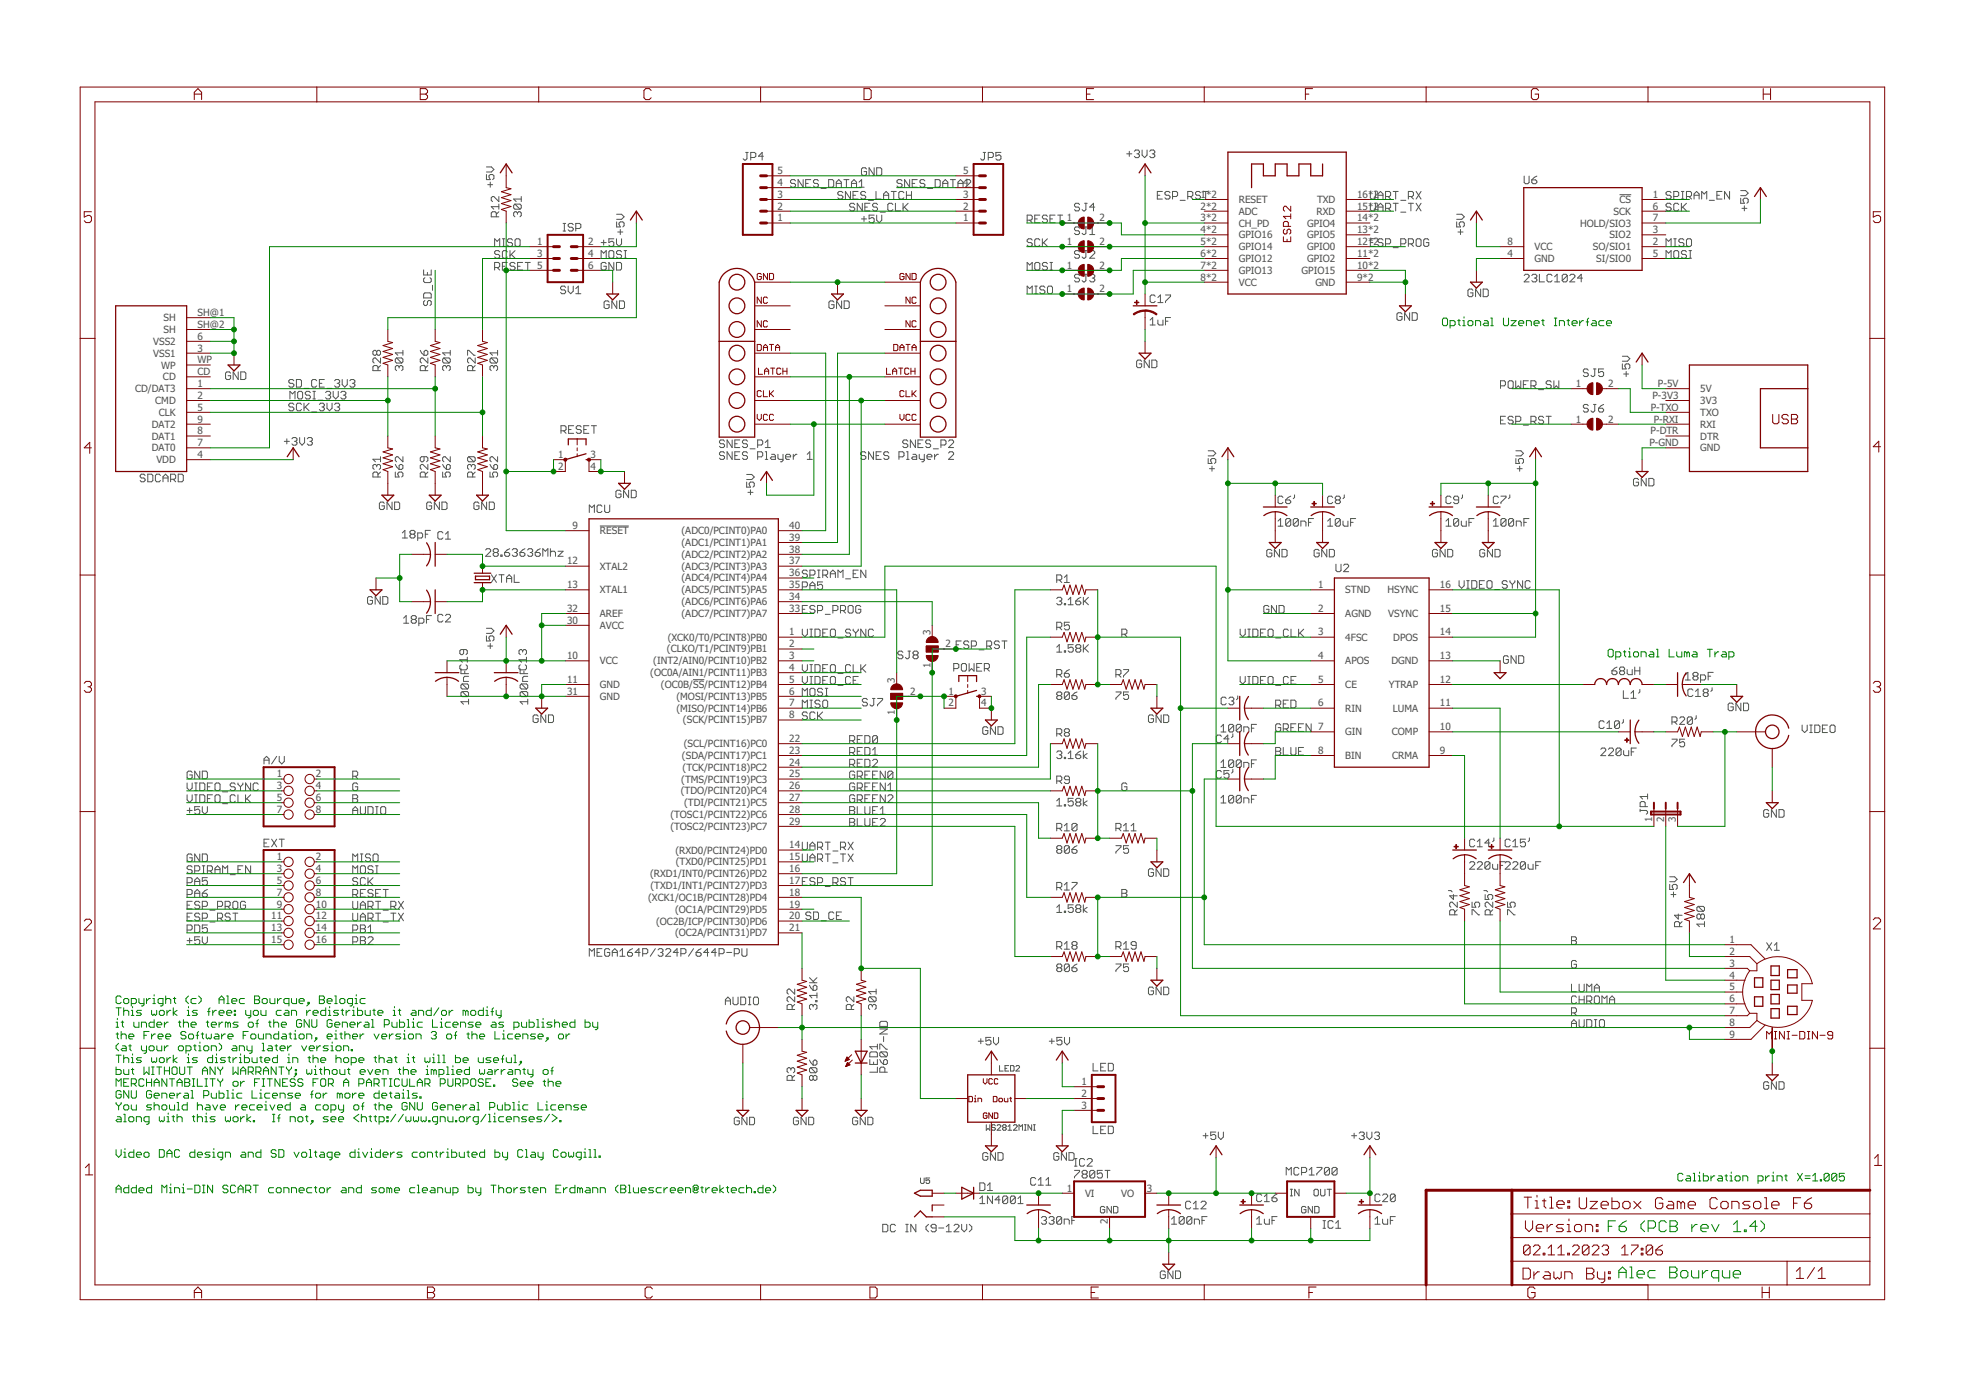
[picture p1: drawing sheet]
<svg xmlns="http://www.w3.org/2000/svg" width="297mm" height="210mm" viewBox="0 0 297 210" stroke-linecap="round" stroke-linejoin="round" font-family="sans-serif">
<defs><g id="words">
<g font-size="1.5" fill="#505050">
<text x="116.8" y="29.7">3</text>
<text x="116.8" y="27.9">4</text>
<text x="116.8" y="26.2">5</text>
<text x="144.7" y="29.7">3</text>
<text x="144.7" y="27.9">4</text>
<text x="144.7" y="26.2">5</text>
<text x="180.4" y="29.7">1*2</text>
<text x="203.9" y="29.7">16*2</text>
<text x="248.4" y="29.7">1</text>
<text x="116.8" y="33.3">1</text>
<text x="116.8" y="31.5">2</text>
<text x="144.7" y="33.3">1</text>
<text x="144.7" y="31.5">2</text>
<text x="160.3" y="33.3">1</text>
<text x="165.2" y="33.3">2</text>
<text x="180.4" y="31.5">2*2</text>
<text x="180.4" y="33.3">3*2</text>
<text x="180.4" y="35">4*2</text>
<text x="186.1" y="32.3">ADC</text>
<text x="186.1" y="34.1">CH_PD</text>
<text x="186.1" y="35.8">GPIO16</text>
<text x="186.1" y="30.5">RESET</text>
<text x="196.4" y="34">GPIO4</text>
<text x="196.4" y="35.8">GPIO5</text>
<text x="197.8" y="32.3">RXD</text>
<text x="197.9" y="30.5">TXD</text>
<text x="203.9" y="33.3">14*2</text>
<text x="203.9" y="35">13*2</text>
<text x="203.9" y="31.5">15*2</text>
<text x="237.4" y="34">HOLD/SIO3</text>
<text x="241.8" y="35.8">SIO2</text>
<text x="242.4" y="32.3">SCK</text>
<text x="243.3" y="30.5">CS</text>
<text x="248.4" y="31.5">6</text>
<text x="248.4" y="33.3">7</text>
<text x="248.4" y="35">3</text>
<text x="80.7" y="36.8">1</text>
<text x="80.7" y="38.6">3</text>
<text x="80.7" y="40.4">5</text>
<text x="88.4" y="36.8">2</text>
<text x="88.4" y="38.6">4</text>
<text x="88.4" y="40.4">6</text>
<text x="160.3" y="36.8">1</text>
<text x="160.3" y="40.4">1</text>
<text x="165.2" y="36.8">2</text>
<text x="165.2" y="40.4">2</text>
<text x="180.4" y="38.6">6*2</text>
<text x="180.4" y="40.4">7*2</text>
<text x="180.4" y="36.8">5*2</text>
<text x="186.1" y="39.4">GPIO12</text>
<text x="186.1" y="41.2">GPIO13</text>
<text x="186.1" y="37.6">GPIO14</text>
<text x="195.6" y="41.2">GPIO15</text>
<text x="196.4" y="37.6">GPIO0</text>
<text x="196.4" y="39.4">GPIO2</text>
<text x="203.9" y="36.8">12*2</text>
<text x="203.9" y="38.6">11*2</text>
<text x="203.9" y="40.4">10*2</text>
<text x="226.5" y="36.8">8</text>
<text x="226.5" y="38.6">4</text>
<text x="230.6" y="37.6">VCC</text>
<text x="230.6" y="39.4">GND</text>
<text x="239.3" y="37.6">SO/SIO1</text>
<text x="239.8" y="39.4">SI/SIO0</text>
<text x="248.4" y="36.8">2</text>
<text x="248.4" y="38.6">5</text>
<text x="29.7" y="47.5">SH@1</text>
<text x="160.3" y="43.9">1</text>
<text x="165.2" y="43.9">2</text>
<text x="180.4" y="42.2">8*2</text>
<text x="186.1" y="42.9">VCC</text>
<text x="197.6" y="42.9">GND</text>
<text x="203.9" y="42.2">9*2</text>
<text x="23" y="53.6">VSS1</text>
<text x="23" y="51.8">VSS2</text>
<text x="24.6" y="48.3">SH</text>
<text x="24.6" y="50">SH</text>
<text x="29.7" y="52.8">3</text>
<text x="29.7" y="51">6</text>
<text x="29.7" y="49.3">SH@2</text>
<text x="20.3" y="58.9">CD/DAT3</text>
<text x="24.2" y="55.4">WP</text>
<text x="24.5" y="57.2">CD</text>
<text x="29.7" y="58.2">1</text>
<text x="29.7" y="59.9">2</text>
<text x="29.7" y="54.6">WP</text>
<text x="29.7" y="56.4">CD</text>
<text x="236.8" y="58.2">1</text>
<text x="241.6" y="58.2">2</text>
<text x="248.3" y="59.9">P-3V3</text>
<text x="249.1" y="58.2">P-5V</text>
<text x="255.5" y="58.9">5V</text>
<text x="22.8" y="64.3">DAT2</text>
<text x="23.3" y="60.7">CMD</text>
<text x="23.9" y="62.5">CLK</text>
<text x="29.7" y="61.7">5</text>
<text x="29.7" y="65.3">8</text>
<text x="29.7" y="63.5">9</text>
<text x="236.8" y="63.5">1</text>
<text x="241.6" y="63.5">2</text>
<text x="248" y="65.3">P-DTR</text>
<text x="248" y="61.7">P-TXO</text>
<text x="248.5" y="63.5">P-RXI</text>
<text x="255.5" y="64.3">RXI</text>
<text x="255.5" y="62.5">TXO</text>
<text x="255.5" y="60.7">3V3</text>
<text x="22.8" y="67.8">DAT0</text>
<text x="22.8" y="66">DAT1</text>
<text x="23.5" y="69.6">VDD</text>
<text x="29.7" y="68.8">4</text>
<text x="29.7" y="67">7</text>
<text x="83.9" y="68.8">1</text>
<text x="83.9" y="70.6">2</text>
<text x="88.7" y="68.8">3</text>
<text x="88.7" y="70.6">4</text>
<text x="247.8" y="67">P-GND</text>
<text x="255.5" y="67.8">GND</text>
<text x="255.5" y="66">DTR</text>
<text x="86" y="79.5">9</text>
<text x="90.1" y="80.3">RESET</text>
<text x="102.4" y="83.8">(ADC2/PCINT2)PA2</text>
<text x="102.4" y="82">(ADC1/PCINT1)PA1</text>
<text x="102.4" y="80.3">(ADC0/PCINT0)PA0</text>
<text x="118.6" y="83">38</text>
<text x="118.6" y="81.3">39</text>
<text x="118.6" y="79.5">40</text>
<text x="85.2" y="84.8">12</text>
<text x="85.2" y="88.4">13</text>
<text x="90.1" y="85.6">XTAL2</text>
<text x="90.1" y="89.2">XTAL1</text>
<text x="102.4" y="89.1">(ADC5/PCINT5)PA5</text>
<text x="102.4" y="87.4">(ADC4/PCINT4)PA4</text>
<text x="102.4" y="85.6">(ADC3/PCINT3)PA3</text>
<text x="118.6" y="88.4">35</text>
<text x="118.6" y="86.6">36</text>
<text x="118.6" y="84.8">37</text>
<text x="198" y="88.4">1</text>
<text x="202.1" y="89.2">STND</text>
<text x="208.4" y="89.1">HSYNC</text>
<text x="216.4" y="88.4">16</text>
<text x="85.2" y="93.7">30</text>
<text x="85.2" y="91.9">32</text>
<text x="90.1" y="94.5">AVCC</text>
<text x="90.1" y="92.7">AREF</text>
<text x="102.4" y="92.7">(ADC7/PCINT7)PA7</text>
<text x="102.4" y="90.9">(ADC6/PCINT6)PA6</text>
<text x="118.6" y="95.5">1</text>
<text x="118.6" y="91.9">33</text>
<text x="118.6" y="90.1">34</text>
<text x="139.8" y="95.5" transform="rotate(-90 139.8 95.5)">3</text>
<text x="198" y="91.9">2</text>
<text x="198" y="95.5">3</text>
<text x="202.1" y="92.7">AGND</text>
<text x="208.6" y="92.7">VSYNC</text>
<text x="216.4" y="95.5">14</text>
<text x="216.4" y="91.9">15</text>
<text x="85.2" y="99">10</text>
<text x="90.1" y="99.8">VCC</text>
<text x="97.7" y="101.6">(OC0A/AIN1/PCINT11)PB3</text>
<text x="98.2" y="99.8">(INT2/AIN0/PCINT10)PB2</text>
<text x="100.2" y="98">(CLKO/T1/PCINT9)PB1</text>
<text x="100.3" y="96.3">(XCK0/T0/PCINT8)PB0</text>
<text x="118.6" y="97.3">2</text>
<text x="118.6" y="99">3</text>
<text x="118.6" y="100.8">4</text>
<text x="139.8" y="100.4" transform="rotate(-90 139.8 100.4)">1</text>
<text x="142.1" y="97.3">2</text>
<text x="198" y="99">4</text>
<text x="202.1" y="96.3">4FSC</text>
<text x="202.1" y="99.8">APOS</text>
<text x="209.1" y="99.8">DGND</text>
<text x="209.3" y="96.3">DPOS</text>
<text x="216.4" y="99">13</text>
<text x="85.2" y="102.6">11</text>
<text x="85.2" y="104.4">31</text>
<text x="90.1" y="103.4">GND</text>
<text x="90.1" y="105.2">GND</text>
<text x="99.3" y="103.4">(OC0B/SS/PCINT12)PB4</text>
<text x="101.6" y="105.1">(MOSI/PCINT13)PB5</text>
<text x="101.6" y="106.9">(MISO/PCINT14)PB6</text>
<text x="118.6" y="102.6">5</text>
<text x="118.6" y="104.4">6</text>
<text x="118.6" y="106.1">7</text>
<text x="118.6" y="107.9">8</text>
<text x="134.5" y="107.5" transform="rotate(-90 134.5 107.5)">1</text>
<text x="134.5" y="102.6" transform="rotate(-90 134.5 102.6)">3</text>
<text x="136.7" y="104.4">2</text>
<text x="142.5" y="104.4">1</text>
<text x="142.5" y="106.1">2</text>
<text x="147.4" y="104.4">3</text>
<text x="147.4" y="106.1">4</text>
<text x="198" y="102.6">5</text>
<text x="198" y="106.1">6</text>
<text x="202.1" y="103.4">CE</text>
<text x="202.1" y="106.9">RIN</text>
<text x="208.7" y="103.4">YTRAP</text>
<text x="209.3" y="106.9">LUMA</text>
<text x="216.4" y="106.1">11</text>
<text x="216.4" y="102.6">12</text>
<text x="102.6" y="108.7">(SCK/PCINT15)PB7</text>
<text x="102.7" y="112.3">(SCL/PCINT16)PC0</text>
<text x="118.6" y="111.5">22</text>
<text x="118.6" y="113.3">23</text>
<text x="198" y="109.7">7</text>
<text x="198" y="113.3">8</text>
<text x="202.1" y="110.5">GIN</text>
<text x="209.1" y="110.5">COMP</text>
<text x="216.4" y="113.3">9</text>
<text x="216.4" y="109.7">10</text>
<text x="41.6" y="116.8">1</text>
<text x="41.6" y="118.6">3</text>
<text x="47.5" y="116.8">2</text>
<text x="47.5" y="118.6">4</text>
<text x="102.3" y="119.4">(TDO/PCINT20)PC4</text>
<text x="102.3" y="117.6">(TMS/PCINT19)PC3</text>
<text x="102.5" y="114">(SDA/PCINT17)PC1</text>
<text x="102.6" y="115.8">(TCK/PCINT18)PC2</text>
<text x="118.6" y="115">24</text>
<text x="118.6" y="116.8">25</text>
<text x="118.6" y="118.6">26</text>
<text x="202.1" y="114">BIN</text>
<text x="209.2" y="114">CRMA</text>
<text x="41.6" y="120.4">5</text>
<text x="41.6" y="122.1">7</text>
<text x="47.5" y="120.4">6</text>
<text x="47.5" y="122.1">8</text>
<text x="100.7" y="122.9">(TOSC1/PCINT22)PC6</text>
<text x="100.7" y="124.7">(TOSC2/PCINT23)PC7</text>
<text x="102.8" y="121.1">(TDI/PCINT21)PC5</text>
<text x="118.6" y="120.4">27</text>
<text x="118.6" y="122.1">28</text>
<text x="118.6" y="123.9">29</text>
<text x="248.2" y="123.5" transform="rotate(-90 248.2 123.5)">1</text>
<text x="250" y="123.5" transform="rotate(-90 250 123.5)">2</text>
<text x="251.8" y="123.5" transform="rotate(-90 251.8 123.5)">3</text>
<text x="41.6" y="129.3">1</text>
<text x="41.6" y="131">3</text>
<text x="47.5" y="129.3">2</text>
<text x="47.5" y="131">4</text>
<text x="97.7" y="131.8">(RXD1/INT0/PCINT26)PD2</text>
<text x="101.5" y="128.3">(RXD0/PCINT24)PD0</text>
<text x="101.5" y="130">(TXD0/PCINT25)PD1</text>
<text x="118.6" y="127.5">14</text>
<text x="118.6" y="129.3">15</text>
<text x="118.6" y="131">16</text>
<text x="41.6" y="132.8">5</text>
<text x="41.6" y="134.6">7</text>
<text x="41.6" y="136.4">9</text>
<text x="47.5" y="132.8">6</text>
<text x="47.5" y="134.6">8</text>
<text x="47.5" y="136.4">10</text>
<text x="97.4" y="135.4">(XCK1/OC1B/PCINT28)PD4</text>
<text x="97.7" y="133.6">(TXD1/INT1/PCINT27)PD3</text>
<text x="101.4" y="137.1">(OC1A/PCINT29)PD5</text>
<text x="118.6" y="132.8">17</text>
<text x="118.6" y="134.6">18</text>
<text x="118.6" y="136.4">19</text>
<text x="40.8" y="138.1">11</text>
<text x="40.8" y="139.9">13</text>
<text x="40.8" y="141.7">15</text>
<text x="47.5" y="138.1">12</text>
<text x="47.5" y="139.9">14</text>
<text x="47.5" y="141.7">16</text>
<text x="98.6" y="138.9">(OC2B/ICP/PCINT30)PD6</text>
<text x="101.4" y="140.7">(OC2A/PCINT31)PD7</text>
<text x="118.6" y="138.1">20</text>
<text x="118.6" y="139.9">21</text>
<text x="259.9" y="141.7">1</text>
<text x="259.9" y="143.5">2</text>
<text x="259.9" y="145.3">3</text>
<text x="259.9" y="147">4</text>
<text x="259.9" y="148.8">5</text>
<text x="259.9" y="150.6">6</text>
<text x="259.9" y="152.4">7</text>
<text x="259.9" y="154.1">8</text>
<text x="259.9" y="155.9">9</text>
<text x="162.5" y="163">1</text>
<text x="162.5" y="164.8">2</text>
<text x="162.5" y="166.6">3</text>
<text x="160.3" y="179">1</text>
<text x="163" y="179.8">VI</text>
<text x="168.5" y="179.8">VO</text>
<text x="172.3" y="179">3</text>
<text x="166.5" y="183.9" transform="rotate(-90 166.5 183.9)">2</text>
</g>
</g></defs>
<g fill="none" stroke="#505050" stroke-width=".15">
<path d="M73.1 26.2v.8h.6l-.2-.4v-.2l.2-.2h.3l.2 .2v.4l-.2 .2M73.1 25.1h.7l.4 .4-.4 .3h-.7M73.3 27.7h.7M73.7 27.4v.7M74.3 37v-1.1l.4 .4 .4-.4v1.1M74.6 32.6v-.6l-.2-.2h-.4l-.2 .2v.6h1.2M75 29.5v.8l-.8-.8h-.2l-.2 .2v.4l.2 .2M75 31.8l-.4 .4M75 31.1h-1.2l.4 .3M75 30.7v.7M75.1 37.8l-.2-.1h-.4l-.2 .1v.2l.2 .2h.4l.2 .2v.2l-.2 .2h-.4l-.2-.2M75.5 37h.4"/>
<path d="M75.5 35.9h.4M75.7 35.9v1.1M76.2 37.8l-.2-.1h-.3l-.2 .1v.8l.2 .2h.3l.2-.2M76.2 39.4h-.7v1.2h.7M76.6 37.7v1.1M76.8 38.2l.6 .6M77 36.1l-.2-.2h-.4l-.2 .2v.2l.2 .1h.4l.2 .2v.2l-.2 .2h-.4l-.2-.2M77.4 30.7l-.2 .2v.3l.2 .2h.7M77.4 30.7h.7l.2 .2v.3l-.2 .2M77.4 30.7l.7 .7M77.4 37.7l-.8 .7M77.4 39.6l-.2-.2h-.4l-.2 .2v.2l.2 .2h.4l.2 .2v.2l-.2 .2h-.4l-.2-.2"/>
<path d="M77.6 35.9h.4l.1 .2v.7l-.1 .2h-.4l-.2-.2v-.7zM77.7 32l-.1-.2h-.2l-.2 .2v.4l.2 .2M77.7 32l.2-.2h.2l.2 .2v.4l-.2 .2M77.7 32v.2M78.3 29.5v.8M78.3 29.9h-1.1l.4 .4M78.5 39.4h-.7v1.2h.7M78.9 39.4h.8M79.3 39.4v1.2M84.6 34.7h.4M84.6 33.6h.4M84.8 33.6v1.1"/>
<path d="M86.1 33.8l-.2-.2h-.3l-.2 .2v.2l.2 .1h.3l.2 .2v.2l-.2 .2h-.3l-.2-.2M86.5 34.3h.6l.2-.2v-.3l-.2-.2h-.6v1.1M90.3 38.8v-1.1l.4 .3 .4-.3v1.1M90.3 36.4h.8M90.7 36.1v.7M91.1 39.6l-.2-.2h-.4l-.2 .2v.8l.2 .2h.4l.2-.2v-.4h-.4M91.7 37.7h.3l.2 .1v.8l-.2 .2h-.3l-.2-.2v-.8zM92.2 35.9h-.7v.5l.3-.1h.2l.2 .1v.4l-.2 .2h-.3l-.2-.2M92.2 39.4v1.2l-.7-1.2v1.2M92.6 39.4h.6l.2 .2v.8l-.2 .2h-.6zM92.6 35.9v.7l.4 .4 .4-.4v-.7M92.6 33.3v.8h.6l-.2-.6 .2-.2h.4l.2 .2v.4l-.2 .2"/>
<path d="M92.6 32.2h.8l.4 .4-.4 .4h-.8M92.8 34.9h.8M93.2 34.5v.7M93.4 37.8l-.2-.1h-.4l-.2 .1v.2l.2 .2h.4l.2 .2v.2l-.2 .2h-.4l-.2-.2M93.8 37.7h.3M93.8 38.8h.3M94 37.7v1.1M112 22.9h.4M112.2 22.9v1l-.2 .1h-.2l-.1-.1M112.8 23.7h.6l.2-.2v-.4l-.2-.2h-.6v1.1M114.7 23.5h-.7l.5-.6v1.1M119.5 27.2l-.2-.2h-.3l-.2 .2v.2l.2 .2h.3l.2 .1v.2l-.2 .2h-.3l-.2-.2"/>
<path d="M120.7 27v1.1l-.8-1.1v1.1M121.1 27.6h.3M121.8 27h-.7v1.1h.7M123 27.2l-.2-.2h-.4l-.2 .2v.2l.2 .2h.4l.2 .1v.2l-.2 .2h-.4l-.2-.2M123.4 28.3h.7M124.5 27h.6l.2 .2v.7l-.2 .2h-.6zM125.6 27.6h.8M125.6 28.1v-.7l.4-.4 .4 .4v.7M126.6 29l-.2-.2h-.3l-.2 .2v.1l.2 .2h.3l.2 .2v.2l-.2 .2h-.3l-.2-.2M126.8 27h.8M127.2 27v1.1M127.8 28.8v1.1l-.8-1.1v1.1"/>
<path d="M127.9 27.6h.8M127.9 28.1v-.7l.4-.4 .4 .4v.7M128.2 29.3h.3M128.4 30.7l-.2-.2h-.4l-.1 .2v.2l.1 .2h.4l.2 .2v.2l-.2 .2h-.4l-.1-.2M128.9 28.8h-.7v1.1h.7M129.1 27.4l.4-.4v1.1M129.1 28.1h.7M129.4 32.9h.8M129.6 30.5v1.2l-.8-1.2v1.2M129.8 32.5v.8M129.9 31.1h.4M130.1 29l-.2-.2h-.4l-.2 .2v.1l.2 .2h.4l.2 .2v.2l-.2 .2h-.4l-.2-.2"/>
<path d="M130.2 25.4l-.2-.2h-.4l-.2 .2v.8l.2 .2h.4l.2-.2v-.4h-.4M130.5 30.1h.7M130.7 30.5h-.8v1.2h.8M131.3 25.2v1.2l-.7-1.2v1.2M131.3 32.3h-.7v.6l.4-.2h.1l.2 .2v.4l-.2 .2h-.3l-.2-.2M131.6 28.8v1.1h.8M131.7 25.2h.6l.2 .2v.8l-.2 .2h-.6zM131.7 32.3v.8l.4 .4 .4-.4v-.8M131.8 30.7l-.1-.2h-.4l-.2 .2v.2l.2 .2h.4l.1 .2v.2l-.1 .2h-.4l-.2-.2M132.2 31.9h.8M132.8 29.9v-.8l.3-.3 .4 .3v.8M132.8 29.3h.7"/>
<path d="M133.9 28.8h.8M134.2 30.7l-.2-.2h-.4l-.2 .2v.8l.2 .2h.4l.2-.2M134.3 28.8v1.1M134.5 30.5v1.2h.8M135.5 27.2l-.2-.2h-.3l-.2 .2v.2l.2 .2h.3l.2 .1v.2l-.2 .2h-.3l-.2-.2M135.7 30.5v1.2M135.8 29l-.2-.2h-.4l-.2 .2v.7l.2 .2h.4l.2-.2M135.9 31.1l.5 .6M136.2 29.3h.7M136.2 28.8v1.1M136.4 30.5l-.7 .8M136.7 27v1.1l-.8-1.1v1.1"/>
<path d="M136.9 28.8v1.1M137.1 27.6h.3M137.8 27h-.7v1.1h.7M139 27.2l-.2-.2h-.4l-.2 .2v.2l.2 .2h.4l.2 .1v.2l-.2 .2h-.4l-.2-.2M139.4 28.3h.7M140.5 27h.6l.2 .2v.7l-.2 .2h-.6zM141.6 28.1v-.7l.4-.4 .4 .4v.7M141.6 27.6h.8M142.8 27h.8M143.2 27v1.1M143.9 28.1v-.7l.4-.4 .4 .4v.7M143.9 27.6h.8"/>
<path d="M145.1 27.2l.2-.2h.3l.2 .2v.2l-.7 .7h.7M147.7 22.9h.4M147.9 22.9v1l-.2 .1h-.2l-.2-.1M148.5 23.7h.6l.1-.2v-.4l-.1-.2h-.6v1.1M150.4 22.9h-.8v.6l.4-.2h.2l.2 .2v.4l-.2 .1h-.4l-.2-.1M154.3 33.1h.6l.2-.2v-.4l-.2-.2h-.6v1.2M154.7 33.1l.4 .4M155.1 36.1l-.2-.2h-.4l-.2 .2v.2l.2 .1h.4l.2 .2v.2l-.2 .2h-.4l-.2-.2M155.5 32.9h.4M155.7 39.4h.3l.2 .2v.8l-.2 .2h-.3l-.2-.2v-.8zM156.2 36.1l-.2-.2h-.3l-.2 .2v.7l.2 .2h.3l.2-.2M156.2 32.3h-.7v1.2h.7"/>
<path d="M156.6 35.9v1.1M156.8 36.4l.6 .6M157.4 39.6l-.2-.2h-.4l-.2 .2v.2l.2 .2h.4l.2 .2v.2l-.2 .2h-.4l-.2-.2M157.4 32.5l-.2-.2h-.4l-.2 .2v.2l.2 .2h.4l.2 .2v.2l-.2 .2h-.4l-.2-.2M157.4 35.9l-.8 .7M157.8 39.4h.3M157.8 32.9h.3M157.9 39.4v1.2M158.5 32.3h-.7v1.2h.7M158.9 32.3h.8M159.3 32.3v1.2M162.2 37.8l-.2-.1h-.4l-.2 .1v.2l.2 .2h.4l.2 .2v.2l-.2 .2h-.4l-.2-.2"/>
<path d="M162.2 30.7l-.2-.2h-.4l-.2 .2v.2l.2 .2h.4l.2 .2v.2l-.2 .2h-.4l-.2-.2M162.2 34.3l-.2-.2h-.4l-.2 .2v.2l.2 .2h.4l.2 .2v.2l-.2 .1h-.4l-.2-.1M163 34.1h.3M163 30.5h.3M163 37.7h.3M163.2 34.1v1l-.2 .1h-.2l-.2-.1M163.2 30.5v1l-.2 .2h-.2l-.2-.2M163.2 37.7v.9l-.2 .2h-.2l-.2-.2M163.7 37.8l.2-.1h.4l.2 .1v.2l-.8 .8h.8M163.7 34.5l.4-.4v1.1M163.7 35.2h.8M164.5 31.1h-.8l.6-.6v1.2"/>
<path d="M169.3 23.1h.8M169.7 22.7v.8M170.4 22.7l.2-.2h.4l.2 .2v.2l-.2 .2M170.8 23.1h.2M171 23.1l.2 .2v.2l-.2 .2h-.4l-.2-.2M171.6 22.5v.8l.4 .4 .3-.4v-.8M172.7 22.7l.2-.2h.4l.2 .2v.2l-.2 .2M173.1 23.1h.2M173.3 23.1l.2 .2v.2l-.2 .2h-.4l-.2-.2M173.9 29.3h.4M174.6 28.8h-.7v1.1h.7M175.8 29l-.2-.2h-.4l-.2 .2v.1l.2 .2h.4l.2 .2v.2l-.2 .2h-.4l-.2-.2"/>
<path d="M176.2 29.5h.5l.2-.2v-.3l-.2-.2h-.5v1.1M177.3 30.1h.8M178.5 29.5h.5l.2-.2v-.3l-.2-.2h-.5v1.1M178.8 29.5l.4 .4M180.4 29l-.2-.2h-.4l-.2 .2v.1l.2 .2h.4l.2 .2v.2l-.2 .2h-.4l-.2-.2M180.8 28.8h.7M181.1 28.8v1.1M205.9 28.8v.9l.2 .2h.4l.2-.2v-.9M205.9 30.5v1l.2 .2h.4l.2-.2v-1M205.9 36.4h.4M206.7 35.9h-.8v1.1h.8M207 31.1h.8"/>
<path d="M207 29.3h.8M207 29.9v-.8l.4-.3 .4 .3v.8M207 31.7v-.8l.4-.4 .4 .4v.8M207.8 36.1l-.2-.2h-.4l-.2 .2v.2l.2 .1h.4l.2 .2v.2l-.2 .2h-.4l-.2-.2M208.2 31.3h.5l.2-.2v-.4l-.2-.2h-.5v1.2M208.2 29.5h.5l.2-.2v-.3l-.2-.2h-.5v1.1M208.2 36.6h.5l.2-.2v-.3l-.2-.2h-.5v1.1M208.6 31.3l.3 .4M208.6 29.5l.3 .4M209.3 30.5h.8M209.3 28.8h.8M209.3 37.2h.8"/>
<path d="M209.7 28.8v1.1M209.7 30.5v1.2M210.5 36.6h.5l.2-.2v-.3l-.2-.2h-.5v1.1M210.5 31.9h.7M210.5 30.1h.7M211.6 30.5h.8M211.6 29.5h.6l.2-.2v-.3l-.2-.2h-.6v1.1M211.6 36.6h.6l.2-.2v-.3l-.2-.2h-.6v1.1M212 29.5l.4 .4M212 30.5v1.2M212 36.6l.4 .4M212.8 28.8l.7 1.1"/>
<path d="M212.8 30.5l.7 1.2M212.9 35.9h.4l.2 .2v.7l-.2 .2h-.4l-.1-.2v-.7zM213.5 28.8l-.7 1.1M213.5 30.5l-.7 1.2M214.7 36.1l-.2-.2h-.4l-.2 .2v.7l.2 .2h.4l.2-.2v-.4h-.4M218.9 33.3v.8h.5l-.2-.4v-.2l.2-.2h.4l.2 .2v.4l-.2 .2M218.9 32.2h.7l.4 .4-.4 .4h-.7M219.1 34.9h.7M219.4 34.5v.7M229 26.5v.9l.2 .2h.4l.1-.2v-.9M230.1 27h.6l.2 .2v.2l-.2 .2h-.4l-.2-.2zM230.9 26.5l-.4 .1-.4 .4"/>
<path d="M243.3 29.3h1.8M250.3 37v-1.1l.4 .4 .4-.4v1.1M250.3 38.8v-1.1l.4 .3 .4-.3v1.1M251.1 30.7l-.2-.2h-.4l-.2 .2v.2l.2 .2h.4l.2 .2v.2l-.2 .2h-.4l-.2-.2M251.1 29l-.2-.2h-.4l-.2 .2v.1l.2 .2h.4l.2 .2v.2l-.2 .2h-.4l-.2-.2M251.5 29.5h.5l.2-.2v-.3l-.2-.2h-.5v1.1M251.5 37h.4M251.5 35.9h.4M251.7 37.7h.3l.2 .1v.8l-.2 .2h-.3l-.2-.2v-.8zM251.7 35.9v1.1M252.2 30.7l-.2-.2h-.3l-.2 .2v.8l.2 .2h.3l.2-.2M252.6 29.9h.4"/>
<path d="M252.6 30.5v1.2M252.6 28.8h.4M252.8 31.1l.6 .6M252.8 28.8v1.1M253 36.1l-.2-.2h-.4l-.2 .2v.2l.2 .1h.4l.2 .2v.2l-.2 .2h-.4l-.2-.2M253.4 30.5l-.8 .8M253.4 37.8l-.2-.1h-.4l-.2 .1v.2l.2 .2h.4l.2 .2v.2l-.2 .2h-.4l-.2-.2M253.4 29.5h.6l.1-.2v-.3l-.1-.2h-.6v1.1M253.6 35.9h.4l.1 .2v.7l-.1 .2h-.4l-.2-.2v-.7zM253.8 37.7h.3M253.8 38.8h.3M253.8 29.5l.3 .4"/>
<path d="M254 37.7v1.1M254.5 29.9v-.8l.4-.3 .4 .3v.8M254.5 29.3h.8M255.7 29.9v-1.1l.4 .3 .3-.3v1.1M256.8 30.1h.8M258 29.3h.3M258.7 28.8h-.7v1.1h.7M259.9 28.8v1.1l-.8-1.1v1.1M261.5 29.8v.7h.6l-.2-.3v-.2l.2-.2h.4l.2 .2v.4l-.2 .1M261.5 28.6h.8l.4 .4-.4 .4h-.8M261.7 31.3h.8M262.1 30.9v.8"/>
<path d="M34.6 56.1l-.1-.2h-.4l-.2 .2v.7l.2 .2h.4l.1-.2v-.3h-.3M35.8 55.9v1.1l-.8-1.1v1.1M36.2 55.9h.5l.2 .2v.7l-.2 .2h-.5zM43.6 59.9v-1.1l.3 .4 .4-.4v1.1M44.2 57.2l-.2-.2h-.4l-.2 .2v.2l.2 .2h.4l.2 .2v.2l-.2 .2h-.4l-.2-.2M44.5 57h.6l.2 .2v.8l-.2 .2h-.6zM44.9 58.8h.4l.2 .2v.8l-.2 .1h-.4l-.2-.1v-.8zM45.7 58.4h.7M46.6 59l-.2-.2h-.3l-.2 .2v.2l.2 .2h.3l.2 .2v.2l-.2 .1h-.3l-.2-.1M47 58.8h.4M47 59.9h.4M47.2 58.8v1.1"/>
<path d="M47.6 57.2l-.2-.2h-.4l-.2 .2v.8l.2 .2h.4l.2-.2M48 57.6h.4M48.7 57h-.7v1.2h.7M48.9 59l.2-.2h.4l.2 .2v.2l-.2 .2M49.1 58.4h.8M49.3 59.4h.2M49.5 59.4l.2 .2v.2l-.2 .1h-.4l-.2-.1M50.1 58.8v.8l.3 .3 .4-.3v-.8M50.3 57.2l.2-.2h.3l.2 .2v.2l-.2 .2M50.7 57.6h.1M50.8 57.6l.2 .2v.2l-.2 .2h-.3l-.2-.2M51.2 59l.2-.2h.4l.2 .2v.2l-.2 .2"/>
<path d="M51.4 57v.8l.4 .4 .4-.4v-.8M51.6 59.4h.2M51.8 59.4l.2 .2v.2l-.2 .1h-.4l-.2-.1M52.6 57.2l.1-.2h.4l.2 .2v.2l-.2 .2M52.9 57.6h.2M53.1 57.6l.2 .2v.2l-.2 .2h-.4l-.1-.2M56.6 52.8l-.2-.2h-.2l-.2 .2v.4l.2 .2h.2l.2-.2M56.6 52.8l.2-.2h.2l.2 .2v.4l-.2 .2h-.2l-.2-.2M56.6 52.8v.4M56.8 55.7v-.6l-.2-.2h-.4l-.2 .2v.6h1.2M57.2 53.8v.7l-.8-.7h-.2l-.2 .2v.4l.2 .1M57.2 54.9l-.4 .4"/>
<path d="M59.6 53.8l-.2 .2v.4l.2 .1h.7M59.6 53.8h.7l.2 .2v.4l-.2 .1M59.6 53.8l.7 .7M60 55.1l-.2-.2h-.2l-.2 .2v.4l.2 .2M60 55.1l.2-.2h.1l.2 .2v.4l-.2 .2M60 55.1v.2M60.5 52.6v.8M60.5 53h-1.1l.4 .4M63.1 52.6l.2 .4 .4 .4M63.6 40.6v.7h1.2v-.7M63.7 52.8l.2-.2h.2l.2 .2v.4l-.2 .2h-.4zM63.8 44h.8l.2 .2v.6h-1.2v-.6z"/>
<path d="M63.8 45.1l-.2 .2v.4l.2 .2h.2l.2-.2v-.4l.2-.2h.2l.2 .2v.4l-.2 .2M63.8 41.7l-.2 .2v.4l.2 .2h.8l.2-.2v-.4l-.2-.2M63.9 55.7v-.6l-.2-.2h-.4l-.2 .2v.6h1.2M64.2 40.9v.4M64.3 53.8v.7l-.8-.7h-.2l-.2 .2v.4l.2 .1M64.3 54.9l-.4 .4M65 42.9v.7M66.7 53.8h.8l.1 .2v.4l-.1 .1M66.7 53.8l-.2 .2v.4l.2 .1h.8M66.7 53.8l.8 .7M67.1 55.1l-.2-.2h-.2l-.2 .2v.4l.2 .2M67.1 55.1l.2-.2h.2l.1 .2v.4l-.1 .2"/>
<path d="M67.1 55.1v.2M67.6 53h-1.1l.4 .4M67.6 52.6v.8M70.3 53.4v-.8h.1l.8 .8h.2M71 55.7v-.6l-.2-.2h-.4l-.1 .2v.6h1.1M71.4 53.8v.7l-.8-.7h-.2l-.1 .2v.4l.1 .1M71.4 54.9l-.4 .4M73.8 53.8l-.2 .2v.4l.2 .1h.8M73.8 53.8h.8l.2 .2v.4l-.2 .1M73.8 53.8l.8 .7M74.2 55.1l-.2-.2h-.2l-.2 .2v.4l.2 .2M74.2 55.1l.2-.2h.2l.2 .2v.4l-.2 .2"/>
<path d="M74.2 55.1v.2M74.3 40.2h.6l.2-.2v-.4l-.2-.2h-.6v1.2M74.7 40.2l.4 .4M74.8 53h-1.2l.4 .4M74.8 52.6v.8M75.5 40h.4M77.8 40h.3M85 43.2l-.2-.2h-.4l-.2 .2v.2l.2 .2h.4l.2 .2v.1l-.2 .2h-.4l-.2-.2M85.4 43v.8l.3 .3 .4-.3v-.8M86.5 44.1h.8M86.5 43.4l.4-.4v1.1M91.5 45.4l-.2-.2h-.3l-.2 .2v.8l.2 .2h.3l.2-.2v-.4h-.4"/>
<path d="M92.7 45.2v1.2l-.8-1.2v1.2M93.1 45.2h.5l.2 .2v.8l-.2 .2h-.5zM125.3 45.4l-.2-.2h-.4l-.2 .2v.8l.2 .2h.4l.2-.2v-.4h-.4M126.4 45.2v1.2l-.7-1.2v1.2M126.8 45.2h.6l.2 .2v.8l-.2 .2h-.6zM154.3 40.6v-1.2l.4 .4 .4-.4v1.2M154.3 44.1v-1.1l.4 .4 .4-.4v1.1M155.5 43h.4M155.5 44.1h.4M155.7 43v1.1M157 43.2l-.2-.2h-.4l-.2 .2v.2l.2 .2h.4l.2 .2v.1l-.2 .2h-.4l-.2-.2M157.4 43.2l.2-.2h.3l.2 .2v.7l-.2 .2h-.3l-.2-.2z"/>
<path d="M157.8 40.6h.3M162.2 41.4l-.2-.2h-.4l-.2 .2v.2l.2 .2h.4l.2 .2v.2l-.2 .2h-.4l-.2-.2M163 41.2h.3M163.2 41.2v1l-.2 .2h-.2l-.2-.2M163.7 41.4l.2-.2h.4l.2 .2v.2l-.2 .2M164.1 41.8h.2M164.3 41.8l.2 .2v.2l-.2 .2h-.4l-.2-.2M171.5 54.3l-.2-.2h-.3l-.2 .2v.8l.2 .1h.3l.2-.1v-.4h-.3M172.7 54.1v1.1l-.8-1.1v1.1M172.8 48.1l.4-.4v1.1M172.8 48.8h.8M173.1 54.1h.5l.2 .2v.8l-.2 .1h-.5z"/>
<path d="M173.6 44.5l-.2-.2h-.4l-.2 .2v.8l.2 .2h.4l.2-.2M174 48.1v.5l.2 .2h.5v-.7M174 45.5h.7M174 44.7l.3-.4v1.2M175.1 44.3h.8v.2l-.8 .8v.2M175.1 48.3h.4M175.9 47.7h-.8v1.1M210.7 47.2l-.2-.2h-.4l-.2 .2v.7l.2 .2h.4l.2-.2v-.3h-.4M211.8 47v1.1l-.8-1.1v1.1M212.2 47h.5l.2 .2v.7l-.2 .2h-.5zM221.3 43.6l-.2-.2h-.4l-.1 .2v.8l.1 .2h.4l.2-.2v-.4h-.4M222.5 43.4v1.2l-.8-1.2v1.2"/>
<path d="M222.8 43.4h.6l.2 .2v.8l-.2 .2h-.6zM225.4 58h.6l.2-.2v-.4l-.2-.2h-.6v1.2M226.6 57.4l.2-.2h.4l.2 .2v.8l-.2 .2h-.4l-.2-.2zM227.7 57.2v1.2l.4-.4 .4 .4v-1.2M228.9 57.8h.4M229 41.4l.2-.2h.4l.1 .2v.2l-.7 .8h.7M229.6 57.2h-.7v1.2h.7M230 58h.6l.2-.2v-.4l-.2-.2h-.6v1.2M230.1 41.4l.2-.2h.4l.2 .2v.2l-.2 .2M230.4 58l.4 .4M230.5 41.8h.2M230.7 41.8l.2 .2v.2l-.2 .2h-.4l-.2-.2"/>
<path d="M231.2 58.5h.7M231.3 41.2v1.2h.8M233.1 57.4l-.2-.2h-.4l-.2 .2v.2l.2 .2h.4l.2 .2v.2l-.2 .2h-.4l-.2-.2M233.2 41.4l-.2-.2h-.4l-.2 .2v.8l.2 .2h.4l.2-.2M233.5 57.2v1.2l.3-.4 .4 .4v-1.2M233.6 42.4h.7M233.6 41.6l.4-.4v1.2M235.5 41.4l-.2-.2h-.4l-.2 .2v.8M235.5 41.4v.8l-.2 .2h-.4l-.2-.2M235.5 41.4l-.8 .8M235.9 41.4l.2-.2h.3l.2 .2v.2l-.7 .8h.7M237.8 41.8h-.8l.6-.6v1.2"/>
<path d="M238.6 55.6l-.2-.2h-.3l-.2 .2v.2l.2 .2h.3l.2 .2v.2l-.2 .2h-.3l-.2-.2M239.4 55.4h.4M239.6 55.4v1l-.2 .2h-.2l-.2-.2M240.9 55.4h-.7v.6l.4-.2h.1l.2 .2v.4l-.2 .2h-.3l-.2-.2M243.8 54.7v.7h.5l-.2-.5 .2-.2h.4l.2 .2v.3l-.2 .2M243.8 53.5h.7l.4 .4-.4 .4h-.7M243.9 56.2h.8M244.3 55.8v.8M21.8 71.4l-.2-.2h-.4l-.1 .2v.2l.1 .2h.4l.2 .2v.2l-.2 .2h-.4l-.1-.2M22.2 71.2h.6l.2 .2v.8l-.2 .2h-.6zM24.1 71.4l-.2-.2h-.4l-.2 .2v.8l.2 .2h.4l.2-.2M24.5 71.8h.8"/>
<path d="M24.5 72.4v-.8l.4-.4 .4 .4v.8M25.6 72h.6l.2-.2v-.4l-.2-.2h-.6v1.2M26 72l.4 .4M26.8 71.2h.5l.2 .2v.8l-.2 .2h-.5zM42.7 66.3h.8M43.1 65.9v.8M43.9 65.9l.1-.2h.4l.2 .2v.2l-.2 .2M44.2 60.8l-.2-.2h-.4l-.2 .2v.2l.2 .2h.4l.2 .1v.2l-.2 .2h-.4l-.2-.2M44.2 66.3h.2M44.4 66.3l.2 .2v.2l-.2 .2h-.4l-.1-.2M45 65.7v.8l.4 .4 .4-.4v-.8M45.3 60.8l-.2-.2h-.4l-.2 .2v.7l.2 .2h.4l.2-.2"/>
<path d="M45.7 60.6v1.1M45.9 61.2l.5 .5M46.2 65.9l.2-.2h.3l.2 .2v.2l-.2 .2M46.4 60.6l-.7 .7M46.5 66.3h.2M46.7 66.3l.2 .2v.2l-.2 .2h-.3l-.2-.2M46.8 61.9h.8M47.8 60.1h.7M48 60.8l.2-.2h.3l.2 .2v.2l-.2 .2M48.4 61.2h.1M48.5 61.2l.2 .1v.2l-.2 .2h-.3l-.2-.2M49.1 60.6v.7l.4 .4 .4-.4v-.7"/>
<path d="M50.3 60.8l.2-.2h.3l.2 .2v.2l-.2 .2M50.7 61.2h.1M50.8 61.2l.2 .1v.2l-.2 .2h-.3l-.2-.2M56.6 70l-.2-.2h-.2l-.2 .2v.3l.2 .2M56.6 70l.2-.2h.2l.2 .2v.3l-.2 .2M56.6 70v.1M56.8 71.7v-.6l-.2-.2h-.4l-.2 .2v.6h1.2M57.2 69h-1.2l.4 .4M57.2 68.6v.8M57.2 70.9l-.4 .4M57.7 75.6l-.1-.2h-.4l-.2 .2v.8l.2 .2h.4l.1-.2v-.4h-.3M58.9 75.4v1.2l-.8-1.2v1.2"/>
<path d="M59.3 75.4h.6l.1 .2v.8l-.1 .2h-.6zM59.4 70.9v.8h.6l-.2-.4v-.2l.2-.2h.3l.2 .2v.4l-.2 .2M59.4 69.8l.6 .7M60 70l.2-.2h.1l.2 .2v.3l-.2 .2h-.3zM60.5 68.6v.8l-.7-.8h-.2l-.2 .2v.4l.2 .2M63.7 68.6v.6l-.2 .2h-.2l-.2-.2v-.4l.2-.2h.8l.2 .2v.4l-.2 .2M63.9 71.7v-.6l-.2-.2h-.4l-.2 .2v.6h1.2M64.3 69.8v.7l-.8-.7h-.2l-.2 .2v.3l.2 .2M64.3 70.9l-.4 .4M64.7 79.7h-.8v1.1M64.9 75.6l-.2-.2h-.4l-.2 .2v.8l.2 .2h.4l.2-.2v-.4h-.4M66 75.4v1.2l-.7-1.2v1.2"/>
<path d="M66.4 75.4h.6l.2 .2v.8l-.2 .2h-.6zM66.5 70.9v.8h.6l-.2-.4v-.2l.2-.2h.4l.1 .2v.4l-.1 .2M66.5 69.8l.6 .7M67.1 70l.2-.2h.2l.1 .2v.3l-.1 .2h-.4zM67.6 68.6v.8l-.7-.8h-.2l-.2 .2v.4l.2 .2M70.4 68.6h.8l.2 .2v.4l-.2 .2M70.4 68.6l-.1 .2v.4l.1 .2h.8M70.4 68.6l.8 .8M70.8 70l-.2-.2h-.2l-.1 .2v.3l.1 .2M70.8 70l.2-.2h.2l.2 .2v.3l-.2 .2M70.8 70v.1M71 71.7v-.6l-.2-.2h-.4l-.1 .2v.6h1.1"/>
<path d="M71.4 70.9l-.4 .4M72 75.6l-.2-.2h-.4l-.2 .2v.8l.2 .2h.4l.2-.2v-.4h-.4M73.1 75.4v1.2l-.7-1.2v1.2M73.5 75.4h.6l.2 .2v.8l-.2 .2h-.6zM73.6 70.9v.8h.6l-.2-.4v-.2l.2-.2h.4l.2 .2v.4l-.2 .2M73.6 69.8l.6 .7M74.2 70l.2-.2h.2l.2 .2v.3l-.2 .2h-.4zM74.8 68.6v.8l-.8-.8h-.2l-.2 .2v.4l.2 .2M84.3 64.7h.6l.1-.2v-.3l-.1-.2h-.6v1.1M84.7 64.7l.3 .4M85.4 64.5h.4M86.2 64h-.8v1.1h.8"/>
<path d="M87.3 64.2l-.2-.2h-.3l-.2 .2v.1l.2 .2h.3l.2 .2v.2l-.2 .2h-.3l-.2-.2M87.7 64.5h.4M88.5 64h-.8v1.1h.8M88.5 77v-1.1l.4 .4 .4-.4v1.1M88.9 64h.7M89.2 64v1.1M90.1 79h4.4M90.4 76.1l-.1-.2h-.4l-.2 .2v.7l.2 .2h.4l.1-.2M90.8 75.9v.9l.2 .2h.4l.2-.2v-.9M93.3 73.9l-.2-.2h-.4l-.2 .2v.7l.2 .2h.4l.2-.2v-.4h-.4M94.4 73.7v1.1l-.7-1.1v1.1M94.8 73.7h.6l.2 .2v.7l-.2 .2h-.6z"/>
<path d="M108.9 68.1l-.2-.2h-.4l-.2 .2v.2l.2 .2h.4l.2 .1v.2l-.2 .2h-.4l-.2-.2M108.9 66.3l-.2-.2h-.4l-.2 .2v.2l.2 .2h.4l.2 .2v.2l-.2 .1h-.4l-.2-.1M110 66.1v1.1l-.8-1.1v1.1M110 67.9v1.1l-.8-1.1v1.1M110.4 68.5h.4M110.4 66.7h.4M111.1 67.9h-.7v1.1h.7M111.1 66.1h-.7v1.1h.7M112.2 72.4v.8h.6l-.2-.4v-.2l.2-.2h.3l.2 .2v.4l-.2 .2M112.2 71.3h.7l.4 .4-.4 .4h-.7M112.3 68.1l-.2-.2h-.4l-.2 .2v.2l.2 .2h.4l.2 .1v.2l-.2 .2h-.4l-.2-.2M112.3 66.3l-.2-.2h-.4l-.2 .2v.2l.2 .2h.4l.2 .2v.2l-.2 .1h-.4l-.2-.1"/>
<path d="M112.4 74h.7M112.7 67.4h.8M112.8 73.6v.7M113.8 68.6h.6l.2-.1v-.4l-.2-.2h-.6v1.1M113.8 66.9h.6l.2-.2v-.4l-.2-.2h-.6v1.1M115 67.9h.2v1.1M115 69h.4M115 67.2h.7M115 66.5l.4-.4v1.1M115.9 68.3h.4l.2 .2v.5h-.6l-.2-.2 .2-.2h.6M116.9 68.3v.5l.2 .2h.5M117.6 68.3v.9l-.1 .2h-.2"/>
<path d="M118 68.6h.8v-.1l-.2-.2h-.4l-.2 .2v.3l.2 .2h.4M119.2 68.3v.7M119.7 68.3h-.1l-.4 .3M121.3 69h.7M121.3 68.3l.4-.4v1.1M130.1 68.1l-.2-.2h-.4l-.2 .2v.2l.2 .2h.4l.2 .1v.2l-.2 .2h-.4l-.2-.2M131.2 67.9v1.1l-.7-1.1v1.1M131.6 68.5h.4M132.4 67.9h-.8v1.1h.8M133.5 68.1l-.2-.2h-.3l-.2 .2v.2l.2 .2h.3l.2 .1v.2l-.2 .2h-.3l-.2-.2M135.1 68.6h.5l.2-.1v-.4l-.2-.2h-.5v1.1M136.2 67.9h.2v1.1"/>
<path d="M136.2 69h.4M136.4 66.3l-.2-.2h-.4l-.2 .2v.2l.2 .2h.4l.2 .2v.2l-.2 .1h-.4l-.2-.1M137.2 68.3h.3l.2 .2v.5h-.5l-.2-.2 .2-.2h.5M137.5 66.1v1.1l-.7-1.1v1.1M137.9 66.7h.4M138.1 68.3v.5l.2 .2h.6M138.7 66.1h-.8v1.1h.8M138.9 68.3v.9l-.2 .2h-.2M139.3 68.6h.7v-.1l-.2-.2h-.3l-.2 .2v.3l.2 .2h.3M139.8 66.3l-.2-.2h-.3l-.2 .2v.2l.2 .2h.3l.2 .2v.2l-.2 .1h-.3l-.2-.1M140.2 67.4h.8M140.4 68.3v.7"/>
<path d="M141 68.3h-.2l-.4 .3M141.4 66.9h.5l.2-.2v-.4l-.2-.2h-.5v1.1M142.5 68.1l.2-.2h.4l.2 .2v.2l-.8 .7h.8M142.5 66.3l.2-.2h.4l.2 .2v.2l-.8 .7h.8M181.5 68.9v.7h.6l-.2-.5 .2-.2h.4l.2 .2v.3l-.2 .2M181.5 67.7h.8l.4 .4-.4 .4h-.8M181.7 70.4h.8M182.1 70v.8M192 79.1h.8M192 78.3l.4-.4v1.2M192.8 74.7l-.2-.2h-.4l-.2 .2v.8l.2 .2h.4l.2-.2M193.2 75.1h.5l.2 .2v.2l-.2 .2h-.3l-.2-.2z"/>
<path d="M193.9 78.1v.8l-.2 .2h-.3l-.2-.2M193.9 78.1l-.2-.2h-.3l-.2 .2v.8M193.9 78.1l-.7 .8M193.9 74.5l-.4 .2-.3 .4M194.5 74.4v.3l-.2 .2M195.1 78.1v.8l-.2 .2h-.4l-.2-.2M195.1 78.1l-.2-.2h-.4l-.2 .2v.8M195.1 78.1l-.8 .8M195.5 79.1v-.8h.5l.2 .2v.6M196.6 78.5h.4M197.4 77.9h-.8v1.2M199.5 79.1h.7"/>
<path d="M199.5 78.3l.4-.4v1.2M200.2 74.7l-.2-.2h-.3l-.2 .2v.8l.2 .2h.3l.2-.2M200.8 75.1l-.2 .2v.2l.2 .2h.4l.2-.2v-.2l-.2-.2M200.8 75.1l-.2-.2v-.2l.2-.2h.4l.2 .2v.2l-.2 .2M200.8 75.1h.4M201.4 78.1v.8l-.2 .2h-.4l-.2-.2M201.4 78.1l-.2-.2h-.4l-.2 .2v.8M201.4 78.1l-.8 .8M201.8 78.3v.6l.2 .2h.5v-.8M202 74.4v.3l-.2 .2M202.9 78.5h.4M203.7 77.9h-.8v1.2"/>
<path d="M217.3 78.3l.3-.4v1.2M217.3 79.1h.7M218 74.7l-.2-.2h-.4l-.1 .2v.8l.1 .2h.4l.2-.2M219.2 78.1v.8l-.2 .2h-.4l-.2-.2M219.2 75.1h-.6l-.2-.2v-.2l.2-.2h.4l.2 .2v.8l-.2 .2h-.4l-.2-.2M219.2 78.1l-.2-.2h-.4l-.2 .2v.8M219.2 78.1l-.8 .8M219.6 78.3v.6l.1 .2h.6v-.8M219.7 74.4v.3l-.1 .2M220.7 78.5h.4M221.5 77.9h-.8v1.2M224.4 79.1h.7"/>
<path d="M224.4 78.3l.3-.4v1.2M225.1 74.7l-.2-.2h-.3l-.2 .2v.8l.2 .2h.3l.2-.2M225.4 63.1h.4M225.5 74.5h.8v.2l-.8 .8v.2M226.2 62.5h-.8v1.2h.8M226.3 78.1l-.8 .8M226.3 78.1v.8l-.2 .2h-.4l-.2-.2M226.3 78.1l-.2-.2h-.4l-.2 .2v.8M226.8 74.4v.3l-.1 .2M227.4 62.7l-.2-.2h-.4l-.2 .2v.2l.2 .2h.4l.2 .2v.2l-.2 .2h-.4l-.2-.2M227.4 78.1l-.2-.2h-.4l-.1 .2v.8M227.4 78.1v.8l-.2 .2h-.4l-.1-.2"/>
<path d="M227.4 78.1l-.7 .8M227.7 63.3h.6l.2-.2v-.4l-.2-.2h-.6v1.2M227.8 68.9v.7h.5l-.2-.5 .2-.2h.4l.2 .2v.3l-.2 .2M227.8 67.7h.7l.4 .4-.4 .4h-.7M227.8 79.1v-.8h.6l.2 .2v.6M227.9 70.4h.8M228.3 70v.8M228.9 63.9h.7M229 78.5h.3M229.7 77.9h-.7v1.2M230 63.3h.6l.2-.2v-.4l-.2-.2h-.6v1.2M230.4 63.3l.4 .4"/>
<path d="M231.9 62.7l-.2-.2h-.3l-.2 .2v.2l.2 .2h.3l.2 .2v.2l-.2 .2h-.3l-.2-.2M232.3 62.5h.8M232.7 62.5v1.2M238.6 61l-.2-.2h-.3l-.2 .2v.2l.2 .1h.3l.2 .2v.2l-.2 .2h-.3l-.2-.2M239.4 60.8h.4M239.6 60.8v.9l-.2 .2h-.2l-.2-.2M240.2 61.3h.5l.2 .2v.2l-.2 .2h-.3l-.2-.2zM240.9 60.8l-.3 .2-.4 .3M246.2 72.1l-.2-.2h-.4l-.2 .2v.7l.2 .2h.4l.2-.2v-.3h-.4M247.3 71.9v1.1l-.7-1.1v1.1M247.7 71.9h.6l.2 .2v.7l-.2 .2h-.6zM56 89.8l-.2-.2h-.4l-.2 .2v.8l.2 .2h.4l.2-.2v-.4h-.4"/>
<path d="M57.1 89.6v1.2l-.7-1.2v1.2M57.5 89.6h.6l.2 .2v.8l-.2 .2h-.6zM60.5 80.1l.3-.4v1.1M60.5 80.8h.7M60.6 92.9l.4-.4v1.1M60.6 93.6h.8M61.8 80.3l-.2 .2v.1l.2 .2h.4l.2-.2v-.1l-.2-.2M61.8 80.3l-.2-.2v-.2l.2-.2h.4l.2 .2v.2l-.2 .2M61.8 80.3h.4M62 93.1l-.2 .2v.2l.2 .1h.4l.1-.1v-.2l-.1-.2M62 93.1l-.2-.2v-.2l.2-.2h.4l.1 .2v.2l-.1 .2M62 93.1h.4"/>
<path d="M62.8 80.8h.5l.2-.2v-.3l-.2-.2h-.5v1.1M62.9 93.6h.6l.2-.1v-.4l-.2-.2h-.6v1.1M63.9 80.3h.4M64.1 93.1h.4M64.8 92.5h-.7v1.1M66.5 80.1l-.1-.2h-.4l-.2 .2v.7l.2 .2h.4l.1-.2M66.5 92.5l-.1-.2h-.4l-.2 .2v.8l.2 .2h.4l.1-.2M66.9 81h.8M66.9 80.3l.4-.4v1.1M66.9 92.5l.2-.2h.4l.2 .2v.2l-.8 .8h.8M69.3 99.9l-.2 .2v.4l.2 .1h.7l.2-.1v-.4l-.2-.2M69.7 97.6v.6l-.2 .2h-.2l-.2-.2v-.4l.2-.2h.7l.2 .2v.4l-.2 .2"/>
<path d="M70.2 98.7v.8M70.2 99.1h-1.1l.4 .4M73 82.6l.2-.2h.3l.2 .2v.2l-.7 .8h.7M73.1 95.5v.8h.6l-.2-.4v-.2l.2-.2h.3l.2 .2v.4l-.2 .2M73.1 94.4h.7l.4 .4-.4 .4h-.7M73.3 97.1h.7M73.7 96.7v.8M73.8 86.4l.8 1.1M74.3 83l-.2 .2v.2l.2 .2h.4l.2-.2v-.2l-.2-.2M74.3 83l-.2-.2v-.2l.2-.2h.4l.2 .2v.2l-.2 .2M74.3 83h.4M74.6 86.4l-.8 1.1"/>
<path d="M75 86.4h.7M75.2 83.4h.2v.2h-.2zM75.4 86.4v1.1M75.8 83h.6l.2 .2v.2l-.2 .2h-.4l-.2-.2zM76.1 87.5v-.8l.4-.3 .4 .3v.8M76.1 86.9h.8M76.6 82.4l-.4 .2-.4 .4M77 82.6l.2-.2h.3l.2 .2v.2l-.2 .2M77.3 86.4v1.1h.7M77.3 83h.2M77.5 83l.2 .2v.2l-.2 .2h-.3l-.2-.2M78.1 83h.6l.2 .2v.2l-.2 .2h-.4l-.2-.2z"/>
<path d="M78.2 99.9l-.2 .2v.4l.2 .1h.7l.2-.1v-.4l-.2-.2M78.5 97.8l-.1-.2h-.2l-.2 .2v.4l.2 .2M78.5 97.8l.2-.2h.2l.2 .2v.4l-.2 .2M78.5 97.8v.2M78.9 82.4l-.8 .6M79.1 99.1h-1.1l.4 .4M79.1 98.7v.8M79.3 82.6l.2-.2h.3l.2 .2v.2l-.2 .2M79.7 83h.1M79.8 83l.2 .2v.2l-.2 .2h-.3l-.2-.2M80.4 83h.6l.2 .2v.2l-.2 .2h-.4l-.2-.2zM81.2 82.4l-.4 .2-.4 .4"/>
<path d="M81.6 83.6v-1.2l.3 .4 .4-.4v1.2M82.7 82.4v1.2M82.7 83l.2-.2h.4l.2 .2v.6M83.8 82.8h.8l-.8 .8h.8M120.5 91.5h.4M120.5 88.2h.6l.2-.2v-.4l-.2-.2h-.6v1.2M120.5 94.5v.8l.4 .4 .4-.4v-.8M120.5 99.9v.7l.4 .4 .4-.4v-.7M121.3 91h-.8v1.1h.8M121.3 85.8l-.2-.1h-.4l-.2 .1v.2l.2 .2h.4l.2 .2v.2l-.2 .2h-.4l-.2-.2M121.7 86.4h.6l.1-.2v-.4l-.1-.1h-.6v1.1M121.7 94.5h.4"/>
<path d="M121.7 88.6v-.8l.4-.4 .3 .4v.8M121.7 99.9h.4M121.7 95.7h.4M121.7 88h.7M121.9 94.5v1.2M121.9 99.9v1.1M122.4 99.9h.6l.2 .2v.7l-.2 .2h-.6zM122.4 91.2l-.1-.2h-.4l-.2 .2v.2l.2 .1h.4l.1 .2v.2l-.1 .2h-.4l-.2-.2M122.4 94.5h.6l.2 .2v.8l-.2 .2h-.6zM122.8 91.7h.6l.2-.2v-.3l-.2-.2h-.6v1.1M122.8 85.7h.4M122.8 86.8h.4"/>
<path d="M123 85.7v1.1M123.6 87.4h-.8v.6l.4-.2h.2l.2 .2v.4l-.2 .2h-.4l-.2-.2M123.6 86.4h.6l.2-.2v-.4l-.2-.1h-.6v1.1M123.6 95.1h.4M124 86.4l.4 .4M124 92.3h.7M124.4 94.5h-.8v1.2h.8M124.4 99.9h-.8v1.1h.8M124.8 86.8v-.8l.3-.3 .4 .3v.8M124.8 86.2h.7M124.9 94.5h.4l.2 .2v.8l-.2 .2h-.4l-.1-.2v-.8zM125.1 91.7h.6l.2-.2v-.3l-.2-.2h-.6v1.1"/>
<path d="M125.9 95.9h.8M125.9 86.8v-1.1l.4 .3 .4-.3v1.1M126.3 91.7h.6l.1-.2v-.3l-.1-.2h-.6v1.1M126.7 91.7l.3 .4M127 87h.8M127.6 91h.4l.2 .2v.7l-.2 .2h-.4l-.2-.2v-.7zM127.8 94.7l-.2-.2h-.4l-.2 .2v.2l.2 .2h.4l.2 .2v.2l-.2 .2h-.4l-.2-.2M128.2 94.5v.2l.4 .4M128.2 99.9v1.1h.7M128.2 86.2h.4M128.6 95.1v.6M128.9 94.5v.2l-.3 .4"/>
<path d="M128.9 85.7h-.7v1.1h.7M129.3 91.2l-.2-.2h-.3l-.2 .2v.7l.2 .2h.3l.2-.2v-.4h-.4M129.3 99.9v1.1M130.1 85.7v1.1l-.8-1.1v1.1M130.1 94.5v1.2l-.8-1.2v1.2M130.1 99.9l-.8 .7M131.2 94.7l-.2-.2h-.3l-.2 .2v.8l.2 .2h.3l.2-.2M135.7 98l-.2-.2h-.4l-.2 .2v.2l.2 .2h.4l.2 .2v.2l-.2 .2h-.4l-.2-.2M136.4 97.8h.4M136.6 97.8v1l-.2 .2h-.2l-.2-.2M137.4 98.4l-.2-.2v-.2l.2-.2h.4l.1 .2v.2l-.1 .2M137.4 98.4l-.2 .2v.2l.2 .2h.4l.1-.2v-.2l-.1-.2"/>
<path d="M137.4 98.4h.4M143.7 96.9h.3M144.4 96.3h-.7v1.2h.7M144.6 99.7h.4l.2 .2v.7l-.2 .2h-.4l-.2-.2v-.7zM145.6 96.5l-.2-.2h-.4l-.2 .2v.2l.2 .2h.4l.2 .2v.2l-.2 .2h-.4l-.2-.2M145.6 99.7v1.1l.4-.3 .3 .3v-1.1M145.9 97.1h.6l.2-.2v-.4l-.2-.2h-.6v1.2M147.1 97.6h.7M147.5 99.7h-.8v1.1h.8M148.3 97.1h.5l.2-.2v-.4l-.2-.2h-.5v1.2M148.6 97.1l.4 .4M150.2 96.5l-.2-.2h-.4l-.2 .2v.2l.2 .2h.4l.2 .2v.2l-.2 .2h-.4l-.2-.2"/>
<path d="M150.5 96.3h.8M150.9 96.3v1.2M158.8 87.1h.5l.2-.1v-.4l-.2-.2h-.5v1.1M158.8 89.9l.2-.2h.3l.2 .2v.2l-.2 .2M158.8 94.3h.5l.2-.2v-.4l-.2-.2h-.5v1.1M158.8 97.2l.4-.3v1.1M158.8 98h.7M159.2 90.3h.1M159.2 94.3l.3 .3M159.2 87.1l.3 .4M159.3 90.3l.2 .2v.2l-.2 .2h-.3l-.2-.2M159.9 90.7h.2v.2h-.2z"/>
<path d="M159.9 97.8h.2v.2h-.2zM159.9 86.8l.4-.4v1.1M159.9 87.5h.8M160.5 90.9h.7M160.5 90.1l.4-.4v1.2M160.7 93.5h-.8v.6l.4-.2h.2l.2 .2v.3l-.2 .2h-.4l-.2-.2M161.2 96.9h-.7v.5l.4-.2h.2l.1 .2v.4l-.1 .2h-.4l-.2-.2M161.6 90.3h.6l.2 .2v.2l-.2 .2h-.4l-.2-.2zM161.8 97.4l-.2 .2v.2l.2 .2h.4l.2-.2v-.2l-.2-.2M161.8 97.4l-.2-.2v-.2l.2-.1h.4l.2 .1v.2l-.2 .2M161.8 97.4h.4M162.4 89.7l-.4 .2-.4 .4"/>
<path d="M162.8 89.7v1.2M162.8 96.9v1.1M163 97.4l.5 .6M163 90.3l.5 .6M163.5 96.9l-.7 .7M163.5 89.7l-.7 .8M168.6 95.3h.5l.2-.2v-.4l-.2-.2h-.5v1.2M168.9 95.3l.4 .4M186.3 94.5v.8l.4 .4 .4-.4v-.8M187.5 94.5h.4M187.5 95.7h.4M187.7 94.5v1.2"/>
<path d="M188.2 94.5h.6l.2 .2v.8l-.2 .2h-.6zM189.4 95.1h.4M190.1 94.5h-.7v1.2h.7M190.6 91.2l-.1-.2h-.4l-.2 .2v.7l.2 .2h.4l.1-.2v-.4h-.3M190.7 94.5h.4l.2 .2v.8l-.2 .2h-.4l-.2-.2v-.8zM191.1 82.7l-.2-.2h-.4l-.2 .2v.8l.2 .2h.4l.2-.2v-.4h-.4M191.7 95.9h.7M191.8 91v1.1l-.8-1.1v1.1M192.2 91h.5l.2 .2v.7l-.2 .2h-.5zM192.2 82.5v1.2l-.7-1.2v1.2M192.6 82.5h.6l.2 .2v.8l-.2 .2h-.6zM193.6 94.7l-.2-.2h-.4l-.2 .2v.8l.2 .2h.4l.2-.2"/>
<path d="M194 94.5v1.2h.7M195.1 94.5v1.2M195.3 95.1l.6 .6M195.9 94.5l-.8 .8M198.2 82.7l-.2-.2h-.4l-.2 .2v.8l.2 .2h.4l.2-.2v-.4h-.4M199.3 82.5v1.2l-.7-1.2v1.2M199.7 82.5h.6l.2 .2v.8l-.2 .2h-.6zM200.7 84.8v.9l.2 .2h.4l.2-.2v-.9M201.9 84.9l.2-.1h.3l.2 .1v.2l-.7 .8h.7M216 82.7l-.2-.2h-.4l-.2 .2v.8l.2 .2h.4l.2-.2v-.4h-.4M217.1 82.5v1.2l-.7-1.2v1.2M217.5 82.5h.6l.2 .2v.8l-.2 .2h-.6z"/>
<path d="M219.2 87.2v.8l.4 .4 .4-.4v-.8M220.4 88.4h.3M220.4 87.2h.3M220.6 87.2v1.2M221.1 87.2h.6l.2 .2v.8l-.2 .2h-.6zM222.3 87.8h.4M223 87.2h-.7v1.2h.7M223.1 82.7l-.2-.2h-.4l-.2 .2v.8l.2 .2h.4l.2-.2v-.4h-.4M223.4 87.4l.2-.2h.4l.2 .2v.8l-.2 .2h-.4l-.2-.2zM224.2 82.5v1.2l-.7-1.2v1.2M224.6 88.6h.7M224.6 82.5h.6l.2 .2v.8l-.2 .2h-.6z"/>
<path d="M226.5 87.4l-.2-.2h-.4l-.2 .2v.2l.2 .2h.4l.2 .2v.2l-.2 .2h-.4l-.2-.2M226.6 98.7l-.2-.2h-.3l-.2 .2v.8l.2 .2h.3l.2-.2v-.4h-.3M226.9 87.2v.2l.3 .4M227.2 87.8v.6M227.6 87.2v.2l-.4 .4M227.8 98.5v1.2l-.8-1.2v1.2M228.2 98.5h.5l.2 .2v.8l-.2 .2h-.5zM228.8 87.2v1.2l-.8-1.2v1.2M229.9 87.4l-.2-.2h-.4l-.1 .2v.8l.1 .2h.4l.2-.2M28.1 117.6v.8l.4 .4 .4-.4v-.8M28.1 119.4v.8l.4 .4 .4-.4v-.8M28.9 116.1l-.2-.2h-.4l-.2 .2v.7l.2 .2h.4l.2-.2v-.4h-.4"/>
<path d="M29.3 119.4h.3M29.3 117.6h.3M29.3 118.8h.3M29.4 117.6v1.2M29.4 119.4v1.2M30 119.4h.6l.2 .2v.8l-.2 .2h-.6zM30 115.9v1.1l-.7-1.1v1.1M30 117.6h.6l.2 .2v.8l-.2 .2h-.6zM30.4 115.9h.6l.2 .2v.7l-.2 .2h-.6zM31.2 120h.3M31.2 118.2h.3M31.9 119.4h-.7v1.2h.7"/>
<path d="M31.9 117.6h-.7v1.2h.7M32.5 119.4h.4l.2 .2v.8l-.2 .2h-.4l-.2-.2v-.8zM32.5 117.6h.4l.2 .2v.8l-.2 .2h-.4l-.2-.2v-.8zM33.4 119h.8M35.3 119.6l-.1-.2h-.4l-.2 .2v.8l.2 .2h.4l.1-.2M35.3 117.8l-.1-.2h-.4l-.2 .2v.2l.2 .2h.4l.1 .2v.2l-.1 .2h-.4l-.2-.2M35.8 119.4v1.2h.7M35.8 117.6v.2l.3 .4M36.1 118.2v.6M36.5 117.6v.2l-.4 .4M36.9 119.4v1.2M37.1 120l.6 .6"/>
<path d="M37.7 117.6v1.2l-.8-1.2v1.2M37.7 119.4l-.8 .8M38.8 117.8l-.2-.2h-.4l-.2 .2v.8l.2 .2h.4l.2-.2M39.7 114.8v-.8l.3-.4 .4 .4v.8M39.7 114.2h.7M41.6 113.6l-.8 1.2M42 113.6v.8l.3 .4 .4-.4v-.8M53 116.6h.6l.1-.2v-.3l-.1-.2h-.6v1.1M53 119.4h.6l.1 .2v.2l-.1 .2 .1 .2v.2l-.1 .2h-.6zM53 120h.6M53.4 116.6l.3 .4M53.7 117.8l-.1-.2h-.4l-.2 .2v.8l.2 .2h.4l.1-.2v-.4h-.3"/>
<path d="M69.3 100.5v.7h1.1M69.4 102.8h.8l.2 .2v.3l-.2 .2M69.4 103.9h.8l.2 .2v.4l-.2 .2M69.4 103.9l-.1 .2v.4l.1 .2h.8M69.4 102.8l-.1 .2v.3l.1 .2h.8M69.4 103.9l.8 .8M69.4 102.8l.8 .7M69.8 100.8v.4M70.4 101.6h-.6l-.2 .2v.6h.8M70.4 105.4h-1.1l.3 .4M70.4 105.1v.7M78.1 100.5v.7h1.2"/>
<path d="M78.3 102.8l.8 .7M78.3 102.8l-.2 .2v.3l.2 .2h.8M78.3 103.9l-.2 .2v.4l.2 .2h.8M78.3 103.9h.8l.2 .2v.4l-.2 .2M78.3 102.8h.8l.2 .2v.3l-.2 .2M78.3 103.9l.8 .8M78.7 100.8v.4M79.3 101.6h-.6l-.2 .2v.6h.8M79.3 105.4h-1.2l.4 .4M79.3 105.1v.7M80.9 107.6l-.2-.2h-.4l-.2 .2v.8l.2 .2h.4l.2-.2v-.4h-.4M82 107.4v1.2l-.7-1.2v1.2"/>
<path d="M82.4 107.4h.6l.2 .2v.8l-.2 .2h-.6zM104.1 102.1h1.7M120.5 101.6v.8l.4 .4 .4-.4v-.8M120.5 104.6v-1.2l.4 .4 .4-.4v1.2M120.5 106.3v-1.1l.4 .4 .4-.4v1.1M121.3 107.2l-.2-.2h-.4l-.2 .2v.2l.2 .1h.4l.2 .2v.2l-.2 .2h-.4l-.2-.2M121.7 102.8h.4M121.7 105.2h.4M121.7 106.3h.4M121.7 101.6h.4M121.7 103.6l.2-.2h.4l.1 .2v.8l-.1 .2h-.4l-.2-.2zM121.7 101h.4"/>
<path d="M121.9 101.6v1.2M121.9 105.2v1.1M122.4 101.6h.6l.2 .2v.8l-.2 .2h-.6zM122.4 107.2l-.1-.2h-.4l-.2 .2v.7l.2 .2h.4l.1-.2M122.8 107v1.1M123 107.5l.6 .6M123.2 105.4l-.2-.2h-.4l-.2 .2v.2l.2 .2h.4l.2 .2v.2l-.2 .1h-.4l-.2-.1M123.6 103.6l-.2-.2h-.4l-.2 .2v.2l.2 .2h.4l.2 .2v.2l-.2 .2h-.4l-.2-.2M123.6 107l-.8 .7M123.6 100.4h.4M123.6 102.2h.4M123.8 105.2h.4l.2 .2v.8l-.2 .1h-.4l-.2-.1v-.8z"/>
<path d="M124 103.4h.4M124 104.6h.4M124.2 103.4v1.2M124.4 101.6h-.8v1.2h.8M124.8 100.1l.1-.2h.4l.2 .2v.7l-.2 .2h-.4l-.1-.2zM124.8 101.8l.1-.2h.4l.2 .2v.8l-.2 .2h-.4l-.1-.2zM125.9 101.2h.8M125.9 103h.8M127.7 114.9h.5l.2-.2v-.4l-.2-.2h-.5v1.1M127.7 111.3h.5l.2-.2v-.4l-.2-.2h-.5v1.2M127.7 113.1h.5l.2-.2v-.4l-.2-.2h-.5v1.2M127.8 101.8l-.2-.2h-.4l-.2 .2v.8l.2 .2h.4l.2-.2"/>
<path d="M127.8 100.1l-.2-.2h-.4l-.2 .2v.7l.2 .2h.4l.2-.2M128 114.9l.4 .3M128 113.1l.4 .4M128 111.3l.4 .4M128.2 102.2h.4M128.4 119.6l-.2-.2h-.4l-.1 .2v.8l.1 .2h.4l.2-.2v-.4h-.4M128.4 116.1l-.2-.2h-.4l-.1 .2v.7l.1 .2h.4l.2-.2v-.4h-.4M128.4 117.8l-.2-.2h-.4l-.1 .2v.8l.1 .2h.4l.2-.2v-.4h-.4M128.8 116.6h.6l.2-.2v-.3l-.2-.2h-.6v1.1M128.8 118.4h.6l.2-.2v-.4l-.2-.2h-.6v1.2M128.8 114.7h.4M128.8 112.9h.4"/>
<path d="M128.8 111.1h.4M128.9 101.6h-.7v1.2h.7M129.2 118.4l.4 .4M129.2 116.6l.4 .4M129.5 100.4l.6 .6M129.6 110.5h-.8v1.2h.8M129.6 112.3h-.8v1.2h.8M129.6 114.1h-.8v1.1h.8M129.9 120h.4M129.9 116.4h.4M129.9 118.2h.4M129.9 110.5h.6l.2 .2v.8l-.2 .2h-.6z"/>
<path d="M129.9 112.3h.6l.2 .2v.8l-.2 .2h-.6zM129.9 114.1h.6l.2 .2v.7l-.2 .2h-.6zM130.3 105.1l-.2-.2h-.3l-.2 .2v.2l.2 .2h.3l.2 .2v.2l-.2 .2h-.3l-.2-.2M130.7 119.4h-.8v1.2h.8M130.7 115.9h-.8v1.1h.8M130.7 117.6h-.8v1.2h.8M131.1 104.9h.4M131.1 114.3l.2-.2h.4l.1 .2v.2l-.7 .7h.7M131.1 120h.4M131.1 116.4h.4M131.1 118.2h.4M131.1 113.5h.7"/>
<path d="M131.1 112.7l.4-.4v1.2M131.3 104.9v1l-.2 .2h-.2l-.2-.2M131.8 104.9h.8v.2l-.8 .8v.2M131.8 110.7v.8l-.1 .2h-.4l-.2-.2M131.8 119.4h-.7v1.2h.7M131.8 115.9h-.7v1.1h.7M131.8 117.6h-.7v1.2h.7M131.8 110.7l-.1-.2h-.4l-.2 .2v.8M131.8 110.7l-.7 .8M133 115.9v1.1l-.8-1.1v1.1M133 117.6v1.2l-.8-1.2v1.2M133 119.4v1.2l-.8-1.2v1.2"/>
<path d="M133.4 118l.4-.4v1.2M133.4 119.6l.2-.2h.4l.2 .2v.2l-.8 .8h.8M133.4 118.8h.8M134.2 116.1l-.2-.2h-.4l-.2 .2v.7M134.2 116.1v.7l-.2 .2h-.4l-.2-.2M134.2 116.1l-.8 .7M143.3 100.5h.6l.2-.2v-.4l-.2-.2h-.6v1.1M146.7 100.3h.4M147.9 100.5h.6l.2-.2v-.4l-.2-.2h-.6v1.1M148.3 100.5l.4 .3M148.4 109.4l-.2-.2h-.4l-.1 .2v.8l.1 .1h.4l.2-.1v-.4h-.4M149.6 109.2v1.1l-.8-1.1v1.1"/>
<path d="M149.9 109.2h.6l.2 .2v.8l-.2 .1h-.6zM158.8 101.4h.5l.2-.2v-.4l-.2-.2h-.5v1.1M158.8 110.3h.5l.2-.2v-.4l-.2-.2h-.5v1.1M158.8 113l.2-.2h.3l.2 .2v.2l-.2 .2M158.8 117.3h.5l.2-.1v-.4l-.2-.2h-.5v1.1M159 104.5l-.2-.2v-.2l.2-.1h.3l.2 .1v.2l-.2 .2M159 104.5l-.2 .2v.2l.2 .2h.3l.2-.2v-.2l-.2-.2M159 104.5h.3M159.2 113.4h.1M159.2 101.4l.3 .3M159.2 117.3l.3 .4M159.2 110.3l.3 .3"/>
<path d="M159.3 113.4l.2 .2v.2l-.2 .2h-.3l-.2-.2M159.9 101.2h.6l.2 .2v.2l-.2 .1h-.4l-.2-.1zM159.9 113.8h.2v.2h-.2zM160.1 110.1l-.2-.2v-.2l.2-.2h.4l.2 .2v.2l-.2 .2M160.1 110.1l-.2 .2v.1l.2 .2h.4l.2-.2v-.1l-.2-.2M160.1 110.1h.4M160.5 113.2l.4-.4v1.2M160.5 114h.7M160.7 104.1l-.2-.1h-.4l-.2 .1v.8M160.7 104.1v.8l-.2 .2h-.4l-.2-.2M160.7 117.2h-.6l-.2-.2v-.2l.2-.2h.4l.2 .2v.7l-.2 .2h-.4l-.2-.2M160.7 104.1l-.8 .8"/>
<path d="M160.7 100.6l-.4 .2-.4 .4M161.1 104.5h.5l.2 .2v.2l-.2 .2h-.4l-.1-.2zM161.2 120h-.7v.5l.4-.2h.2l.1 .2v.4l-.1 .2h-.4l-.2-.2M161.6 113.4h.6l.2 .2v.2l-.2 .2h-.4l-.2-.2zM161.8 104l-.4 .1-.3 .4M162.4 112.8l-.4 .2-.4 .4M162.8 112.8v1.2M162.8 120v1.1M163.3 113.2l-.5 .4 .5 .4M167.7 104h.7v.1l-.7 .8v.2M167.7 101.4h.5l.2-.2v-.4l-.2-.2h-.5v1.1M168 101.4l.4 .3"/>
<path d="M168.8 100.6h.8v.2l-.8 .8v.1M169.3 117.8l-.2-.2h-.4l-.1 .2v.8l.1 .2h.4l.2-.2v-.4h-.4M169.6 104h-.8v.5l.4-.2h.2l.2 .2v.4l-.2 .2h-.4l-.2-.2M173.3 107.6l-.2-.2h-.4l-.1 .2v.8l.1 .2h.4l.2-.2v-.4h-.4M174.5 107.4v1.2l-.8-1.2v1.2M174.8 107.4h.6l.2 .2v.8l-.2 .2h-.6zM183.5 109.2l.3-.4v1.2M183.5 114.6l.3-.4v1.1M183.5 119.9l.3-.4v1.1M183.5 110h.7M183.5 115.3h.7M183.5 116l-.2-.2h-.4l-.1 .2v.7l.1 .2h.4l.2-.2"/>
<path d="M183.5 110.6l-.2-.2h-.4l-.1 .2v.8l.1 .2h.4l.2-.2M184.2 104.9l-.2-.1h-.3l-.2 .1v.8l.2 .2h.3l.2-.2M184.6 104.9l.2-.1h.4l.2 .1v.2l-.2 .2M184.7 111h-.8l.6-.6v1.2M184.7 115.8h-.8v.6l.4-.2h.2l.2 .2v.3l-.2 .2h-.4l-.2-.2M185 105.3h.2M185.2 105.3l.2 .2v.2l-.2 .2h-.4l-.2-.2M185.2 110.3v.3l-.2 .2M185.2 115.6v.4l-.2 .2M185.4 114.4l-.2-.2h-.4l-.2 .2v.7M185.4 109v.8l-.2 .2h-.4l-.2-.2M185.4 109l-.2-.2h-.4l-.2 .2v.8"/>
<path d="M185.4 119.7l-.2-.2h-.4l-.2 .2v.8M185.4 114.4v.7l-.2 .2h-.4l-.2-.2M185.4 119.7v.8l-.2 .1h-.4l-.2-.1M185.4 109l-.8 .8M185.4 114.4l-.8 .7M185.4 119.7l-.8 .8M186 104.6v.3l-.2 .2M186.3 101.6v.8l.4 .4 .4-.4v-.8M186.5 109l-.8 .8M186.5 109v.8l-.2 .2h-.4l-.2-.2M186.5 109l-.2-.2h-.4l-.2 .2v.8M186.5 114.4l-.2-.2h-.4l-.2 .2v.7"/>
<path d="M186.5 119.7l-.2-.2h-.4l-.2 .2v.8M186.5 114.4v.7l-.2 .2h-.4l-.2-.2M186.5 119.7v.8l-.2 .1h-.4l-.2-.1M186.5 114.4l-.8 .7M186.5 119.7l-.8 .8M186.9 110v-.8h.6l.1 .2v.6M186.9 115.3v-.7h.6l.1 .1v.6M187.5 102.8h.4M187.5 101.6h.4M187.7 101.6v1.2M188 109.4h.4M188 114.7h.4"/>
<path d="M188.2 101.6h.6l.2 .2v.8l-.2 .2h-.6zM188.8 108.8h-.8v1.2M188.8 114.2h-.8v1.1M188.8 119.5h-.8v1.1M189.4 102.2h.4M190.1 101.6h-.7v1.2h.7M190.7 101.6h.4l.2 .2v.8l-.2 .2h-.4l-.2-.2v-.8zM191.7 112.3h.5l.2 .2v.2l-.2 .2 .2 .2v.2l-.2 .2h-.5zM191.7 112.9h.5M191.7 106h.5l.2-.2v-.4l-.2-.2h-.5v1.1M191.7 103h.7M192 106l.4 .3"/>
<path d="M192.4 108.9l-.2-.1h-.3l-.2 .1v.8l.2 .2h.3l.2-.2v-.4h-.4M192.8 109.5h.6l.2-.2v-.4l-.2-.1h-.6v1.1M192.8 112.3v1.2h.8M192.8 105.8h.4M193.2 109.5l.4 .4M193.6 101.8l-.2-.2h-.4l-.2 .2v.8l.2 .2h.4l.2-.2M193.6 105.2h-.8v1.1h.8M194 105.2h.5l.2 .2v.8l-.2 .1h-.5zM194 112.3v1l.1 .2h.4l.2-.2v-1M194 109.3h.3M194 102.2h.4M194.7 108.8h-.7v1.1h.7"/>
<path d="M194.7 101.6h-.7v1.2h.7M195.1 112.9h.4M195.1 109.3h.4M195.9 112.3h-.8v1.2h.8M195.9 108.8h-.8v1.1h.8M197 108.8v1.1l-.8-1.1v1.1M240.5 112.6l.2-.2h.4l.2 .2v.2l-.8 .7h.8M241 108.5l-.2-.2h-.3l-.2 .2v.8l.2 .2h.3l.2-.2M241.4 109.5h.8M241.4 108.7l.4-.4v1.2M241.7 112.6l.2-.2h.3l.2 .2v.2l-.7 .7h.7M242.2 100.8h.6l.2 .2v.2l-.2 .2h-.4l-.2-.2z"/>
<path d="M243 100.2l-.4 .2-.4 .4M243.3 108.5v.8l-.2 .2h-.3l-.2-.2M243.3 108.5l-.2-.2h-.3l-.2 .2v.8M243.3 108.5l-.7 .8M243.5 100.8l-.2 .2v.2l.2 .2h.4l.2-.2v-.2l-.2-.2M243.5 100.8h.4M243.5 100.8l-.2-.2v-.2l.2-.2h.4l.2 .2v.2l-.2 .2M243.6 112.6l-.8 .7M243.6 112.6v.7l-.2 .2h-.4l-.2-.2M243.6 112.6l-.2-.2h-.4l-.2 .2v.7M243.9 103.8v1.1h.8M243.9 108.1v.4l-.2 .2"/>
<path d="M243.9 112.8v.5l.2 .2h.6v-.7M244.5 100.6v.6l.2 .2h.5v-.8M245 104.2l.4-.4v1.1M245 104.9h.8M245.1 113h.4M245.6 100.8h.8M245.6 100.2v1.2M245.9 112.4h-.8v1.1M246.4 100.2v1.2M246.4 103.6v.4l-.2 .2M247.5 119.3v.8M247.5 119.7h-1.1l.4 .4"/>
<path d="M251.2 111.1h.8v.2l-.8 .7v.2M251.2 108.5h.6l.2-.2v-.4l-.2-.2h-.6v1.1M251.6 108.5l.4 .3M252.4 107.9l.2-.2h.3l.2 .2v.2l-.7 .7h.7M253.1 111.1h-.7v.5l.4-.2h.1l.2 .2v.4l-.2 .2h-.3l-.2-.2M253.2 101.4l.4-.4v1.2M253.2 102.2h.8M254.3 107.9v.8l-.2 .1h-.4l-.2-.1M254.3 107.9l-.2-.2h-.4l-.2 .2v.8M254.3 107.9l-.8 .8M254.4 103.7l-.2-.2h-.4l-.2 .2v.8l.2 .1h.4l.2-.1M254.6 101.6l-.2 .2v.2l.2 .2h.3l.2-.2v-.2l-.2-.2"/>
<path d="M254.6 101.6l-.2-.2v-.2l.2-.2h.3l.2 .2v.2l-.2 .2M254.6 101.6h.3M254.7 103.9l.4-.4v1.1M254.7 104.6h.8M254.8 107.5v.4l-.1 .2M255.5 102.2h.6l.2-.2v-.4l-.2-.2h-.6v1.2M256.1 104.1l-.2-.2v-.2l.2-.2h.4l.1 .2v.2l-.1 .2M256.1 104.1l-.2 .2v.2l.2 .1h.4l.1-.1v-.2l-.1-.2M256.1 104.1h.4M256.6 101.6h.4M257.2 103.3v.4l-.2 .2M257.4 101h-.8v1.2"/>
<path d="M260.4 105.8l-.2-.2h-.4l-.1 .2v.8l.1 .2h.4l.2-.2v-.4h-.4M261.6 105.6v1.2l-.8-1.2v1.2M262 105.6h.5l.2 .2v.8l-.2 .2h-.5zM270.8 108.9v.8l.3 .4 .4-.4v-.8M271.9 110.1h.4M271.9 108.9h.4M272.1 108.9v1.2M272.7 108.9h.5l.2 .2v.8l-.2 .2h-.5zM273.8 109.5h.4M274.6 108.9h-.8v1.2h.8M275.1 108.9h.4l.2 .2v.8l-.2 .2h-.4l-.1-.2v-.8zM28.1 134.4h.6l.2-.2v-.4l-.2-.2h-.6v1.2"/>
<path d="M28.1 121.8h.8M28.1 139.7h.6l.2-.1v-.4l-.2-.2h-.6v1.1M28.1 132.6h.6l.2-.2v-.3l-.2-.2h-.6v1.1M28.1 137.8h.4M28.1 136h.4M28.5 121.4v.8M28.9 128.5l-.2-.2h-.4l-.2 .2v.8l.2 .2h.4l.2-.2v-.4h-.4M28.9 130.3l-.2-.2h-.4l-.2 .2v.2l.2 .2h.4l.2 .2v.1l-.2 .2h-.4l-.2-.2M28.9 135.4h-.8v1.2h.8M28.9 137.2h-.8v1.1h.8M29.3 134.2h.7M29.3 120.6h.3"/>
<path d="M29.3 130.9h.5l.2-.2v-.4l-.2-.2h-.5v1.1M29.3 133v-.8l.3-.3 .4 .3v.8M29.3 134.8v-.8l.3-.4 .4 .4v.8M29.3 139h.5l.2 .2v.7l-.2 .2h-.5zM29.3 132.4h.7M30 135.6l-.2-.2h-.4l-.1 .2v.2l.1 .2h.4l.2 .2v.2l-.2 .2h-.4l-.1-.2M30 121.2h-.7v.6l.3-.2h.2l.2 .2v.4l-.2 .1h-.4l-.1-.1M30 128.3v1.2l-.7-1.2v1.2M30 137.4l-.2-.2h-.4l-.1 .2v.2l.1 .2h.4l.2 .2v.2l-.2 .1h-.4l-.1-.1M30.4 134.2h.6l.2 .2v.2l-.2 .2h-.4l-.2-.2zM30.4 136.2h.6l.2-.2v-.4l-.2-.2h-.6v1.2M30.4 121.2v.8l.4 .3 .4-.3v-.8"/>
<path d="M30.4 128.3h.6l.2 .2v.8l-.2 .2h-.6zM30.4 138h.6l.2-.2v-.4l-.2-.2h-.6v1.1M30.4 130.1h.4M30.4 131.2h.4M30.6 130.1v1.1M31.2 133.6l-.4 .2-.4 .4M31.2 131.9h-.8v.5l.4-.2h.2l.2 .2v.4l-.2 .2h-.4l-.2-.2M31.2 139h-.8v.6l.4-.2h.2l.2 .2v.3l-.2 .2h-.4l-.2-.2M31.2 130.9h.5l.2-.2v-.4l-.2-.2h-.5v1.1M31.5 138.5h.8M31.5 130.9l.4 .3M31.5 136.8h.8"/>
<path d="M32.3 131.2v-.7l.4-.4 .4 .4v.7M32.3 130.7h.8M32.7 136.2h.6l.1-.2v-.4l-.1-.2h-.6v1.2M32.7 138h.6l.1-.2v-.4l-.1-.2h-.6v1.1M33.1 138l.3 .3M33.4 120.8h.8M33.4 131.2v-1.1l.4 .4 .4-.4v1.1M33.8 136.2h.6l.2-.2v-.4l-.2-.2h-.6v1.2M34.2 136.2l.4 .4M34.6 137.4l-.2-.2h-.4l-.2 .2v.2l.2 .2h.4l.2 .2v.2l-.2 .1h-.4l-.2-.1M34.6 131.4h.7M35 137.2h.7"/>
<path d="M35 135.6l.2-.2h.3l.2 .2v.8l-.2 .2h-.3l-.2-.2zM35.3 137.2v1.1M35.8 130.7h.3M36.5 130.1h-.7v1.1h.7M36.9 135.6l-.2-.2h-.4l-.2 .2v.8l.2 .2h.4l.2-.2v-.4h-.4M37.7 130.1v1.1l-.8-1.1v1.1M39.7 126.7h.3M40.4 126.1h-.7v1.1h.7M40.8 126.1l.8 1.1M41.6 126.1l-.8 1.1M42 126.1h.7M42.3 126.1v1.1"/>
<path d="M53 134.4h.6l.1-.2v-.4l-.1-.2h-.6v1.2M53 121.8h.7M53 122.3v-.7l.4-.4 .3 .4v.7M53 129.5v-1.2l.4 .4 .3-.4v1.2M53 131.2v-1.1l.4 .4 .3-.4v1.1M53 135.4v1l.2 .2h.4l.1-.2v-1M53 137.2v1l.2 .1h.4l.1-.1v-1M53 139.7h.6l.1-.1v-.4l-.1-.2h-.6v1.1M53.4 134.4l.3 .4M53.7 132.1l-.1-.2h-.4l-.2 .2v.1l.2 .2h.4l.1 .2v.2l-.1 .2h-.4l-.2-.2M54.1 139h.6l.2 .2v.2l-.2 .2 .2 .1v.2l-.2 .2h-.6zM54.1 134.2h.4"/>
<path d="M54.1 128.3h.4M54.1 129.5h.4M54.1 121.2v1l.2 .1h.4l.2-.1v-1M54.1 136.6v-.8l.4-.4 .4 .4v.8M54.1 138.3v-.7l.4-.4 .4 .4v.7M54.1 137.8h.8M54.1 139.6h.6M54.1 136h.8M54.3 130.1h.4l.2 .2v.7l-.2 .2h-.4l-.2-.2v-.7zM54.3 128.3v1.2M54.9 133.6h-.8v1.2h.8M54.9 132.1l-.2-.2h-.4l-.2 .2v.7l.2 .2h.4l.2-.2"/>
<path d="M55.3 136.2h.6l.1-.2v-.4l-.1-.2h-.6v1.2M55.3 121.2h.6l.1 .2v.8l-.1 .1h-.6zM55.3 138h.6l.1-.2v-.4l-.1-.2h-.6v1.1M55.3 131.9v1.1M55.3 139.4l.4-.4v1.1M55.5 132.4l.5 .6M55.7 128.5l-.2-.2h-.4l-.2 .2v.2l.2 .2h.4l.2 .2v.2l-.2 .2h-.4l-.2-.2M55.7 136.2l.3 .4M55.7 138l.3 .3M56 133.8l-.1-.2h-.4l-.2 .2v.2l.2 .2h.4l.1 .2v.2l-.1 .2h-.4l-.2-.2M56 130.3l-.1-.2h-.4l-.2 .2v.2l.2 .2h.4l.1 .2v.1l-.1 .2h-.4l-.2-.2M56 131.9l-.7 .7"/>
<path d="M56.2 128.3h.4l.2 .2v.8l-.2 .2h-.4l-.2-.2v-.8zM56.4 121.2h.4M56.4 134.2h.4M56.4 122.3h.4M56.4 130.1h.4M56.4 131.2h.4M56.4 137.2h.8M56.4 135.4h.8M56.6 121.2v1.1M56.6 130.1v1.1M56.8 135.4v1.2M56.8 137.2v1.1"/>
<path d="M57.2 133.6h-.8v1.2h.8M57.4 121.2h.4l.2 .2v.8l-.2 .1h-.4l-.2-.1v-.8zM57.6 133.6h.7M57.6 138.5h.7M57.6 136.8h.7M58 133.6v1.2M58.7 136.2h.6l.2-.2v-.4l-.2-.2h-.6v1.2M58.7 137.2h.8M59.1 136.2l.4 .4M59.1 137.2v1.1M59.9 135.4l.7 1.2M59.9 137.2l.7 1.1"/>
<path d="M60.6 135.4l-.7 1.2M60.6 137.2l-.7 1.1M120.5 126.5v1l.2 .2h.4l.2-.2v-1M120.5 128.3v1l.2 .2h.4l.2-.2v-1M120.5 132.4h.4M121.3 131.9h-.8v1.1h.8M121.7 128.9h.7M121.7 127.7v-.8l.4-.4 .3 .4v.8M121.7 129.5v-.8l.4-.4 .3 .4v.8M121.7 127.1h.7M121.8 137.2l-.2-.2h-.3l-.2 .2v.2l.2 .2h.3l.2 .2v.2l-.2 .2h-.3l-.2-.2M122.2 137h.6l.2 .2v.8l-.2 .2h-.6z"/>
<path d="M122.4 132.1l-.1-.2h-.4l-.2 .2v.1l.2 .2h.4l.1 .2v.2l-.1 .2h-.4l-.2-.2M122.8 132.6h.6l.2-.2v-.3l-.2-.2h-.6v1.1M122.8 129.1h.6l.2-.2v-.4l-.2-.2h-.6v1.2M122.8 127.3h.6l.2-.2v-.4l-.2-.2h-.6v1.2M123.2 129.1l.4 .4M123.2 127.3l.4 .4M123.4 138.3h.7M124 128.3h.7M124 133.2h.7M124 126.5h.7M124.4 126.5v1.2M124.4 128.3v1.2"/>
<path d="M125.1 132.6h.6l.2-.2v-.3l-.2-.2h-.6v1.1M125.1 127.9h.8M125.1 129.6h.8M125.3 137.2l-.2-.2h-.4l-.2 .2v.8l.2 .2h.4l.2-.2M125.5 132.6l.4 .4M125.7 137.6h.3M126.3 128.3h.7M126.3 127.3h.6l.1-.2v-.4l-.1-.2h-.6v1.2M126.4 137h-.7v1.2h.7M126.7 128.3v1.2M126.7 127.3l.3 .4M127 132.1l-.1-.2h-.4l-.2 .2v.1l.2 .2h.4l.1 .2v.2l-.1 .2h-.4l-.2-.2"/>
<path d="M127.4 128.3l.8 1.2M127.4 131.9h.8M127.4 126.5l.8 1.2M127.7 123h.5l.2 .2v.2l-.2 .1 .2 .2v.2l-.2 .2h-.5zM127.7 121.8h.5M127.7 121.2h.5l.2 .2v.2l-.2 .2 .2 .2v.2l-.2 .1h-.5zM127.7 123.5h.5M127.8 131.9v1.1M128.2 126.5l-.8 1.2M128.2 128.3l-.8 1.2M128.8 120.2h.6l.2-.2v-.4l-.2-.2h-.6v1.2M128.8 123v1.1h.8"/>
<path d="M128.8 121.2v1.1h.8M129.2 120.2l.4 .4M129.9 123v.9l.2 .2h.4l.2-.2v-.9M129.9 121.2v1l.2 .1h.4l.2-.1v-1M131.1 121.8h.4M131.1 123.5h.4M131.8 121.2h-.7v1.1h.7M131.8 123h-.7v1.1h.7M132.2 121.6l.4-.4v1.1M132.2 123.2l.2-.2h.4l.2 .2v.2l-.8 .7h.8M132.2 122.3h.8M158.8 124.5h.5l.2-.2v-.4l-.2-.2h-.5v1.1"/>
<path d="M158.8 133.3h.5l.2-.1v-.4l-.2-.2h-.5v1.1M158.8 120.3l.4-.3v1.1M158.8 136.3l.4-.3v1.1M158.8 121.1h.7M158.8 137.1h.7M159 127.6l-.2-.2v-.1l.2-.2h.3l.2 .2v.1l-.2 .2M159 127.6l-.2 .2v.2l.2 .2h.3l.2-.2v-.2l-.2-.2M159 127.6h.3M159.2 124.5l.3 .3M159.2 133.3l.3 .4M159.9 120.9h.2v.2h-.2zM159.9 136.9h.2v.2h-.2z"/>
<path d="M159.9 124.1l.4-.4v1.1M159.9 133l.4-.4v1.1M159.9 124.8h.8M159.9 133.7h.8M160.7 127.3l-.2-.2h-.4l-.2 .2v.7M160.7 127.3v.7l-.2 .2h-.4l-.2-.2M160.7 127.3l-.8 .7M161.1 127.6h.5l.2 .2v.2l-.2 .2h-.4l-.1-.2zM161.1 132.6h.7v.2l-.7 .7v.2M161.2 136h-.7v.5l.4-.2h.2l.1 .2v.4l-.1 .2h-.4l-.2-.2M161.8 123.9l-.2-.2h-.4l-.1 .2v.8M161.8 123.9v.8l-.2 .1h-.4l-.1-.1"/>
<path d="M161.8 120.5l-.2-.2v-.2l.2-.1h.4l.2 .1v.2l-.2 .2M161.8 120.5l-.2 .2v.2l.2 .2h.4l.2-.2v-.2l-.2-.2M161.8 136.5l-.2-.2v-.2l.2-.1h.4l.2 .1v.2l-.2 .2M161.8 136.5l-.2 .2v.2l.2 .2h.4l.2-.2v-.2l-.2-.2M161.8 127.1l-.4 .2-.3 .3M161.8 120.5h.4M161.8 136.5h.4M161.8 123.9l-.7 .8M162.8 136v1.1M163.3 120.3l-.5 .4 .5 .4M163.3 136.3l-.5 .4 .5 .4M167.7 127.1h.7v.2l-.7 .7v.2"/>
<path d="M167.7 124.5h.5l.2-.2v-.4l-.2-.2h-.5v1.1M168 124.5l.4 .3M168.6 133.6h.5l.2 .2v.2l-.2 .2 .2 .2v.2l-.2 .2h-.5zM168.6 134.2h.5M168.8 124.8h.8M168.8 124.1l.4-.4v1.1M169.6 127.1h-.8v.5l.4-.2h.2l.2 .2v.4l-.2 .2h-.4l-.2-.2M169.9 124.8h.8M169.9 124.1l.4-.4v1.1M173.3 130.7l-.2-.2h-.4l-.1 .2v.8l.1 .2h.4l.2-.2v-.4h-.4M174.5 130.5v1.2l-.8-1.2v1.2M174.8 130.5h.6l.2 .2v.8l-.2 .2h-.6z"/>
<path d="M183.5 120.6h.7M186.9 120.6v-.7h.6l.1 .2v.5M188 120.1h.4M217.6 133.8h.4l.2 .2M218.4 134.4v.7l-.6-.5h1.1M218.6 137.5v-.6l-.2-.2h-.4l-.2 .2v.6h1.1M218.9 135.6v.7l-.7-.7h-.2l-.2 .1v.4l.2 .2M218.9 136.7l-.3 .4M220.8 129.7l.2-.2h.4l.2 .2v.2l-.8 .7h.8M221.2 135.6v.7h.5l-.1-.4v-.2l.1-.1h.4l.2 .1v.4l-.2 .2M221.2 137.5v-.8h.2l.7 .8h.2M221.6 126.3l-.2-.2h-.4l-.2 .2v.7l.2 .2h.4l.2-.2"/>
<path d="M222 126.5l.3-.4v1.1M222 129.7l.1-.2h.4l.2 .2v.2l-.7 .7h.7M222 127.2h.7M222.9 133.8h.4l.2 .2M223.1 134.4v.7h.6l-.2-.3v-.2l.2-.2h.4l.2 .2v.4l-.2 .1M223.9 129.7l-.2-.2h-.4l-.2 .2v.7M223.9 129.7v.7l-.2 .2h-.4l-.2-.2M223.9 129.7l-.8 .7M223.9 126.7h-.8l.6-.6v1.1M223.9 137.5v-.6l-.2-.2h-.4l-.2 .2v.6h1.2M224.3 129.9v.5l.2 .2h.5v-.7M224.3 135.6v.7l-.8-.7h-.2l-.2 .1v.4l.2 .2"/>
<path d="M224.3 136.7l-.4 .4M224.5 125.9v.4l-.2 .2M225.4 130h.4M226.1 129.7l.2-.2h.4l.2 .2v.2l-.8 .7h.8M226.2 129.5h-.8v1.1M226.5 137.5v-.8h.2l.8 .8h.1M226.5 135.6v.7h.6l-.2-.4v-.2l.2-.1h.4l.1 .1v.4l-.1 .2M226.9 126.3l-.2-.2h-.4l-.2 .2v.7l.2 .2h.4l.2-.2M227.3 126.5l.4-.4v1.1M227.3 129.7l.2-.2h.4l.1 .2v.2l-.7 .7h.7M227.3 127.2h.7M229.2 129.7v.7l-.2 .2h-.4l-.2-.2"/>
<path d="M229.2 129.7l-.2-.2h-.4l-.2 .2v.7M229.2 126.1h-.8v.6l.4-.2h.2l.2 .2v.3l-.2 .2h-.4l-.2-.2M229.2 129.7l-.8 .7M229.6 129.9v.5l.2 .2h.5v-.7M229.8 125.9v.4l-.2 .2M230.7 130h.4M231.5 129.5h-.8v1.1M246.4 121.8h1l.1 .2v.2l-.1 .1M246.4 121.6v.4M247.2 121.2v-.6l-.2-.2h-.4l-.2 .2v.6h1.1M250.9 132.9v.7h.5l-.2-.3v-.2l.2-.2h.4l.2 .2v.4l-.2 .1M250.9 131.7h.7l.4 .4-.4 .4h-.7"/>
<path d="M251.1 134.4h.7M251.4 134v.8M252.2 137.3v.8l-.6-.6h1.1M252.3 139.2v-.5l-.1-.2h-.4l-.2 .2v.5h1.1M252.7 138.5l-.4 .4M255.1 136.2l-.1 .2v.3l.1 .2h.8M255.1 136.2h.8l.2 .2v.3l-.2 .2M255.1 136.2l.8 .7M255.5 137.5l.2-.2h.2l.2 .2v.4l-.2 .2h-.2l-.2-.2M255.5 137.5l-.2-.2h-.2l-.1 .2v.4l.1 .2h.2l.2-.2M255.5 137.5v.4M256.1 138.9h-1.1l.3 .3"/>
<path d="M256.1 138.5v.7M265.7 121.8l-.1-.2h-.4l-.2 .2v.8l.2 .2h.4l.1-.2v-.4h-.3M266.9 121.6v1.2l-.8-1.2v1.2M267.3 121.6h.6l.2 .2v.8l-.2 .2h-.6zM28.1 141.3h.8M28.5 140.9v.8M30 140.8h-.7v.5l.3-.2h.2l.2 .2v.4l-.2 .2h-.4l-.1-.2M30.4 140.8v.7l.4 .4 .4-.4v-.7M53 141.5h.6l.1-.2v-.4l-.1-.1h-.6v1.1M54.1 140.8h.6l.2 .1v.2l-.2 .2 .2 .2v.2l-.2 .2h-.6zM54.1 141.3h.6M55.3 140.9l.2-.1h.4l.1 .1v.2l-.7 .8h.7"/>
<path d="M55.3 140.1h.7M88.5 143.7v-1.2l.4 .4 .4-.4v1.2M89.7 143.1h.4M90.4 142.5h-.7v1.2h.7M91.6 142.7l-.2-.2h-.4l-.2 .2v.8l.2 .2h.4l.2-.2v-.4h-.4M92 143.1h.8M92 143.7v-.8l.4-.4 .4 .4v.8M93.1 143.7h.8M93.1 142.9l.4-.4v1.2M94.3 143.1h.5l.2 .2v.2l-.2 .2h-.3l-.2-.2zM95 142.5l-.3 .2-.4 .4M96.2 143.1h-.8l.6-.6v1.2"/>
<path d="M96.6 143.3h.5l.2-.2v-.4l-.2-.2h-.5v1.2M98.5 142.5l-.8 1.2M98.9 142.7l.2-.2h.3l.2 .2v.2l-.2 .2M99.3 143.1h.1M99.4 143.1l.2 .2v.2l-.2 .2h-.3l-.2-.2M100 142.7l.2-.2h.4l.2 .2v.2l-.8 .8h.8M101.9 143.1h-.7l.5-.6v1.2M102.3 143.3h.6l.2-.2v-.4l-.2-.2h-.6v1.2M104.2 142.5l-.8 1.2M104.6 143.1h.6l.1 .2v.2l-.1 .2h-.4l-.2-.2zM105.3 142.5l-.3 .2-.4 .4M106.5 143.1h-.8l.6-.6v1.2"/>
<path d="M107.6 143.1h-.7l.5-.6v1.2M108 143.3h.6l.2-.2v-.4l-.2-.2h-.6v1.2M109 151v-.8l.4-.4 .3 .4v.8M109 150.4h.7M109.2 143.1h.7M110.1 149.8v1l.2 .2h.4l.2-.2v-1M110.3 143.3h.6l.2-.2v-.4l-.2-.2h-.6v1.2M111.3 149.8h.5l.2 .2v.8l-.2 .2h-.5zM111.5 142.5v1l.2 .2h.3l.2-.2v-1M112.4 151h.4M112.4 149.8h.4M112.6 149.8v1.2"/>
<path d="M113.2 150l.2-.2h.4l.2 .2v.8l-.2 .2h-.4l-.2-.2zM119 151.7v-.6l-.2-.2h-.4l-.1 .2v.6h1.1M119.4 150.9l-.4 .4M119.4 148.6v.8l-.8-.8h-.2l-.1 .2v.4l.1 .2M119.4 149.8v.7l-.8-.7h-.2l-.1 .2v.3l.1 .2M121.6 148l.6 .8M121.6 147.7h1.1M121.6 146.9l.8 .8M121.6 159.3l.6 .7M122.2 151.1l-.2-.2h-.2l-.2 .2v.4l.2 .2M122.2 151.1l.2-.2h.2l.1 .2v.4l-.1 .2M122.2 151.1v.2"/>
<path d="M122.2 159.5l.2-.2h.2l.1 .2v.4l-.1 .1h-.4zM122.4 148h.2l.1 .2v.4l-.1 .2h-.4v-.6zM122.6 150.3h.1v.2h-.1zM122.7 149.2v.7M122.7 149.6h-1.1l.4 .3M122.7 146.9l-.5 .6M127.9 151.7v-.6l-.2-.2h-.4l-.2 .2v.6h1.2M128.3 149.8v.7l-.8-.7h-.2l-.2 .2v.3l.2 .2M128.3 150.9l-.4 .4M130.7 149.8h.7l.2 .2v.3l-.2 .2M130.7 149.8l-.2 .2v.3l.2 .2h.7M130.7 159.2v.7h1.1v-.7"/>
<path d="M130.7 158.2l.2-.1h.7l.2 .1v.6h-1.1zM130.7 149.8l.7 .7M131.1 151.1l.2-.2h.1l.2 .2v.4l-.2 .2M131.1 151.1l-.2-.2h-.2l-.2 .2v.4l.2 .2M131.1 151.1v.2M131.3 159.6v.3M131.6 148.6v.8M131.6 149h-1.1l.4 .4M131.8 156.9v.7M131.8 157.3h-1.1l.4 .3M132.2 157.6v-.7h.2l.7 .7h.2M132.2 159.2l.2 .4 .4 .3"/>
<path d="M132.2 154.6h1.1l-1.1 .8h1.1M132.4 153.5h.7l.2 .1v.6h-1.1v-.6zM132.4 158.1l-.2 .1v.4l.2 .2h.7M132.4 158.1h.7l.2 .1v.4l-.2 .2M132.4 158.1l.7 .7M132.8 159.4l.1-.2h.2l.2 .2v.4l-.2 .1h-.3zM132.8 155.7v.8M147 156.4h.7M147.4 156.1v.7M148.9 155.9h-.8v.5l.4-.1h.2l.2 .1v.4l-.2 .2h-.4l-.2-.2M149.3 155.9v.7l.3 .4 .4-.4v-.7M157.6 156.4h.8"/>
<path d="M158 156.1v.7M158.8 142.2h.5l.2-.2v-.3l-.2-.2h-.5v1.1M159 145.4l-.2-.2v-.2l.2-.2h.3l.2 .2v.2l-.2 .2M159 145.4l-.2 .2v.2l.2 .2h.3l.2-.2v-.2l-.2-.2M159 145.4h.3M159.2 142.2l.3 .4M159.6 155.9h-.8v.5l.4-.1h.2l.2 .1v.4l-.2 .2h-.4l-.2-.2M159.9 141.9l.4-.4v1.1M159.9 142.6h.8M159.9 155.9v.7l.4 .4 .4-.4v-.7M160.7 145l-.2-.2h-.4l-.2 .2v.8M160.7 145v.8l-.2 .2h-.4l-.2-.2"/>
<path d="M160.7 145l-.8 .8M161.1 145.4h.5l.2 .2v.2l-.2 .2h-.4l-.1-.2zM161.2 142l-.1-.1v-.2l.1-.2h.4l.2 .2v.2l-.2 .1M161.2 142l-.1 .2v.2l.1 .2h.4l.2-.2v-.2l-.2-.2M161.2 142h.4M161.8 144.8l-.4 .2-.3 .4M164.2 159.8v1.1h.8M166.1 159.8h-.7v1.1h.7M166.5 159.8h.6l.2 .2v.7l-.2 .2h-.6zM167.7 144.8h.7v.2l-.7 .8v.2M167.7 142.2h.5l.2-.2v-.3l-.2-.2h-.5v1.1M168 142.2l.4 .4"/>
<path d="M168.8 142.6h.8M168.8 141.9l.4-.4v1.1M169.6 144.8h-.8v.6l.4-.2h.2l.2 .2v.4l-.2 .2h-.4l-.2-.2M170.7 142h-.6l-.2-.1v-.2l.2-.2h.4l.2 .2v.7l-.2 .2h-.4l-.2-.2M173.3 148.5l-.2-.2h-.4l-.1 .2v.8l.1 .2h.4l.2-.2v-.4h-.4M174.5 148.3v1.2l-.8-1.2v1.2M174.8 148.3h.6l.2 .2v.8l-.2 .2h-.6zM236.1 147.9v1.1h.8M236.1 140.8h.6l.2 .1v.2l-.2 .2 .2 .2v.2l-.2 .2h-.6zM236.1 152.2h.6l.2-.2v-.4l-.2-.2h-.6v1.2M236.1 154.3v-.7l.4-.4 .4 .4v.7M236.1 141.3h.6"/>
<path d="M236.1 153.8h.8M236.5 152.2l.4 .4M236.9 144.5l-.2-.2h-.4l-.2 .2v.8l.2 .2h.4l.2-.2v-.4h-.4M236.9 149.8l-.2-.2h-.4l-.2 .2v.8l.2 .2h.4l.2-.2M237.3 147.9v.9l.1 .2h.4l.2-.2v-.9M237.3 149.6v1.2M237.3 153.2v1l.1 .1h.4l.2-.1v-1M237.3 150.2h.7M238 149.6v1.2M238.4 150.4h.6l.2-.2v-.4l-.2-.2h-.6v1.2M238.4 149v-1.1l.4 .4 .4-.4v1.1M238.4 153.2h.6l.2 .2v.8l-.2 .1h-.6z"/>
<path d="M238.8 150.4l.4 .4M239.5 149v-.7l.4-.4 .4 .4v.7M239.5 148.4h.8M239.5 154.3h.4M239.5 153.2h.4M239.7 149.6h.4l.2 .2v.8l-.2 .2h-.4l-.2-.2v-.8zM239.7 153.2v1.1M240.5 153.2h.4l.2 .2v.8l-.2 .1h-.4l-.2-.1v-.8zM240.7 150.8v-1.2l.4 .4 .3-.4v1.2M241.8 150.8v-.8l.4-.4 .4 .4v.8M241.8 150.2h.8M265.4 141.6l.8 1.2"/>
<path d="M266.2 141.6l-.8 1.2M266.6 142l.4-.4v1.2M266.6 142.8h.7M111.1 168l-.2-.1h-.4l-.2 .1v.8l.2 .2h.4l.2-.2v-.4h-.4M112.2 167.9v1.1l-.7-1.1v1.1M112.6 167.9h.6l.2 .1v.8l-.2 .2h-.6zM118.8 160.6l-.2-.2h-.2l-.1 .2v.4l.1 .2M118.8 160.6l.2-.2h.2l.2 .2v.4l-.2 .2M118.8 160.6v.2M119 162.3v-.5l-.2-.2h-.4l-.1 .2v.5h1.1M119.4 161.6l-.4 .3M120 168l-.2-.1h-.4l-.2 .1v.8l.2 .2h.4l.2-.2v-.4h-.4"/>
<path d="M121.1 167.9v1.1l-.7-1.1v1.1M121.5 167.9h.6l.2 .1v.8l-.2 .2h-.6zM121.8 160.4l-.2 .2v.4l.2 .2h.8M121.8 160.4h.8l.1 .2v.4l-.1 .2M121.8 160.4l.8 .8M122.2 161.8l-.2-.2h-.2l-.2 .2v.3l.2 .2h.2l.2-.2M122.2 161.8v.3M122.2 161.8l.2-.2h.2l.1 .2v.3l-.1 .2h-.2l-.2-.2M128.9 168l-.2-.1h-.4l-.2 .1v.8l.2 .2h.4l.2-.2v-.4h-.4M130 167.9v1.1l-.8-1.1v1.1M130.4 167.9h.6l.1 .1v.8l-.1 .2h-.6zM131.8 160.3v.8h-1.1"/>
<path d="M132.9 161.1v-.6l-.1-.2h-.4l-.2 .2v.6h1.1M138.3 177v.7l.2 .1h.2l.2-.1v-.7M139.7 177h-.6v.4l.4-.1 .2 .1v.3l-.2 .1h-.2l-.2-.1M147.2 177.7h.6l.2 .2v.8l-.2 .2h-.6zM148.2 169v.8l.2-.3 .3 .3v-.8M148.4 178.9h.7M148.4 178.1l.3-.4v1.2M148.4 173.4l-.2-.2h-.4l-.1 .2v.7l.1 .2h.4l.2-.2v-.3h-.4M149.1 179.7v1.1l-.7-1.1v1.1M149.5 169.1l-.1-.1h-.3l-.1 .3 .1 .1h.3l.1 .3-.1 .1h-.3l-.1-.1M149.6 173.2v1.1l-.8-1.1v1.1M149.8 169.1l.1-.1h.3l.2 .1v.2l-.6 .5h.6"/>
<path d="M149.9 173.2h.6l.2 .2v.7l-.2 .2h-.6zM150.2 160.1v.8h.5M150.8 169.4l-.2-.1 .2-.3h.2l.2 .1-.2 .3M150.8 169.4l-.2 .1 .2 .3h.2l.2-.1-.2-.3M150.8 169.4h.2M151 160.5h.3M151.4 179.9v.8l-.2 .1h-.4l-.2-.1M151.4 179.9l-.2-.2h-.4l-.2 .2v.8M151.4 179.9l-.8 .8M151.4 169.8h.6M151.4 169.3l.3-.3v.8M151.6 160.1h-.6v.8h.6"/>
<path d="M151.8 160.1h.4l.2 .2v.5l-.2 .1h-.4zM152.3 169.1l.1-.1h.3l.1 .1v.2l-.5 .5h.5M152.5 179.9v.8l-.1 .1h-.4l-.2-.1M152.5 179.9l-.1-.2h-.4l-.2 .2v.8M152.5 179.9l-.7 .8M152.6 160.3l.2-.2h.3l.1 .2v.1l-.6 .5h.6M153.1 169.8v-.8l.3 .3 .2-.3v.8M153.9 169h.3M153.9 169.8h.3M154.1 169v.8M155 169v.8l-.5-.8v.8M155.3 169h.3"/>
<path d="M155.3 169.8h.3M155.4 169v.8M155.6 177.1l-.2-.2h-.4l-.1 .2v.8l.1 .2h.4l.2-.2M156 178.1h.8M156 177.3l.4-.4v1.2M157.1 178.1h.8M157.1 177.3l.4-.4v1.2M159.1 173.4l-.2-.2h-.4l-.2 .2v.7l.2 .2h.4l.2-.2v-.3h-.4M160.2 173.2v1.1l-.7-1.1v1.1M160.6 173.2h.6l.2 .2v.7l-.2 .2h-.6zM161.4 175.9h.8v.1l-.8 .8v.2M161.4 175.2h.4"/>
<path d="M161.4 174.1h.4M161.6 174.1v1.1M162.8 176.4l-.2-.2v-.2l.2-.1h.4l.1 .1v.2l-.1 .2M162.8 176.4l-.2 .2v.2l.2 .2h.4l.1-.2v-.2l-.1-.2M162.8 176.4h.4M163 174.3l-.2-.2h-.4l-.2 .2v.7l.2 .2h.4l.2-.2M163.3 174.3l.2-.2h.4l.2 .2v.2l-.8 .7h.8M164.2 169.2v1.1h.8M164.5 176l-.2-.1h-.4l-.2 .1v.8M164.5 176v.8l-.2 .2h-.4l-.2-.2M164.5 176l-.8 .8M165.4 160.3h.4"/>
<path d="M165.4 169.8h.4M165.6 175.9h-.7v.5l.3-.2h.2l.2 .2v.4l-.2 .2h-.3l-.2-.2M166 175.9h.8M166.1 169.2h-.7v1.1h.7M166.4 175.9v1.1M166.5 169.2h.6l.2 .2v.7l-.2 .2h-.6zM180.8 170.6h.7M181.1 170.3v.7M182.7 170.1h-.8v.5l.4-.1h.2l.2 .1v.4l-.2 .2h-.4l-.2-.2M183 170.1v.7l.4 .4 .4-.4v-.7M189.6 179.6l-.2-.2h-.4l-.2 .2v.8l.2 .2h.4l.2-.2M190 179.8l.3-.4v1.2"/>
<path d="M191.1 180h.6l.2 .2v.2l-.2 .2h-.4l-.2-.2zM191.9 179.4l-.4 .2-.4 .4M193.3 176.6v-1.2l.3 .4 .4-.4v1.2M193.9 179.7h.3M193.9 178.7h.3M194 178.7v1M195.2 175.6l-.2-.2h-.4l-.2 .2v.8l.2 .2h.4l.2-.2M195.2 178.7v1l-.7-1v1M195.6 176.2h.5l.2-.2v-.4l-.2-.2h-.5v1.2M196.7 176.6h.8M196.7 175.8l.4-.4v1.2M197.6 178.7h.3l.2 .2v.6l-.2 .2h-.3l-.2-.2v-.6z"/>
<path d="M197.8 175.4h.8v.2l-.8 .8v.2M198.4 178.7v.8l.2 .2h.3l.2-.2v-.8M199.4 178.7h.6M199.7 178.7v1M199.7 175.6l-.1-.2h-.4l-.2 .2v.8M199.7 175.6v.8l-.1 .2h-.4l-.2-.2M199.7 175.6l-.7 .8M200.9 175.6l-.2-.2h-.4l-.2 .2v.8M200.9 175.6v.8l-.2 .2h-.4l-.2-.2M200.9 175.6l-.8 .8M203.1 170.6h.7M203.5 170.3v.7"/>
<path d="M204.2 170.3l.2-.2h.4l.2 .2v.2l-.2 .1M204.6 170.6h.2M204.8 170.6l.2 .2v.2l-.2 .2h-.4l-.2-.2M205.4 170.1v.7l.3 .4 .4-.4v-.7M206.5 170.3l.2-.2h.4l.2 .2v.2l-.2 .1M206.9 170.6h.2M207.1 170.6l.2 .2v.2l-.2 .2h-.4l-.2-.2M207.3 179.6l-.1-.2h-.4l-.2 .2v.8l.2 .2h.4l.1-.2M207.7 179.6l.2-.2h.4l.2 .2v.2l-.8 .8h.8M209.6 179.6l-.2-.2h-.3l-.2 .2v.8M209.6 179.6v.8l-.2 .2h-.3l-.2-.2M209.6 179.6l-.7 .8"/>
<path d="M265.7 162.7l-.1-.2h-.4l-.2 .2v.8l.2 .2h.4l.1-.2v-.4h-.3M266.9 162.5v1.2l-.8-1.2v1.2M267.3 162.5h.6l.2 .2v.8l-.2 .2h-.6zM132.6 184h.6l.2 .1v.8l-.2 .2h-.6zM134.5 184.1l-.2-.1h-.3l-.2 .1v.8l.2 .2h.3l.2-.2M136.1 185.1h.4M136.1 184h.4M136.3 184v1.1M137.6 184v1.1l-.8-1.1v1.1M139.5 184l-.4 .3v.4l.4 .4M140.7 184.5h-.6l-.2-.2v-.2l.2-.1h.4l.2 .1v.8l-.2 .2h-.4l-.2-.2M141 184.5h.8"/>
<path d="M142.2 185.1h.7M142.2 184.3l.4-.3v1.1M143.3 184.1l.2-.1h.4l.2 .1v.2l-.8 .8h.8M144.5 184v.7l.4 .4 .3-.4v-.7M145.6 184l.4 .3v.4l-.4 .4M147.2 180.1l.4-.4v1.1M147.2 180.8h.8M150.3 180.3h-.8l.6-.6v1.1M153 180.8h.7M153 180.1l.3-.4v1.1M156.5 183l.2-.2h.3l.2 .2v.2l-.2 .2M156.8 183.4h.2"/>
<path d="M157 183.4l.2 .2v.1l-.2 .2h-.3l-.2-.2M157.6 183l.2-.2h.4l.2 .2v.2l-.2 .2M158 183.4h.2M158.2 183.4l.2 .2v.1l-.2 .2h-.4l-.2-.2M159.5 183v.7l-.2 .2h-.4l-.2-.2M159.5 183l-.2-.2h-.4l-.2 .2v.7M159.5 183l-.8 .7M159.9 183.9v-.7h.6l.2 .2v.5M161 183.4h.4M161.8 182.8h-.8v1.1M166 181.4l-.2-.1h-.3l-.2 .1v.7l.2 .1h.3l.2-.1v-.3h-.3M167 181.3v.9l-.7-.9v.9"/>
<path d="M167.3 181.3h.5l.2 .1v.7l-.2 .1h-.5zM175.1 191.2l-.2-.2h-.4l-.2 .2v.7l.2 .2h.4l.2-.2v-.4h-.4M176 183.9h.8M176 183.2l.4-.4v1.1M176.2 191v1.1l-.7-1.1v1.1M176.6 191h.6l.2 .2v.7l-.2 .2h-.6zM177.9 183l-.2-.2h-.3l-.2 .2v.7M177.9 183v.7l-.2 .2h-.3l-.2-.2M177.9 183l-.7 .7M178.9 180.7l-.2-.2h-.4l-.2 .2v.7l.2 .2h.4l.2-.2M179.1 183l-.2-.2h-.4l-.2 .2v.7M179.1 183v.7l-.2 .2h-.4l-.2-.2"/>
<path d="M179.1 183l-.8 .7M179.3 180.9l.4-.4v1.1M179.3 181.6h.7M179.5 183.9v-.7h.5l.2 .2v.5M180.4 180.7l.2-.2h.4l.2 .2v.2l-.8 .7h.8M180.6 183.4h.4M181.4 182.8h-.8v1.1M188.8 183.9h.8M188.8 183.2l.4-.4v1.1M190 183.2v.5l.2 .2h.5v-.7M190 180.6h.7M191.1 183.4h.4"/>
<path d="M191.9 182.8h-.8v1.1M196.2 181.4l-.2-.1h-.3l-.1 .1v.7l.1 .1h.3l.2-.1v-.3h-.3M197.2 181.3v.9l-.6-.9v.9M197.5 181.3h.5l.2 .1v.7l-.2 .1h-.5zM198.8 184.6h.4M198.8 183.4h.4M199 183.4v1.2M200.3 183.6l-.2-.2h-.4l-.2 .2v.8l.2 .2h.4l.2-.2M200.7 184.6h.7M200.7 183.8l.4-.4v1.2M206.6 183.9h.7M206.6 183.2l.4-.4v1.1"/>
<path d="M207.7 183.2v.5l.2 .2h.6v-.7M208.9 183.4h.4M209.6 182.8h-.7v1.1"/>
</g>
<g fill="none" stroke="#800000" stroke-width=".19">
<path d="M75.2 26l.9-1.4 .8 1.4M94.7 33.1l.9-1.4 .9 1.4M171.2 26l.8-1.4 .9 1.4M184.5 22.9h17.8v21.3h-17.8zM198.7 24.6v1.8h-1.8v-1.8h-1.7v1.8h-1.8v-1.8h-1.8v1.8h-1.8v-1.8h-1.8v3.6M220.9 33.1l.9-1.4 .9 1.4M228.9 28.2h17.8v12.4h-17.8zM263.6 29.5l.9-1.3 .9 1.3M17.4 46h10.6v24.8h-10.6zM34.3 54.8h1.7l-.8 .9zM91.2 44.2h1.7l-.8 .9zM108.1 51.3h5.3"/>
<path d="M108.7 41.2a2.76 2.76 0 0 1 4.7 1.2v23.3h-5.3v-23.3zM124.9 44.2h1.8l-.9 .9zM138.3 51.3h5.3M138.9 41.2a2.76 2.76 0 0 1 4.7 1.2v23.3h-5.3v-23.3l.1-.4zM170.3 46h3.5M171.2 53.1h1.7l-.9 .9zM210.3 46h1.7l-.8 .8zM220.9 42.4h1.8l-.9 .9zM245.8 54.4l.9-1.3 .9 1.3M253.8 54.8h17.8v16h-17.8zM271.6 58.4h-7.1v8.9h7.1M43.2 68.6l.8-1.3 .9 1.3"/>
<path d="M57.4 74.4h1.8l-.9 .9zM64.5 74.4h1.8l-.9 .9zM71.6 74.4h1.8l-.9 .9zM85.4 66.8v-.8h2.7v.8M88.1 69.1h.4M88.1 68.2l-3.2 .9M88.5 78h28.4v63.9h-28.4zM92.9 72.6h1.8l-.9 .9zM114.3 72.2l.9-1.4 .9 1.4M183.6 68.6l.9-1.3 .9 1.3M189.8 76.2h3.6M189.9 77.5a2.84 2.84 0 0 1 3.5 0"/>
<path d="M196.9 76.2h3.6M197 77.5a2.84 2.84 0 0 1 3.5 0M214.7 76.2h3.6M214.8 77.5a2.81 2.81 0 0 1 3.4 0M221.8 76.2h3.6M221.9 77.5a2.81 2.81 0 0 1 3.4 0M229.8 68.6l.9-1.3 .9 1.3M245.8 70.8h1.8l-.9 .9zM55.6 88.6h1.8l-.9 .9zM64.1 81.6a2.84 2.84 0 0 1 0 3.4M64.1 88.7a2.84 2.84 0 0 1 0 3.4M65.4 81.5v3.6"/>
<path d="M65.4 88.6v3.6M71.2 86.1h2.5M71.2 87.5h2.5M71.4 86.6h2.2v.5h-2.2zM75.2 95.3l.9-1.3 .8 1.3M190.7 81.5h1.8l-.9 .9zM197.8 81.5h1.8l-.9 .9zM200.5 86.8h14.2v28.5h-14.2zM215.6 81.5h1.8l-.9 .9zM222.7 81.5h1.8l-.9 .9zM65.4 101.1h3.5M65.4 102.4a2.84 2.84 0 0 1 3.5 0"/>
<path d="M74.3 101.1h3.5M74.3 102.4a2.84 2.84 0 0 1 3.5 0M80.5 106.4h1.8l-.9 .9zM144.1 102.4v-.9h2.6v.9M146.7 104.6h.5M146.7 103.7l-3.1 .9M148.1 108.2h1.7l-.9 .9zM172.9 106.4h1.8l-.9 .9zM186.3 104.6v3.6M186.3 110v3.5M186.3 115.3v3.5M187.6 104.6a2.8 2.8 0 0 0 0 3.5"/>
<path d="M187.6 110a2.8 2.8 0 0 0 0 3.5M187.6 115.3a2.8 2.8 0 0 0 0 3.5M224.5 101.1h1.8l-.9 .9zM239.6 102.8a.89 .89 0 0 1 .9-.8 .89 .89 0 0 1 .9 .8 .89 .89 0 0 1 .9-.8 .89 .89 0 0 1 .9 .8 .89 .89 0 0 1 .9-.8 .89 .89 0 0 1 .8 .8 .89 .89 0 0 1 .9-.8 .89 .89 0 0 1 .9 .8M244.9 108.2v3.5M246.2 108.2a2.84 2.84 0 0 0 0 3.5M252.1 101.1v3.5M252.8 102.8a2.85 2.85 0 0 0 .5 1.8M253.3 101.1a2.81 2.81 0 0 0-.5 1.7M260.1 104.6h1.7l-.9 .9zM268.8 109.4a2.52 2.52 0 0 0-3.9-1.5 2.52 2.52 0 0 0 0 4.1 2.52 2.52 0 0 0 3.9-1.5M172.9 129.5h1.8l-.9 .9z"/>
<path d="M218.3 127.7h3.5M218.3 129a2.73 2.73 0 0 1 3.5 0M223.6 127.7h3.6M223.7 129a2.73 2.73 0 0 1 3.4 0M252.9 132.6l.9-1.3 .9 1.3M265.4 120.6h1.8l-.9 .9zM109.1 153.9a2.53 2.53 0 0 1 3.9-1.6 2.53 2.53 0 0 1 0 4.2 2.53 2.53 0 0 1-3.9-1.6M128.5 157.9h1.8l-.9 1.8zM128.5 159.7h1.8M148.1 159.3l.8-1.4 .9 1.4M158.7 159.3l.9-1.4 .9 1.4M172.9 147.3h1.8l-.9 .9z"/>
<path d="M263.6 146.9h1.3v1.4h-1.3zM263.6 149.8h1.3v1.4h-1.3zM266.1 147.3h1.2v1.4h-1.2zM266.1 145.1h1.2v1.5h-1.2zM266.1 149.4h1.2v1.4h-1.2zM266.1 151.6h1.2v1.4h-1.2zM268.6 145.7h1.4v1.2h-1.4zM268.6 148h1.4v1.2h-1.4zM268.6 151.2h1.4v1.2h-1.4zM110.7 166.8h1.8l-.9 .9zM119.6 166.8h1.8l-.9 .9zM128.5 166.8h1.8l-.9 .9z"/>
<path d="M137.4 179.3l.9-.5h1.8v.9h-1.8zM144.5 178.4l1.8 .9-1.8 .9zM145.4 161.5h7.1v7.1h-7.1zM146.3 178.4v1.8M148.1 172.2h1.7l-.9 .9zM158.7 172.2h1.8l-.9 .9zM181.8 173.5l.9-1.3 .9 1.3M204.9 173.5l.9-1.3 .9 1.3M265.4 161.5h1.8l-.9 .9zM137.4 182.8l.9-.9 .9 .9h.9M140.1 181.1v.8M154.3 181.1h3.5"/>
<path d="M154.3 182.4a2.84 2.84 0 0 1 3.5 0M173.8 181.1h3.6M173.9 182.4a2.84 2.84 0 0 1 3.5 0M174.7 189.9h1.8l-.9 .9zM186.3 181.1h3.5M186.3 182.4a2.84 2.84 0 0 1 3.5 0M204 181.1h3.6M204.1 182.4a2.84 2.84 0 0 1 3.5 0"/>
<circle cx="110.7" cy="42.4" r="1.19"/>
<circle cx="110.7" cy="46" r="1.19"/>
<circle cx="110.7" cy="56.6" r="1.19"/>
<circle cx="110.7" cy="53.1" r="1.19"/>
<circle cx="110.7" cy="49.5" r="1.19"/>
<circle cx="140.9" cy="49.5" r="1.19"/>
<circle cx="140.9" cy="46" r="1.19"/>
<circle cx="140.9" cy="53.1" r="1.19"/>
<circle cx="140.9" cy="56.6" r="1.19"/>
<circle cx="140.9" cy="42.4" r="1.19"/>
<circle cx="110.7" cy="60.2" r="1.19"/>
<circle cx="110.7" cy="63.7" r="1.19"/>
<circle cx="140.9" cy="63.7" r="1.19"/>
<circle cx="140.9" cy="60.2" r="1.19"/>
<circle cx="266.3" cy="110" r="1.02"/>
<circle cx="111.6" cy="154.4" r="1.02"/>
</g>
<g fill="none" stroke="#800000" stroke-width=".15">
<path d="M12 13.1h271.2v182.2h-271.2zM14.3 15.3h266.6v177.8h-266.6zM29.2 15v-1.1l.5-.6 .6 .6v1.1M29.2 14.1h1.1M47.6 13.1v2.2M63.1 13.3h.9l.2 .3v.3l-.2 .2 .2 .3v.3l-.2 .3h-.9zM63.1 14.1h.9M80.9 13.1v2.2M97.8 13.6l-.2-.3h-.6l-.2 .3v1.1l.2 .3h.6l.2-.3M114.3 13.1v2.2M129.8 13.3h.8l.3 .3v1.1l-.3 .3h-.8zM147.6 13.1v2.2"/>
<path d="M163.2 14.1h.6M164.3 13.3h-1.1v1.7h1.1M180.9 13.1v2.2M196.1 14.1h.6M197.2 13.3h-1.1v1.7M214.3 13.1v2.2M231.2 13.6l-.3-.3h-.5l-.3 .3v1.1l.3 .3h.5l.3-.3v-.6h-.6M247.6 13.1v2.2M264.9 13.3v1.7M264.9 14.1h1.1M266 13.3v1.7M13.7 31.8h-1v.8l.5-.2h.3l.2 .2v.6l-.2 .2h-.6l-.2-.2"/>
<path d="M76.1 24.6v3.6l.7 .2-1.5 .4 1.5 .5-1.5 .4 1.5 .4-1.5 .5 1.5 .4-1.5 .5 .8 .2v1.8M79.6 37.1h3.6M79.6 38.8h3.6M86.7 37.1h3.6M86.7 38.8h3.6M95.6 31.7v1.8M115.2 33.5h3.5M115.2 31.7h3.5M115.2 30h3.5M115.2 28.2h3.5M115.2 26.4h3.5M143.6 33.5h3.6"/>
<path d="M143.6 31.7h3.6M143.6 30h3.6M143.6 28.2h3.6M143.6 26.4h3.6M159.6 33.5h2.4M159.6 37.1h2.4M164.3 33.5h2.4M164.3 37.1h2.4M172 24.6v1.8M180.9 33.5h3.6M180.9 31.7h3.6M180.9 30h3.6"/>
<path d="M180.9 37.1h3.6M180.9 38.8h3.6M180.9 35.3h3.6M192.8 35.6v.7h1.1v-.7M193 34.4l-.2 .2v.4l.2 .2h.2l.2-.2v-.4l.2-.2h.2l.1 .2v.4l-.1 .2M193.4 35.9v.4M193.6 34v-.5l-.2-.2h-.4l-.2 .2v.5h1.1M193.9 31v.7l-.7-.7h-.2l-.2 .2v.3l.2 .2M193.9 32.1v.8M193.9 32.5h-1.1l.4 .4M202.3 33.5h3.5M202.3 31.7h3.5"/>
<path d="M202.3 30h3.5M202.3 37.1h3.5M202.3 38.8h3.5M202.3 35.3h3.5M221.8 31.7v1.8M225.4 37.1h3.5M225.4 38.8h3.5M246.7 33.5h3.6M246.7 31.7h3.6M246.7 30h3.6M246.7 37.1h3.6M246.7 38.8h3.6"/>
<path d="M246.7 35.3h3.6M264.5 28.2v1.8M282.6 31.8h-1.1v.8l.5-.2h.3l.3 .2v.6l-.3 .2h-.6l-.2-.2M12 50.8h2.3M28 49.5h3.6M28 53.1h3.6M28 56.6h3.6M28 58.4h3.6M28 51.3h3.6M28 54.8h3.6M28 47.7h3.6M35.2 53.1v1.7"/>
<path d="M58.3 49.5v1.8l.7 .2-1.4 .4 1.4 .5-1.4 .4 1.4 .5-1.4 .4 1.4 .4-1.4 .5 .7 .2v1.8M65.4 49.5v1.8l.7 .2-1.4 .4 1.4 .5-1.4 .4 1.4 .5-1.4 .4 1.4 .4-1.4 .5 .7 .2v1.8M72.5 49.5v1.8l.7 .2-1.4 .4 1.4 .5-1.4 .4 1.4 .5-1.4 .4 1.4 .4-1.4 .5 .7 .2v1.8M79.6 40.6h3.6M86.7 40.6h3.6M92.1 42.4v1.8M113.4 42.4h5.3M113.4 46h5.3M113.4 49.5h5.3M113.4 53.1h5.3M113.4 56.6h5.3M113.8 51.8h.4l.2 .1v.6l-.2 .2h-.4z"/>
<path d="M114 55.3v.9h.6M114.4 41.2l-.2-.1h-.3l-.1 .1v.7l.1 .1h.3l.2-.1v-.3h-.3M114.4 58.8l-.2-.1h-.3l-.1 .1v.7l.1 .1h.3l.2-.1M114.4 44.6v1l-.6-1v1M114.4 48.2v.9l-.6-.9v.9M114.7 52.2h.6M114.7 58.7v.9h.6M114.7 52.7v-.6l.3-.3 .3 .3v.6M114.9 55.8h.6M114.9 56.2v-.6l.3-.3 .3 .3v.6M115.3 44.8l-.2-.2h-.2l-.2 .2v.6l.2 .2h.2l.2-.2M115.3 48.3l-.2-.1h-.2l-.2 .1v.7l.2 .1h.2l.2-.1"/>
<path d="M115.3 41.1v.9l-.6-.9v.9M115.6 41.1h.5l.1 .1v.7l-.1 .1h-.5zM115.6 51.8h.6M115.6 58.7v.9M115.8 59.1l.4 .5M115.8 55.3h.6M115.9 51.8v.9M116.1 55.3v.9M116.2 58.7l-.6 .6M116.5 52.2h.6M116.5 52.7v-.6l.3-.3 .3 .3v.6M117.3 55.5l-.1-.2h-.3l-.2 .2v.6l.2 .1h.3l.1-.1"/>
<path d="M117.6 55.8h.6M117.6 55.3v.9M118.2 55.3v.9M125.8 42.4v1.8M132.9 42.4h5.4M132.9 46h5.4M132.9 49.5h5.4M132.9 53.1h5.4M132.9 56.6h5.4M133.2 55.3v.9h.6M134.1 56.2v-.6l.3-.3 .3 .3v.6M134.1 55.8h.6"/>
<path d="M134.3 51.8h.4l.2 .1v.6l-.2 .2h-.4zM135 55.3h.6M135.2 52.7v-.6l.3-.3 .3 .3v.6M135.2 52.2h.6M135.3 55.3v.9M135.8 41.2l-.1-.1h-.3l-.2 .1v.7l.2 .1h.3l.1-.1v-.3h-.3M135.8 58.8l-.1-.1h-.3l-.2 .1v.7l.2 .1h.3l.1-.1M136.1 58.7v.9h.6M136.1 51.8h.6M136.4 51.8v.9M136.6 55.5l-.2-.2h-.3l-.2 .2v.6l.2 .1h.3l.2-.1M136.7 41.1v.9l-.6-.9v.9"/>
<path d="M136.7 44.6v1l-.6-1v1M136.7 48.2v.9l-.6-.9v.9M136.9 55.8h.6M136.9 55.3v.9M137 41.1h.5l.1 .1v.7l-.1 .1h-.5zM137 52.7v-.6l.4-.3 .2 .3v.6M137 58.7v.9M137 52.2h.6M137.2 59.1l.4 .5M137.5 55.3v.9M137.6 44.8l-.1-.2h-.3l-.2 .2v.6l.2 .2h.3l.1-.2M137.6 48.3l-.1-.1h-.3l-.2 .1v.7l.2 .1h.3l.1-.1"/>
<path d="M137.6 58.7l-.6 .6M159.6 40.6h2.4M159.6 44.2h2.4M164.3 40.6h2.4M164.3 44.2h2.4M172 44.2v1.8M172 46.7v2.8M172 51.3v1.8M180.9 42.4h3.6M180.9 40.6h3.6M202.3 42.4h3.5M202.3 40.6h3.5"/>
<path d="M211.2 44.2v1.8M221.8 40.6v1.8M236.1 58.4h2.3M240.8 58.4h2.4M246.7 53.1v1.7M250.3 58.4h3.5M280.9 50.8h2.3M13.7 67.3h-1l.8-.8v1.6M28 60.2h3.6M28 63.7h3.6M28 69.1h3.6M28 67.3h3.6"/>
<path d="M28 62h3.6M28 65.5h3.6M44 67.3v1.8M58.3 65.5v1.8l.7 .2-1.4 .4 1.4 .4-1.4 .5 1.4 .4-1.4 .5 1.4 .4-1.4 .5 .7 .2v3.6M65.4 65.5v1.8l.7 .2-1.4 .4 1.4 .4-1.4 .5 1.4 .4-1.4 .5 1.4 .4-1.4 .5 .7 .2v3.6M72.5 65.5v1.8l.7 .2-1.4 .4 1.4 .4-1.4 .5 1.4 .4-1.4 .5 1.4 .4-1.4 .5 .7 .2v3.6M83.2 69.1h1.7v1.7h-1.7M84.9 79.7h3.6M86.7 66v.8M86.7 67.3v.4M86.7 68.2v.4M90.3 69.1h-1.8v1.7h1.8"/>
<path d="M93.8 70.8v1.8M113.4 60.2h5.3M113.4 63.7h5.3M113.8 62.3v.6l.3 .3 .3-.3v-.6M115.2 70.8v1.8M115.3 62.4l-.2-.1h-.2l-.2 .1v.6l.2 .2h.2l.2-.2M116.2 62.4l-.1-.1h-.3l-.2 .1v.6l.2 .2h.3l.1-.2M116.9 79.7h3.6M132.9 60.2h5.4M132.9 63.7h5.4M135.2 62.3v.6l.3 .3 .3-.3v-.6M136.7 62.4l-.1-.1h-.3l-.2 .1v.6l.2 .2h.3l.1-.2"/>
<path d="M137.6 62.4l-.1-.1h-.3l-.2 .1v.6l.2 .2h.3l.1-.2M184.5 67.3v1.8M191.6 74.4v1.8M191.6 76.9v4.6M198.7 74.4v1.8M198.7 76.9v4.6M216.5 74.4v1.8M216.5 76.9v4.6M223.6 74.4v1.8M223.6 76.9v4.6M230.7 67.3v1.8M236.1 63.7h2.3"/>
<path d="M240.8 63.7h2.4M246.7 69.1v1.7M250.3 60.2h3.5M250.3 63.7h3.5M250.3 67.3h3.5M250.3 62h3.5M250.3 65.5h3.5M266.3 62.3v1.1l.3 .3h.4l.3-.3v-1.1M268.7 62.5l-.2-.2h-.5l-.3 .2v.2l.3 .3h.5l.2 .2v.2l-.2 .3h-.5l-.3-.3M269.2 62.3h.7l.2 .2v.2l-.2 .3 .2 .2v.2l-.2 .3h-.7zM269.2 63h.7M282.6 67.1h-1.1l.8-.8v1.6"/>
<path d="M12 86.4h2.3M56.5 86.8v1.8M61.8 90.4h2.9M61.8 83.3h2.9M65.4 90.4h1.8M65.4 83.3h1.8M67.2 99.3v1.8M72.5 85.1v1M72.5 87.5v1.1M76.1 94v1.7M76.1 99.3v1.8M84.9 88.6h3.6"/>
<path d="M84.9 92.2h3.6M84.9 99.3h3.6M84.9 85.1h3.6M84.9 94h3.6M116.9 88.6h3.6M116.9 92.2h3.6M116.9 95.7h3.6M116.9 99.3h3.6M116.9 97.5h3.6M116.9 85.1h3.6M116.9 90.4h3.6M116.9 86.8h3.6"/>
<path d="M116.9 83.3h3.6M116.9 81.5h3.6M139.2 97.1h1.7v.9h-1.7zM140.1 94v1.7M140.1 99.3v1.8M140.9 97.5h2.7M157.8 88.6h1.8l.3-.7 .4 1.4 .5-1.4 .4 1.4 .4-1.4 .5 1.4 .4-1.4 .5 1.4 .2-.7h1.7M157.8 95.7h1.8l.3-.7 .4 1.4 .5-1.4 .4 1.4 .4-1.4 .5 1.4 .4-1.4 .5 1.4 .2-.7h1.7M196.9 88.6h3.6M196.9 92.2h3.6M196.9 95.7h3.6M196.9 99.3h3.6"/>
<path d="M214.7 88.6h3.6M214.7 92.2h3.6M214.7 95.7h3.6M214.7 99.3h3.6M225.4 99.3v1.8M280.9 86.4h2.3M12.7 102.7l.2-.3h.6l.2 .3v.2l-.2 .3M13.2 103.2h.3M13.5 103.2l.2 .3v.2l-.2 .3h-.6l-.2-.3M42.3 118.8h.4M42.3 117.1h.4M47.2 118.8h.4"/>
<path d="M47.2 117.1h.4M67.2 101.8v2.8M76.1 101.8v2.8M81.4 104.6v1.8M84.9 102.8h3.6M84.9 104.6h3.6M116.9 102.8h3.6M116.9 106.4h3.6M116.9 113.5h3.6M116.9 118.8h3.6M116.9 111.7h3.6M116.9 101.1h3.6"/>
<path d="M116.9 104.6h3.6M116.9 108.2h3.6M116.9 115.3h3.6M116.9 117.1h3.6M133.8 104.2h1.8v.9h-1.8zM134.7 101.1v1.7M134.7 106.4v1.8M135.6 104.6h2.7M141.8 104.6h1.8v1.8h-1.8M145.4 101.5v.9M145.4 102.8v.5M145.4 103.7v.5"/>
<path d="M148.9 104.6h-1.7v1.8h1.7v1.8M157.8 102.8h1.8l.3-.7 .4 1.4 .5-1.4 .4 1.4 .4-1.4 .5 1.4 .4-1.4 .5 1.4 .2-.7h1.7M157.8 118.8h1.8l.3-.7 .4 1.4 .5-1.4 .4 1.4 .4-1.4 .5 1.4 .4-1.4 .5 1.4 .2-.7h1.7M157.8 111.7h1.8l.3-.7 .4 1.4 .5-1.4 .4 1.4 .4-1.4 .5 1.4 .4-1.4 .5 1.4 .2-.7h1.7M166.7 102.8h1.8l.3-.7 .4 1.4 .5-1.4 .4 1.4 .4-1.4 .5 1.4 .4-1.4 .5 1.4 .1-.7h1.8M173.8 104.6v1.8M184.5 106.4h1.8M184.5 111.7h1.8M184.5 117.1h1.8M187 106.4h2.8M187 111.7h2.8M187 117.1h2.8"/>
<path d="M196.9 102.8h3.6M196.9 106.4h3.6M196.9 110h3.6M196.9 113.5h3.6M214.7 102.8h3.6M214.7 106.4h3.6M214.7 110h3.6M214.7 113.5h3.6M237.8 102.8h1.8M243.2 110h1.7M245.7 110h2.8M246.7 102.8h1.8"/>
<path d="M250.3 102.8h1.8M250.3 110h1.8l.2-.8 .5 1.5 .4-1.5 .5 1.5 .4-1.5 .5 1.5 .4-1.5 .4 1.5 .2-.7h1.8M252.8 102.8h2.8M260.9 110h4.3M260.9 102.8v1.8M266.3 112.4v2.9M266.3 118.8v1.8M281.5 102.7l.2-.3h.6l.3 .3v.2l-.3 .3M282 103.2h.3M282.3 103.2l.3 .3v.2l-.3 .3h-.6l-.2-.3M12 121.9h2.3M12.7 138.4l.2-.3h.6l.2 .3v.2l-1 1.1h1"/>
<path d="M42.3 134.8h.4M42.3 129.5h.4M42.3 131.3h.4M42.3 133.1h.4M42.3 136.6h.4M42.3 138.4h.4M42.3 120.6h.4M42.3 122.4h.4M47.2 134.8h.4M47.2 129.5h.4M47.2 131.3h.4M47.2 133.1h.4"/>
<path d="M47.2 136.6h.4M47.2 138.4h.4M47.2 120.6h.4M47.2 122.4h.4M116.9 134.8h3.6M116.9 127.7h3.6M116.9 129.5h3.6M116.9 131.3h3.6M116.9 133.1h3.6M116.9 136.6h3.6M116.9 138.4h3.6M116.9 120.6h3.6"/>
<path d="M116.9 122.4h3.6M116.9 124.2h3.6M157.8 125.9h1.8l.3-.7 .4 1.5 .5-1.5 .4 1.5 .4-1.5 .5 1.5 .4-1.5 .5 1.5 .2-.8h1.7M157.8 134.8h1.8l.3-.7 .4 1.5 .5-1.5 .4 1.5 .4-1.5 .5 1.5 .4-1.5 .5 1.5 .2-.8h1.7M166.7 125.9h1.8l.3-.7 .4 1.5 .5-1.5 .4 1.5 .4-1.5 .5 1.5 .4-1.5 .5 1.5 .1-.8h1.8M173.8 127.7v1.8M220 128.4v4.7l.8 .1-1.4 .5 1.4 .4-1.4 .5 1.4 .4-1.4 .5 1.4 .4-1.4 .5 .6 .2v1.8M220 125.9v1.8M225.4 125.9v1.8M225.4 128.4v4.7l.7 .1-1.4 .5 1.4 .4-1.4 .5 1.4 .4-1.4 .5 1.4 .4-1.4 .5 .7 .2v1.8M248.5 121.5v2.7M250.3 121.5v2.7"/>
<path d="M252.1 121.5v2.7M253.8 131.3v3.5l.8 .2-1.5 .5 1.5 .4-1.5 .5 1.5 .4-1.5 .4 1.5 .5-1.5 .4 .7 .3v1.8M280.9 121.9h2.3M281.5 138.2l.2-.3h.6l.3 .3v.3l-1.1 1.1h1.1M12 157.5h2.3M42.3 140.2h.4M42.3 141.9h.4M47.2 140.2h.4M47.2 141.9h.4M111.6 156.9v2.8M112.7 154.4h4.2M116.9 140.2h3.6"/>
<path d="M120.5 145.5v1.8l.7 .2-1.4 .4 1.4 .4-1.4 .5 1.4 .4-1.4 .5 1.4 .4-1.4 .5 .7 .2v1.8M120.5 156.2v1.7l.7 .2-1.4 .5 1.4 .4-1.4 .4 1.4 .5-1.4 .4 1.4 .5-1.4 .4 .7 .3v1.8M127 159.4h.1M127 159.3h.3M127.1 159.2h.4M127.1 159.2h.5M127.1 159.1h.4M127.2 159h.2M127.2 160h.5M127.2 158.9h.2M127.2 159.9h.4M127.2 158.9h.1"/>
<path d="M127.3 158.8l-.3 .6M127.3 158.8l.3 .4-.6 .2M127.3 159.8h.3M127.3 159.8h.2M127.3 159.7h.1M127.3 159.6l.4 .4-.6 .3zM128 158.5l-1 .9M128.1 159.3l-1 1M129.4 145.5v1.8l.7 .2-1.4 .4 1.4 .4-1.4 .5 1.4 .4-1.4 .5 1.4 .4-1.4 .5 .7 .2v1.8M129.4 156.2v5.3M148.9 157.9v3.6M157.8 143.7h1.8l.3-.7 .4 1.4 .5-1.4 .4 1.4 .4-1.4 .5 1.4 .4-1.4 .5 1.4 .2-.7h1.7"/>
<path d="M159.6 157.9v1.8M166.7 143.7h1.8l.3-.7 .4 1.4 .5-1.4 .4 1.4 .4-1.4 .5 1.4 .4-1.4 .5 1.4 .1-.7h1.8M173.8 145.5v1.8M259.2 143.7h3.7l1.1 1.1M259.2 141.9h3.9l2.1 2.2M259.2 149.1h2.6M259.2 147.3h3M259.2 150.8h3M259.2 145.5h3.3l.4 .4M262.9 145.9a5.3 5.3 0 0 0 0 6.4M262.9 152.3h1.1v1M262.9 152.3l-.4 .3h-3.3"/>
<path d="M264 144.8a5.3 5.3 0 0 1 8.3 3h-1.6v2.5h1.6a5.3 5.3 0 0 1-8.3 3M264 153.3l-1.1 1.1h-3.7M264 144.8v1.1h-1.1M265.2 154l-2.1 2.2h-3.9M265.4 156.1v-1.1l.4 .4 .4-.4v1.1M266.3 154.4v3.5M266.3 159.7v1.8M266.6 156.1h.4M266.6 155h.4M266.8 155v1.1M268.1 155v1.1l-.7-1.1v1.1M268.5 156.1h.4"/>
<path d="M268.5 155h.4M268.7 155v1.1M269.3 155.6h.7M270.4 155h.6l.2 .2v.7l-.2 .2h-.6zM271.5 156.1h.4M271.5 155h.4M271.7 155v1.1M273.1 155v1.1l-.8-1.1v1.1M273.5 155.6h.7M275.4 155.6h-.6l-.2-.2v-.2l.2-.2h.4l.2 .2v.7l-.2 .2h-.4l-.2-.2M280.9 157.5h2.3M12.8 175.5l.6-.6v1.6"/>
<path d="M12.8 176.5h1.1M111.6 165.1v1.7M120.5 165.1v1.7M127.1 160.2h.1M127.1 160.1h.2M127.1 160.1h.4M129.4 165.1v1.7M140.1 179.3h1.7M143.6 179.3h3.6M143.6 165.1h1.8M145.6 164.7h.4l.1 .2v.5l-.1 .1h-.4zM146.4 165.5h.3"/>
<path d="M146.4 165h.1v.5M146.5 164.6v.1M146.9 165.5v-.5h.4l.2 .1v.4M147.7 162.1v.5l.3 .3 .3-.3v-.5M148.3 167.4l-.1-.2h-.3l-.2 .2v.5l.2 .1h.3l.1-.1v-.3h-.3M148.9 168.6v3.6M149.1 162.2l-.1-.1h-.3l-.1 .1v.6l.1 .1h.3l.1-.1M149.1 167.2v.8l-.5-.8v.8M149.2 164.7h.5l.1 .2v.5l-.1 .1h-.5zM149.4 167.2h.4l.1 .2v.5l-.1 .1h-.4zM149.9 162.2l-.1-.1h-.3l-.1 .1v.6l.1 .1h.3l.1-.1M150.1 165.1l.1-.1h.3l.1 .1v.3l-.1 .1h-.3l-.1-.1z"/>
<path d="M150.9 165v.4l.1 .1h.4v-.5M151.7 165h.3M151.8 164.9v.5l.2 .1M152.5 165.1h1.8M156 179.3v1.8M159.6 179.3h1.8M159.6 170.4v1.8M161.4 165.1h3.5M161.4 163.3h3.5M161.4 166.8h3.5M172 179.3h1.8M175.6 179.3v1.8"/>
<path d="M182.7 172.2v1.7M188 179.3v1.8M191.6 179.3h1.8M200.5 179.3h1.8M205.8 172.2v1.7M205.8 179.3v1.8M229 179.9h1.1M229.6 179.9v1.6M230.9 179.6v.3M232.8 179.9h.3v1.6M237.3 180v1.3l.3 .3h.5l.3-.3v-1.3M242.2 180v1.6h.8l.3-.3v-.5l-.3-.3h-.8"/>
<path d="M265.1 180h.3v1.6M270.6 180h-1.1v1.6M272.2 180l-.5 .2-.6 .6M281.6 174l.6-.5v1.6M281.6 175.1h1.1M29.2 195v-1.1l.5-.5 .6 .5v1.1M29.2 194.2h1.1M47.6 193.1v2.2M64.2 194.2h.8M64.2 193.4h.8l.3 .3v.2l-.3 .3 .3 .3v.3l-.3 .2h-.8zM80.9 193.1v2.2M98 193.7l-.3-.3h-.5l-.3 .3v1.1l.3 .2h.5l.3-.2"/>
<path d="M114.3 193.1v2.2M130.7 193.4h.8l.3 .3v1.1l-.3 .2h-.8zM140.1 182.8h1.7M140.1 181.1h1.7M147.6 193.1v2.2M156 181.8v2.8M163.9 194.2h.6M165 193.4h-1.1v1.6h1.1M166.7 182.8v1.8M175.6 181.8v2.8M175.6 188.2v1.7M180.9 193.1v2.2"/>
<path d="M188 181.8v2.8M196.7 194.2h.5M196.9 182.8v1.8M197.7 193.4h-1v1.6M205.8 181.8v2.8M214.3 193.1v2.2M227.2 189.5h53.7M227.2 185.9h53.7M227.2 182.4h53.7M228.8 190.5h.9l.2 .3v1.1l-.2 .3h-.9zM229.2 183.4v1.1l.5 .6 .6-.6v-1.1M229.9 187.3l-.2-.2h-.5l-.3 .2v1"/>
<path d="M229.9 187.3v1l-.2 .3h-.5l-.3-.3M229.9 187.3l-1 1M230.4 187.3l.2-.2h.5l.3 .2v.3l-1 1h1M230.5 191.1v1.1M230.6 193.7l-.2-.3h-.6l-.2 .3v1.1l.2 .2h.6l.2-.2v-.6h-.5M230.7 180.4h.2v1.1M230.7 181.5h.5M230.8 184.5h1.1v-.2l-.3-.3h-.5l-.3 .3v.5l.3 .3h.5M231.3 191.1h-.3l-.5 .5M231.7 180.4h.6M231.9 188.3h.2v.3h-.2zM232 180.1v1.2l.3 .2"/>
<path d="M232.1 191.1h.5l.3 .3v.8h-.8l-.3-.3 .3-.3h.8M232.5 184v1.1M232.6 188.6h1M232.6 187.6l.5-.5v1.5M232.8 181.5h.6M233.3 184h-.3l-.5 .5M233.5 191.1v.8l.2 .3 .3-.3 .3 .3 .3-.3v-.8M233.9 181h1.1v-.3l-.3-.3h-.5l-.3 .3v.6l.3 .2h.5M234.1 187.6l.5-.5v1.5M234.1 188.6h1M234.9 184h-.8l-.3 .3 .3 .2h.6l.2 .3-.2 .3h-.9M235.1 192.2v-1.1h.8l.3 .3v.8"/>
<path d="M235.5 185.1h.5M235.5 184h.2v1.1M235.5 188.3h.3v.3h-.3zM235.6 180.4h.2v.3h-.2zM235.6 181.3h.2v.2h-.2zM235.7 183.2v.2M236.3 187.3l.2-.2h.5l.3 .2v.3l-1 1h1M236.6 184.3l.2-.3h.6l.2 .3v.5l-.2 .3h-.6l-.2-.3zM238.2 185.1v-1.1h.8l.3 .3v.8M238.4 190.5h.8l.3 .3v.3l-.3 .3 .3 .2v.3l-.3 .3h-.8zM238.4 191.4h.8M238.7 187.3l-.2-.2h-.5l-.3 .2v1"/>
<path d="M238.7 187.3v1l-.2 .3h-.5l-.3-.3M238.7 187.3l-1 1M238.9 180.5h1.1l-1.1 1.1h1.1M239.2 187.3l.3-.2h.5l.2 .2v.3l-1 1h1M239.8 184.8h.3v.3h-.3zM239.8 184h.3v.3h-.3zM240 191.1v.8l.3 .3h.8M240.6 181.1h1v-.3l-.2-.3h-.6l-.2 .3v.5l.2 .3h.6M240.7 187.3l.2-.2h.5l.3 .2v.3l-.3 .2M241.1 191.1v1.3l-.3 .3h-.2M241.2 187.8h.2M241.4 187.8l.3 .2v.3l-.3 .3h-.5l-.2-.3"/>
<path d="M241.7 191.9h.2v.3h-.2zM241.7 191.1h.2v.3h-.2zM243.6 188.6h1M243.6 187.6l.5-.5v1.5M243.8 180.8l.3-.3h.5l.3 .3v.5l-.3 .3h-.5l-.3-.3zM245.1 187.1h1v.2l-1 1v.3M245.5 180.5l1 1.1M246.5 180.5l-1 1.1M246.6 188.3h.2v.3h-.2zM246.6 187.6h.2v.2h-.2zM247.6 193.1v2.2M248.3 187.3l-.2-.2h-.5l-.3 .2v1"/>
<path d="M248.3 187.3v1l-.2 .3h-.5l-.3-.3M248.3 187.3l-1 1M248.8 187.8h.7l.3 .2v.3l-.3 .3h-.5l-.2-.3zM249.8 187.1l-.5 .2-.5 .5M249.8 180.2l-.2-.2h-.6l-.3 .2v1.1l.3 .3h.6l.2-.3v-.5h-.5M250.7 180.5h.5l.3 .3v.8h-.8l-.3-.3 .3-.2h.8M252.6 180.8l-.3-.3h-.3v1.1M252.6 180.8v.8M252.6 180.8l.2-.3 .3 .3v.8M253.6 181.1h1.1v-.3l-.2-.3h-.6l-.3 .3v.5l.3 .3h.6M258 180.2l-.3-.2h-.5l-.3 .2v1.1l.3 .3h.5l.3-.3M258.6 180.8l.2-.3h.6l.3 .3v.5l-.3 .3h-.6l-.2-.3z"/>
<path d="M260.2 181.6v-1.1h.8l.3 .3v.8M262.9 180.5h-.8l-.3 .3 .3 .3h.6l.2 .2-.2 .3h-.9M263.7 180.5h.6l.3 .3v.5l-.3 .3h-.6l-.2-.3v-.5zM264.8 194.2h1M264.8 193.4v1.6M265.1 181.6h.5M265.8 193.4v1.6M266.2 181.1h1.1v-.3l-.3-.3h-.5l-.3 .3v.5l.3 .3h.5M268.5 189.5v3.6M269.5 180.8h.5M269.9 191l.5-.5v1.6M269.9 192.1h1.1"/>
<path d="M271.1 180.8h.8l.3 .3v.2l-.3 .3h-.5l-.3-.3zM272.6 190.5l-1.1 1.6M273.2 192.1h1.1M273.2 191l.5-.5v1.6"/>
<circle cx="43.3" cy="117.1" r=".7"/>
<circle cx="43.3" cy="118.8" r=".7"/>
<circle cx="46.5" cy="118.8" r=".7"/>
<circle cx="46.5" cy="117.1" r=".7"/>
<circle cx="43.3" cy="120.6" r=".7"/>
<circle cx="43.3" cy="136.6" r=".7"/>
<circle cx="43.3" cy="129.5" r=".7"/>
<circle cx="43.3" cy="133.1" r=".7"/>
<circle cx="43.3" cy="122.4" r=".7"/>
<circle cx="43.3" cy="131.3" r=".7"/>
<circle cx="43.3" cy="138.4" r=".7"/>
<circle cx="43.3" cy="134.8" r=".7"/>
<circle cx="46.5" cy="136.6" r=".7"/>
<circle cx="46.5" cy="131.3" r=".7"/>
<circle cx="46.5" cy="120.6" r=".7"/>
<circle cx="46.5" cy="133.1" r=".7"/>
<circle cx="46.5" cy="129.5" r=".7"/>
<circle cx="46.5" cy="138.4" r=".7"/>
<circle cx="46.5" cy="134.8" r=".7"/>
<circle cx="46.5" cy="122.4" r=".7"/>
<circle cx="43.3" cy="140.2" r=".7"/>
<circle cx="43.3" cy="141.9" r=".7"/>
<circle cx="46.5" cy="141.9" r=".7"/>
<circle cx="46.5" cy="140.2" r=".7"/>
</g>
<g fill="#800000" stroke="#800000" stroke-width=".15">
<path d="M214.9 75.6h.6v.1h-.6z"/>
<path d="M215.2 75.4h.1v.6h-.1z"/>
<path d="M197.1 75.6h.7v.1h-.7z"/>
<path d="M197.4 75.4h.1v.6h-.1z"/>
<path d="M218.5 127.2h.6v.1h-.6z"/>
<path d="M218.7 126.9h.1v.6h-.1z"/>
<path d="M244.4 110.9h.1v.6h-.1z"/>
<path d="M244.1 111.2h.7v.1h-.7z"/>
<path d="M223.8 127.2h.6v.1h-.6z"/>
<path d="M224.1 126.9h.1v.6h-.1z"/>
<path d="M186.5 180.5h.6v.1h-.6z"/>
<path d="M186.7 180.2h.1v.7h-.1z"/>
<path d="M204.2 180.5h.7v.1h-.7z"/>
<path d="M204.5 180.2h.1v.7h-.1z"/>
<path d="M170.5 45.4h.6v.1h-.6z"/>
<path d="M170.8 45.1v.7z"/>
<path d="M133.8 104.2h1.8v.9h-1.8z"/>
<path d="M139.2 97.1h1.7v.9h-1.7z"/>
</g>
<g fill="#800000" stroke="#800000" stroke-width=".15">
<path d="M143.4 104.5h.4v.3l-.2 .1-.2-.1z" fill-rule="evenodd"/>
<path d="M147 104.5h.3v.3l-.1 .1-.2-.1z" fill-rule="evenodd"/>
<path d="M172 46.6a2.86 2.86 0 0 1 1.8 .6l-.1 .1a2.72 2.72 0 0 0-1.7-.5z" fill-rule="evenodd"/>
<path d="M170.3 47.2a2.87 2.87 0 0 1 1.7-.6v.2a2.85 2.85 0 0 0-1.6 .5z" fill-rule="evenodd"/>
<path d="M163.4 36.2a.89 .89 0 0 1 .9 .9 .89 .89 0 0 1-.9 .9z" fill-rule="evenodd"/>
<path d="M162.3 36.4l.6-.2v1.8a.89 .89 0 0 1-.9-.6 .89 .89 0 0 1 .3-1z" fill-rule="evenodd"/>
<path d="M163.4 39.7a.89 .89 0 0 1 .9 .9 .89 .89 0 0 1-.9 .9z" fill-rule="evenodd"/>
<path d="M162.3 39.9l.6-.2v1.8a.89 .89 0 0 1-.9-.6 .89 .89 0 0 1 .3-1z" fill-rule="evenodd"/>
<path d="M163.4 43.3a.89 .89 0 0 1 .9 .9 .89 .89 0 0 1-.9 .9z" fill-rule="evenodd"/>
<path d="M162.3 43.5l.6-.2v1.8a.89 .89 0 0 1-.9-.6 .89 .89 0 0 1 .3-1z" fill-rule="evenodd"/>
<path d="M163.4 32.6a.89 .89 0 0 1 .9 .9 .89 .89 0 0 1-.9 .9z" fill-rule="evenodd"/>
<path d="M162.3 32.8l.6-.2v1.8a.89 .89 0 0 1-.9-.6 .89 .89 0 0 1 .3-1z" fill-rule="evenodd"/>
<path d="M239.9 57.5a.89 .89 0 0 1 .9 .9 .89 .89 0 0 1-.9 .9z" fill-rule="evenodd"/>
<path d="M238.8 57.7l.5-.2v1.8a.89 .89 0 0 1-.8-.6 .89 .89 0 0 1 .3-1z" fill-rule="evenodd"/>
<path d="M239.9 62.8a.89 .89 0 0 1 .9 .9 .89 .89 0 0 1-.9 .9z" fill-rule="evenodd"/>
<path d="M238.8 63.1l.5-.3v1.8a.89 .89 0 0 1-.8-.6 .89 .89 0 0 1 .3-.9z" fill-rule="evenodd"/>
<path d="M134 103.1a.89 .89 0 0 1 1-.3 .89 .89 0 0 1 .6 .8h-1.8z" fill-rule="evenodd"/>
<path d="M133.8 105.6h1.8a.89 .89 0 0 1-.9 .9 .89 .89 0 0 1-.9-.9z" fill-rule="evenodd"/>
<path d="M139.4 95.9a.89 .89 0 0 1 1-.2 .89 .89 0 0 1 .5 .8h-1.7z" fill-rule="evenodd"/>
<path d="M139.2 98.5h1.7a.89 .89 0 0 1-.8 .9 .89 .89 0 0 1-.9-.9z" fill-rule="evenodd"/>
<circle cx="84.9" cy="69.1" r=".24"/>
<circle cx="88.5" cy="69.1" r=".24"/>
</g>
<g fill="none" stroke="#800000" stroke-width=".44">
<path d="M83.2 38.8h.9M83.2 37.1h.9M85.8 38.8h.9M85.8 37.1h.9M114.3 30h.9M114.3 31.7h.9M114.3 33.5h.9M114.3 26.4h.9M114.3 28.2h.9M147.2 30h.9M147.2 31.7h.9M147.2 33.5h.9"/>
<path d="M147.2 26.4h.9M147.2 28.2h.9M83.2 40.6h.9M85.8 40.6h.9M164.9 166.8h.9M164.9 165.1h.9M164.9 163.3h.9M227.2 178.8v14.3M280.9 178.8h-66.6v14.3"/>
</g>
<path d="M82.3 35.3h5.3v7.1h-5.3zM111.6 24.6h4.5v10.7h-4.5zM146.3 24.6h4.4v10.7h-4.4zM39.6 115.3h10.7v8.9h-10.7zM39.6 127.7h10.7v16h-10.7zM248.1 121.9h4.4v.5h-4.4zM248.5 120.6v.9M250.3 120.6v.9M252.1 120.6v.9M161.4 177.5h10.6v5.3h-10.6zM164 161.5h3.6v7.1h-3.6zM193.4 177.5h7.1v5.3h-7.1z" fill="none" stroke="#800000" stroke-width=".3"/>
<g fill="none" stroke="#008000" stroke-width=".15">
<path d="M76.1 33.5v46.2h8.8M79.6 38.8h-7.1v10.7M79.6 37.1h-39.1v30.2h-8.9M90.3 38.8h5.3v8.9h-37.3v1.8M95.6 33.5v3.6h-5.3M118.7 26.4h24.9M118.7 31.7h24.9M118.7 33.5h24.9M118.7 30h24.9M118.7 28.2h10.7M134.7 28.2h8.9M154.3 33.5h14.2v1.8h12.4"/>
<path d="M154.3 37.1h26.6M172 26.4v17.8M172 33.5h8.9M179.2 30h1.7M180.9 38.8h-12.4v1.8h-14.2M205.8 37.1h5.4M205.8 31.7h3.6M205.8 30h3.6M221.8 33.5v3.6h3.6M225.4 38.8h-3.6v1.8M250.3 38.8h3.5M250.3 37.1h3.5"/>
<path d="M250.3 31.7h3.5M250.3 30h3.5M264.5 30v3.5h-14.2M31.6 51.3h3.6M31.6 47.7h3.6v5.4h-3.6M31.6 49.5h3.6M31.6 58.4h33.8M58.3 56.6v8.9M65.4 40.6v8.9M65.4 56.6v8.9M72.5 56.6v8.9M76.1 40.6h3.5"/>
<path d="M90.3 40.6h1.8v1.8M118.7 42.4h14.2M118.7 53.1h5.4v26.6h-3.6M118.7 56.6h14.2M127.6 56.6v26.7h-7.1M132.9 53.1h-7.1v28.4h-5.3M172 42.4h8.9M172 49.5v1.8M180.9 40.6h-10.6v3.6h-16M205.8 42.4h5.4M205.8 40.6h5.4v3.6M216.9 47.8h.4l.2 .2v.7l-.2 .2h-.4l-.2-.2v-.7z"/>
<path d="M217.9 48.9h.5l.2-.2v-.3l-.2-.2h-.5v1.1M219 48.2h.4M219.2 48v.7l.2 .2M219.8 48.9h.4M219.8 48.2h.2v.7M220 47.6v.2M220.7 48.2h.4l.2 .2v.3l-.2 .2h-.4l-.1-.2v-.3zM221.7 48.9v-.7h.6l.2 .2v.5M223 48.2h.4l.2 .2v.5h-.6l-.2-.2 .2-.1h.6M224 47.8h.2v1.1M224 48.9h.4M225.9 47.8v.9l.2 .2h.4l.2-.2v-.9"/>
<path d="M227 48.2h.8l-.8 .7h.8M227.2 58.4h8.9M228.2 48.6h.7v-.2l-.2-.2h-.3l-.2 .2v.3l.2 .2h.3M229.3 48.9v-.7h.6l.2 .2v.5M230.5 48.6h.7v-.2l-.1-.2h-.4l-.2 .2v.3l.2 .2h.4M231.6 48.2h.4M231.8 48v.7l.2 .2M233.5 47.8h.4M233.5 48.9h.4M233.7 47.8v1.1M234.3 48.9v-.7h.6l.2 .2v.5M235.4 48.2h.4"/>
<path d="M235.6 48v.7l.2 .2M236.2 48.6h.8v-.2l-.2-.2h-.4l-.2 .2v.3l.2 .2h.4M237.3 48.2v.7M237.9 48.2h-.2l-.4 .4M238.3 48.4h.4M238.7 47.8l-.2 .2v.9M239.3 48.2h.3l.2 .2v.5h-.5l-.2-.2 .2-.1h.5M241 48.2h-.6l-.2 .2v.3l.2 .2h.6M241.4 48.6h.7v-.2l-.2-.2h-.3l-.2 .2v.3l.2 .2h.3M243.2 58.4h1.7v3.6h5.4M246.7 54.8v3.6h3.6M31.6 69.1h12.4"/>
<path d="M31.6 60.2h26.7M31.6 62h40.9M83.2 69.1v1.7h-7.1M90.3 69.1v1.7h3.5M118.7 63.7h14.2M118.7 60.2h14.2M122.3 63.7v10.7h-7.1v-1.8M129.4 60.2v24.9h-8.9M184.5 69.1v30.2h12.4M184.5 72.6h14.2v1.8M191.6 72.6v1.8M223.6 72.6v1.8"/>
<path d="M227.2 63.7h8.9M230.7 69.1v26.6h-12.4M230.7 72.6h-14.2v1.8M243.2 63.7h7.1M250.3 67.3h-3.6v1.8M56.5 86.8h3.5M61.8 83.3h-1.8v7.1h1.8M67.2 99.3h17.7M67.2 83.3h5.3v1.8h12.4M76.1 95.7v3.6M81.4 94h3.5M84.9 92.2h-3.5v7.1"/>
<path d="M84.9 88.6h-12.4v1.8h-5.3M120.5 92.2h1.8M120.5 99.3h1.8M120.5 86.8h1.8M120.5 90.4h19.6v3.6M120.5 95.7h12.4v-10.6h49.8v39.1h65.8M120.5 88.6h14.2v12.5M120.5 97.5h1.8M148.9 97.5h-8.8v35.6h-19.6M157.8 88.6h-5.3v23.1h-32M157.8 95.7h-3.5v17.8h-33.8M164.9 88.6v14.2h1.8"/>
<path d="M164.9 95.7h12.5v56.9h81.8M184.5 88.6h12.4M186.3 95.7h10.6M189.8 92.2h7.1M218.3 92.2h12.4M218.3 99.3h7.1M218.3 88.6h16v35.6M241.8 97.6h.4l.2 .1v.8l-.2 .2h-.4l-.2-.2v-.8zM242.8 98.7h.5l.2-.2v-.4l-.2-.2h-.5v1.2M243.9 97.9h.4M244.1 97.7v.8l.2 .2M244.7 98.7h.3"/>
<path d="M244.7 97.9h.2v.8M244.9 97.4v.2M245.4 98.1l.2-.2h.4l.2 .2v.4l-.2 .2h-.4l-.2-.2zM246.6 98.7v-.8h.5l.2 .2v.6M247.9 97.9h.4l.2 .2v.6h-.6l-.2-.2 .2-.2h.6M248.9 97.6h.2v1.1M248.9 98.7h.4M250.8 97.6v1.1h.7M251.9 97.9v.6l.2 .2h.6v-.8M253.4 98.1l-.1-.2h-.2v.8M253.4 98.1v.6M253.4 98.1l.2-.2 .2 .2v.6"/>
<path d="M254.4 97.9h.4l.2 .2v.6h-.6l-.2-.2 .2-.2h.6M256.5 97.6h.8M256.9 97.6v1.1M257.7 97.9v.8M258.2 97.9h-.2l-.3 .4M258.8 97.9h.4l.2 .2v.6h-.6l-.2-.2 .2-.2h.6M259.8 98.7h.5l.2-.2v-.4l-.2-.2h-.5v1.2M28 117.1h14.3M28 118.8h14.3M47.6 117.1h12.4M47.6 118.8h12.4M67.2 104.6h17.7"/>
<path d="M84.9 102.8h-3.5v1.8M120.5 102.8h8.9M120.5 104.6h8.9M120.5 118.8h37.3M120.5 106.4h8.9M120.5 101.1h8.9M120.5 108.2h8.9M141.8 106.4v-1.8h-7.1v26.7h-14.2M148.9 104.6v1.8M157.8 111.7v5.4h-37.3M157.8 102.8h-1.8v12.5h-35.5M164.9 111.7v14.2h1.8"/>
<path d="M164.9 118.8h14.3M173.8 102.8v1.8M177.4 106.4h7.1M184.5 117.1h-3.6v24.8h78.3M184.5 111.7h-5.3v33.8h80M186.3 102.8h10.6M189.8 106.4h7.1M196.9 113.5h-5.3v3.6h-1.8M196.9 110h-5.3v1.7h-1.8M218.3 102.8h19.5M218.3 106.4h7.1v19.5M218.3 113.5h1.7v12.4"/>
<path d="M218.3 110h24.9M248.5 102.8h1.8M248.5 110h1.8M255.6 102.8h5.3M257.4 110h3.5M259.2 110v14.2h-7.1M266.3 115.3v3.5M28 134.8h14.3M28 120.6h14.3M28 129.5h14.3M28 122.4h14.3M28 131.3h14.3"/>
<path d="M28 133.1h14.3M28 138.4h14.3M28 136.6h14.3M47.6 134.8h12.4M47.6 120.6h12.4M47.6 129.5h12.4M47.6 122.4h12.4M47.6 131.3h12.4M47.6 133.1h12.4M47.6 138.4h12.4M47.6 136.6h12.4M120.5 124.2h32v19.5h5.3"/>
<path d="M120.5 134.8h8.9v10.7h8.9v19.6h5.3M120.5 122.4h33.8v12.4h3.5M120.5 120.6h35.5v5.3h1.8M120.5 129.5h1.8M120.5 138.4h7.1M120.5 136.6h1.8M120.5 127.7h1.8M173.8 125.9v1.8M180.9 134.8h-16v8.9h1.8M220 138.4v12.4h39.2M225.4 138.4v10.7h33.8M250.3 124.2v23.1h8.9"/>
<path d="M17.4 151.4h.8M17.4 153.6h.2v.7M17.4 154.3h.4M17.4 155.4h.4M17.4 158.5h.8M17.6 153v.2M17.6 155.2v.7l.2 .2M17.8 156.8l-.4 .3v.4l.4 .4M17.8 151.4v1.2M17.8 158.5v1.2M18.2 149.8l-.2-.2h-.4l-.2 .2v.8l.2 .2h.4l.2-.2M18.2 153.6h.4"/>
<path d="M18.2 155.6l.2-.2h.4l.2 .2v.5M18.2 155v1.1M18.4 153.4v.8l.2 .1M18.4 157.1h.4l.2 .2v.6h-.6l-.2-.2 .2-.2h.6M18.6 150.2l.2-.2h.4l.1 .2v.4l-.1 .2h-.4l-.2-.2zM18.6 152l.2-.2h.4l.1 .2v.6M18.6 159.1l.2-.2h.4l.1 .2v.6M18.6 151.4v1.2M18.6 158.5v1.2M19.3 155.7h.8v-.1l-.2-.2h-.4l-.2 .2v.3l.2 .2h.4M19.3 157.1h.4M19.5 157v.7l.2 .2"/>
<path d="M19.7 150.8h.6l.2-.2v-.4l-.2-.2h-.6v1.2M19.7 151.8h.2v.8M19.7 158.9h.2v.8M19.7 152.6h.4M19.7 159.7h.4M19.9 151.2v.2M19.9 158.3v.2M20.1 153.6v.6l.2 .1h.6v-.7M20.9 150v.6l.2 .2h.5M21.3 154.3v-.7h.5l.2 .2v.5M21.3 151.8h-.6l-.2 .2 .2 .2h.4l.2 .2-.2 .2h-.6M21.3 157.1v.6l.1 .2h.6"/>
<path d="M21.3 158.9h-.6l-.2 .2 .2 .2h.4l.2 .2-.2 .2h-.6M21.6 150v1l-.2 .2h-.1M21.6 155.6h.4M22 150v.8M22 157.1v1l-.2 .2h-.2M22.4 155h-.8v1.1M22.4 157.3l.2-.2h.4l.2 .2v.4l-.2 .2h-.4l-.2-.2zM22.6 150h-.2l-.4 .4M22.8 151.8v.6l.2 .2 .2-.2 .1 .2 .2-.2v-.6M22.8 155.4v.7M22.8 158.9v.6l.2 .2 .2-.2 .1 .2 .2-.2v-.6M23 150.8h.3"/>
<path d="M23 150h.2v.8M23.2 149.5v.1M23.2 153.2v1.1h-.6l-.2-.1v-.4l.2-.2h.6M23.3 155.4h-.1l-.4 .3M23.6 154h.7v-.2l-.2-.2h-.4l-.1 .2v.4l.1 .1h.4M23.6 157.1v.6l.1 .2h.6v-.8M23.7 155.7h.8v-.1l-.2-.2h-.4l-.2 .2v.3l.2 .2h.4M23.9 159.1l.2-.2h.4l.2 .2v.4l-.2 .2h-.4l-.2-.2zM24.1 151.8h.4l.2 .2v.4l-.2 .2h-.4l-.2-.2v-.4zM24.5 150.8h-.6l-.2-.2v-.4l.2-.2h.6v1l-.2 .2h-.2M24.7 153.6v.7M24.7 157.1v.8"/>
<path d="M24.9 150.2l.2-.2h.4l.2 .2v.6M24.9 149.6v1.2M24.9 155.7h.8v-.1l-.2-.2h-.4l-.2 .2v.3l.2 .2h.4M25.1 151.8v.8M25.1 158.9v.8M25.3 153.6h-.2l-.4 .4M25.3 157.1h-.2l-.4 .4M25.7 151.8h-.2l-.4 .4M25.7 158.9h-.2l-.4 .4M26 150h.4M26 151.4v1.2M26 158.5v1.2"/>
<path d="M26.2 149.8v.8l.2 .2M26.6 151.8l-.6 .4 .6 .4M26.6 158.9l-.6 .4 .6 .4M26.8 153.6h.4M26.8 157.3l.2-.2h.4l.2 .2v.4l-.2 .2h-.4l-.2-.2zM27 153.4v.8l.2 .1M27.6 153.8l.1-.2h.4l.2 .2v.5M27.6 153.2v1.1M27.9 155.2l-.2-.2h-.3l-.2 .2v.2l.2 .2h.3l.2 .1v.2l-.2 .2h-.3l-.2-.2M27.9 157.9h.6l.2-.2v-.4l-.2-.2h-.6v1.2M28 141.9h14.3M28 140.2h14.3"/>
<path d="M28.1 151.8h.2v.8M28.1 152.6h.4M28.1 158.9h.2v.8M28.1 159.7h.4M28.3 149.6l-.4 .4v.4l.4 .4M28.3 151.2v.2M28.3 158.3v.2M28.5 155.4h.4l.2 .2v.3l-.2 .2h-.4l-.2-.2v-.3zM28.7 154h.8v-.2l-.2-.2h-.4l-.2 .2v.4l.2 .1h.4M29.1 157.1h.4M29.3 157v.7l.2 .2M29.5 150h-.6l-.2 .2v.4l.2 .2h.6"/>
<path d="M29.5 155.6h.3M29.7 151.8h-.6l-.2 .2 .2 .2h.4l.2 .2-.2 .2h-.6M29.7 158.9h-.6l-.2 .2 .2 .2h.4l.2 .2-.2 .2h-.6M29.8 149.6l.4 .4v.4l-.4 .4M29.8 155l-.1 .2v.9M29.8 157.1h.2v.8M29.8 157.9h.4M30 156.6v.2M30.2 155.4h.4M30.4 155.2v.7l.2 .2M30.6 157.3l.2-.2h.4l.2 .2v.4l-.2 .2h-.4l-.2-.2zM31 153.6h.4"/>
<path d="M31 155.4v.5l.2 .2 .2-.2 .2 .2 .1-.2v-.5M31.2 152h.4M31.2 153.4v.8l.2 .1M31.6 151.4l-.2 .2v1M31.7 154h.8v-.2l-.2-.2h-.4l-.2 .2v.4l.2 .1h.4M31.7 157.9v-.8h.6l.2 .2v.6M31.9 158.5v1.2h-.5l-.2-.2v-.4l.2-.2h.5M32 151.8v.8M32.3 155.4h.4l.2 .2v.5h-.6l-.1-.2 .1-.2h.6M32.3 158.9h.2v.8M32.3 159.7h.4M32.5 151.8h-.2l-.3 .4"/>
<path d="M32.5 158.3v.2M32.9 150.8v-.8l.4-.4 .4 .4v.8M32.9 152.2h.8v-.2l-.2-.2h-.4l-.2 .2v.4l.2 .2h.4M32.9 153.6v.7M32.9 150.2h.8M32.9 156.8l.4 .3v.4l-.4 .4M33.3 155.4v.7M33.5 153.6h-.2l-.4 .4M33.9 155.4h-.2l-.4 .3M33.9 158.9h-.6l-.2 .2 .2 .2h.4l.2 .2-.2 .2h-.6M34.1 149.6h.1v1.2M34.1 150.8h.3"/>
<path d="M34.1 152.2h.7v-.2l-.2-.2h-.4l-.1 .2v.4l.1 .2h.4M34.2 153.8v.5M34.2 155.7h.8v-.1l-.2-.2h-.4l-.2 .2v.3l.2 .2h.4M34.2 153.8l-.1-.2h-.2v.7M34.2 153.8l.2-.2 .2 .2v.5M34.2 158.9h.4M34.4 158.7v.8l.2 .2M34.8 150.4h.8v-.2l-.2-.2h-.4l-.2 .2v.4l.2 .2h.4M35 157.1h.4l.2 .2v.6h-.6l-.2-.2 .2-.2h.6M35 158.9v.8M35.2 151.8h.2v.2h-.2zM35.2 152.4h.2v.2h-.2z"/>
<path d="M35.6 158.9h-.2l-.4 .4M35.8 153.6h-.6l-.2 .2 .2 .2h.4l.2 .2-.2 .1h-.6M36 157.9v-.8h.5l.2 .2v.6M36 158.9h.2v.8M36 159.7h.3M36.2 158.3v.2M36.5 155.6h.4M36.7 150h-.5l-.2 .2v.4l.2 .2h.5M36.7 158.5v1.2h.6l.2-.2v-.4l-.2-.2h-.6M36.9 151.8v.6l.2 .2h.6M37.1 157.1v.6l.2 .2h.6M37.3 153.8l.2-.2h.4l.2 .2v.4l-.2 .1h-.4l-.2-.1z"/>
<path d="M37.3 155h-.8v1.1M37.7 151.8v.9l-.2 .2h-.2M37.9 155.4h.3l.2 .2v.3l-.2 .2h-.3l-.2-.2v-.3zM37.9 158.9v.6l.2 .2h.5v-.8M37.9 157.1v1l-.2 .2h-.2M38.2 149.6h.6l.2 .2v.2l-.2 .2 .2 .2v.2l-.2 .2h-.6zM38.2 150.2h.6M38.2 151.8h.4l.2 .2v.4l-.2 .2h-.4l-.1-.2v-.4zM38.4 153.8h.4M38.8 155.4v.5l.2 .2h.6v-.7M38.8 153.2l-.2 .2v.9M39 158.9h.4"/>
<path d="M39.2 151.8v.6l.2 .2h.6v-.8M39.2 158.7v.8l.2 .2M39.4 150.2l.2-.2h.4l.2 .2v.4l-.2 .2h-.4l-.2-.2zM39.4 156.8h.2v1.1M39.4 157.9h.4M39.8 159.3h.7v-.2l-.2-.2h-.3l-.2 .2v.4l.2 .2h.3M40 156.1v-.7h.5l.2 .2v.5M40.3 153.6h.4M40.3 157.1h.4l.2 .2v.6h-.6l-.1-.2 .1-.2h.6M40.5 153.4v.8l.2 .1M40.6 150v.6l.1 .2h.6v-.8M41.1 153.8l.2-.2h.4l.2 .2v.5"/>
<path d="M41.1 153.2v1.1M41.3 157.1h.4M41.5 157v.7l.2 .2M41.7 158.5v1.2h-.6l-.2-.2v-.4l.2-.2h.6M41.7 150v.8M41.9 155v1.1h-.6l-.2-.2v-.3l.2-.2h.6M42.1 157.5h.7v-.2l-.1-.2h-.4l-.2 .2v.4l.2 .2h.4M42.2 151.8h-.5l-.2 .2v.4l.2 .2h.5M42.3 150h-.2l-.4 .4M42.3 154h.7v-.2l-.2-.2h-.3l-.2 .2v.4l.2 .1h.3M42.5 155.4h.3l.2 .2v.5h-.5l-.2-.2 .2-.2h.5M42.8 151.8h.4l.2 .2v.6h-.6l-.1-.2 .1-.2h.6"/>
<path d="M43.2 158.9h.2v.8M43.2 157.1v.8M43.2 159.7h.4M43.4 150.8h-.6l-.1-.2v-.4l.1-.2h.6v1.2M43.4 158.3v.2M43.4 155.4h.4M43.6 155.2v.7l.2 .2M43.8 150v.6l.2 .2h.6v-.8M43.8 152.6v-.8h.6l.2 .2v.6M43.8 157.1h-.2l-.4 .4M44 159.7v-.8h.6l.1 .2v.6M44.2 155.4h.2v.7"/>
<path d="M44.2 156.1h.4M44.4 154.8v.2M44.9 150.4h.8v-.2l-.2-.2h-.4l-.2 .2v.4l.2 .2h.4M45.1 155.4h.4l.2 .2v.3l-.2 .2h-.4l-.2-.2v-.3zM45.3 153.4l-.2-.2h-.4l-.1 .2v.8l.1 .1h.4l.2-.1v-.4h-.4M45.3 157.1l.4 .8 .4-.8M46.1 151.8v.8M46.1 156.1v-.7h.6l.1 .2v.5M46.3 150.6h.2v.2h-.2zM46.3 158.9h.4M46.5 157.5h.7v-.2l-.2-.2h-.3l-.2 .2v.4l.2 .2h.3M46.5 153.2v1.1l-.8-1.1v1.1"/>
<path d="M46.5 150.8l-.4 .4M46.5 158.7v.8l.2 .2M46.7 151.8h-.2l-.4 .4M46.8 153.2v1l.2 .1h.4l.2-.1v-1M47 152.2h.8v-.2l-.2-.2h-.4l-.2 .2v.4l.2 .2h.4M47 158.5v1.2M47 159.1l.2-.2h.4l.2 .2v.6M47.4 155.9h.2v.2h-.2zM47.6 157.1v.8M47.6 156.1l-.4 .4M47.6 141.9h12.4M47.6 140.2h12.4"/>
<path d="M48 149.6h.6l.1 .2v.2l-.1 .2 .1 .2v.2l-.1 .2h-.6zM48 150.2h.6M48.2 159.3h.7v-.2l-.2-.2h-.3l-.2 .2v.4l.2 .2h.3M48.2 157.1h-.2l-.4 .4M48.9 151.4v1.2h-.5l-.2-.2v-.4l.2-.2h.5M49.1 150.4h.8v-.2l-.2-.2h-.4l-.2 .2v.4l.2 .2h.4M49.1 155.7h.8v-.1l-.2-.2h-.4l-.2 .2v.3l.2 .2h.4M49.3 157.1h-.6l-.1 .2 .1 .2h.4l.2 .2-.2 .2h-.5M49.3 151.8h.2v.8M49.3 152.6h.4M49.5 151.2v.2M49.7 157.1h.2v.8"/>
<path d="M49.7 157.9h.4M49.9 153.4l-.2-.2h-.4l-.2 .2v.8l.2 .1h.4l.2-.1v-.4h-.4M49.9 156.6v.2M50.3 149.6h.2v1.2M50.3 150.8h.4M50.3 155.4h.2v.7M50.3 154h.8v-.2l-.2-.2h-.4l-.2 .2v.4l.2 .1h.4M50.3 156.1h.4M50.5 154.8v.2M50.5 158.5v1.2M50.5 159.1l.2-.2h.4l.1 .2v.6M50.7 157.1h.4l.1 .2v.4l-.1 .2h-.4l-.2-.2v-.4z"/>
<path d="M50.9 151.8h-.6l-.2 .2 .2 .2h.4l.2 .2-.2 .2h-.6M51.1 150.2l.1-.2h.4l.2 .2v.4l-.2 .2h-.4l-.1-.2zM51.1 155.4h.3M51.2 151.8h.4M51.2 155.2v.7l.2 .2M51.4 154.3v-.7h.6l.2 .2v.5M51.4 151.6v.8l.2 .2M51.6 157.9v-.8h.6l.2 .2v.6M51.8 155v1.1M51.8 155.6l.2-.2h.4l.2 .2v.5M51.8 158.9h.4l.2 .2v.4l-.2 .2h-.4l-.2-.2v-.4zM52 151.8v.8"/>
<path d="M52.6 151.8h-.2l-.4 .4M52.6 154h.7v-.2l-.2-.2h-.3l-.2 .2v.4l.2 .1h.3M52.8 157.7h.2v.2h-.2zM52.8 159.7h.5l.2-.2v-.4l-.2-.2h-.5v1.1M53 150.8h-.6l-.2-.2v-.4l.2-.2h.6v1l-.2 .2h-.2M53 155.7h.7v-.1l-.2-.2h-.4l-.1 .2v.3l.1 .2h.4M53 151.8h.1v.8M53 152.6h.3M53.1 151.2v.2M53.3 150.8h.4M53.3 150h.2v.8M53.5 149.5v.1"/>
<path d="M53.7 151.4v1.2h.6l.2-.2v-.4l-.2-.2h-.6M53.7 153.6v.7M53.9 159.3h.8v-.2l-.2-.2h-.4l-.2 .2v.4l.2 .2h.4M54.1 155.4v.7M54.3 153.6h-.2l-.4 .4M54.7 155.4h-.2l-.4 .3M54.9 150h-.6l-.2 .2v.4l.2 .2h.6M54.9 151.8v.6l.2 .2h.5v-.8M54.9 153.6h.3l.2 .2v.5h-.5l-.2-.1 .2-.2h.5M55.8 154.3h.4M55.8 153.2h.2v1.1M56 151.8h.4"/>
<path d="M56.2 151.6v.8l.2 .2M56.2 155.4l.4 .7 .4-.7M56.2 158.9h.4M56.4 158.7v.8l.2 .2M56.8 152.2h.7v-.2l-.2-.2h-.3l-.2 .2v.4l.2 .2h.3M57 159.1l.1-.2h.4l.2 .2v.6M57 158.5v1.2M57.4 155.7h.7v-.1l-.2-.2h-.4l-.1 .2v.3l.1 .2h.4M57.7 154h.6l.2-.2v-.4l-.2-.2h-.6v1.1M58.3 158.9h.4l.2 .2v.6h-.6l-.2-.2 .2-.2h.6M58.5 155.4v.7M58.9 153.6v.6l.2 .1h.5v-.7"/>
<path d="M59.1 151.8h.2v.8M59.1 152.6h.4M59.1 155.4h-.2l-.4 .3M59.3 151.2v.2M59.3 158.9h.3M59.5 158.7v.8l.1 .2M59.8 151.8h.4M60 151.6v.8l.2 .2M60 153.2v1.1h.6l.2-.1v-.4l-.2-.2h-.6M60.2 155.4h-.6l-.1 .2 .1 .1h.4l.2 .2-.2 .2h-.5M60.6 155.4h.2v.7M60.6 156.1h.4"/>
<path d="M60.8 154.8v.2M61.2 154.3h.4M61.2 153.2h.2v1.1M61.2 158.9h.2v.8M61.2 159.7h.4M61.4 158.3v.2M61.6 155.4h.3l.2 .2v.3l-.2 .2h-.3l-.2-.2v-.3zM61.9 151.8h.4l.2 .2v.6h-.6l-.2-.2 .2-.2h.6M61.9 153.6h.2v.7M61.9 154.3h.4M61.9 158.9h.4M62.1 153v.2"/>
<path d="M62.1 158.7v.8l.2 .2M62.5 156.1v-.7h.6l.2 .2v.5M62.9 152.6v-.8h.6l.1 .2v.6M63.5 153.6h-.6l-.2 .2v.4l.2 .1h.6M63.8 158.9v.6l.2 .2 .2-.2 .2 .2 .2-.2v-.6M64.8 151.4v1.2h-.6l-.2-.2v-.4l.2-.2h.6M64.8 155.2l.2-.2h.4l.2 .2v.2l-.2 .2M65 153.2v1.1h.7M65 158.9h.2v.8M65 159.7h.4M65.2 155.6h.2M65.2 158.3v.2"/>
<path d="M65.4 155.6l.2 .1v.2l-.2 .2h-.4l-.2-.2M65.8 158.5h.1v1.2M65.8 159.7h.3M65.9 151.4l-.7 1.2M66.1 153.6h.2v.7M66.1 154.3h.4M66.3 153v.2M66.5 151.8h.4l.2 .2v.4l-.2 .2h-.4l-.2-.2v-.4zM66.5 158.5h.2v1.2M66.5 159.7h.4M67.3 155.4h.4l.2 .2v.3l-.2 .2h-.4l-.2-.2v-.3zM67.5 151.8v.8"/>
<path d="M67.7 153.6h-.6l-.2 .2v.4l.2 .1h.6M68.1 151.8h-.2l-.4 .4M68.1 154h.7v-.2l-.2-.2h-.4l-.1 .2v.4l.1 .1h.4M68.2 155.6h.4M68.4 158.5v1.2h.6l.2-.2v-.4l-.2-.2h-.6M68.6 155l-.2 .2v.9M69.2 154.3v-.7h.6l.2 .2v.5M69.6 159.3h.7v-.2l-.2-.2h-.3l-.2 .2v.4l.2 .2h.3M70 152l-.2-.2h-.2v.8M70 152v.6M70 152l.1-.2 .2 .2v.6M70.1 155.4h.4"/>
<path d="M70.3 155.2v.7l.2 .2M70.9 151.8h.4l.2 .2v.4l-.2 .2h-.4l-.2-.2v-.4zM70.9 155.6l.2-.2h.4l.2 .2v.5M70.9 155v1.1M71.1 153.6h-.6l-.2 .2 .2 .2h.4l.2 .2-.2 .1h-.6M71.5 154h.7v-.2l-.1-.2h-.4l-.2 .2v.4l.2 .1h.4M71.9 158.9v.6l.2 .2h.5v-.8M72.1 155.7h.7v-.1l-.2-.2h-.4l-.1 .2v.3l.1 .2h.4M72.6 151.4v1.2h-.5l-.2-.2v-.4l.2-.2h.5M73 151.8h.2v.8M73 152.6h.4M73.2 151.2v.2"/>
<path d="M73.8 152h.3M73.8 158.9h-.6l-.2 .2 .2 .2h.4l.2 .2-.2 .2h-.6M74 153.6h.3l.2 .2v.5h-.5l-.2-.1 .2-.2h.5M74.1 151.4l-.1 .2v1M74.1 159.3h.8v-.2l-.2-.2h-.4l-.2 .2v.4l.2 .2h.4M74.4 155v1.1h.7M74.5 151.8v.6l.2 .2h.6M75.3 151.8v.9l-.2 .2h-.2M75.3 159.1h.4M75.5 155.4h.2v.7M75.5 156.1h.4M75.7 153.6h-.6l-.2 .2 .2 .2h.4l.2 .2-.2 .1h-.6"/>
<path d="M75.7 154.8v.2M75.7 158.5l-.2 .2v1M76.1 158.9v.6l.2 .2h.5v-.8M77 155.4h-.5l-.2 .2v.3l.2 .2h.5M77.2 154.3h.6l.2-.1v-.4l-.2-.2h-.6v1.1M77.2 158.5h.2v1.2M77.2 159.7h.4M77.4 155.7h.8v-.1l-.2-.2h-.4l-.2 .2v.3l.2 .2h.4M78.2 159.5h.2v.2h-.2zM78.4 153.6v.6l.1 .1h.6v-.7M78.4 159.7l-.4 .3M78.5 156.1v-.7h.6l.2 .2v.5"/>
<path d="M79.5 153.2v1.1h.6l.2-.1v-.4l-.2-.2h-.6M80.5 155.4h-.6l-.2 .2 .2 .1h.4l.2 .2-.2 .2h-.6M80.6 154.3h.4M80.6 153.2h.2v1.1M80.8 155.7h.8v-.1l-.2-.2h-.4l-.2 .2v.3l.2 .2h.4M81.4 153.6h.2v.7M81.4 154.3h.4M81.6 153v.2M82.2 155.9h.2v.2h-.2zM82.4 156.1l-.4 .4M82.9 153.6h-.5l-.2 .2 .2 .2h.3l.2 .2-.2 .1h-.5M83.3 153.8l.2-.2h.4l.2 .2v.5"/>
<path d="M83.3 153.2v1.1M84.1 155.4h.4l.2 .2v.3l-.2 .2h-.4l-.2-.2v-.3zM84.5 154h.7v-.2l-.2-.2h-.3l-.2 .2v.4l.2 .1h.3M85 155.4v.7M85.6 155.4h-.2l-.4 .3M86.4 153.2v1.1h-.6l-.2-.1v-.4l.2-.2h.6M87.9 153.2v1.1h.6l.2-.1v-.4l-.2-.2h-.6M89 153.6v.6l.2 .1h.6M89.8 153.6v.9l-.2 .2h-.2M111.6 159.7v5.4M116.9 154.4h142.3M120.5 140.2v5.3"/>
<path d="M120.5 152.6v3.6M129.4 152.6v3.6M159.6 159.7v3.6h1.8M173.8 143.7v1.8M253.8 140.2v3.5h5.4M253.8 154.4v1.8h5.4M266.3 157.9v1.8M17.4 160.3v1.1h.6l.2-.2v-.3l-.2-.2h-.6M17.4 163.2v-1.1l.4 .4 .4-.4v1.1M17.4 165.7v.1l.4 .4M17.4 172.7v.8l.4 .4 .4-.4v-.8M17.4 179.2v-.7l.4-.4 .4 .4v.7"/>
<path d="M17.4 178.6h.8M17.6 167.8h.4l.2 .2v.6h-.6l-.2-.2 .2-.2h.6M17.8 166.2v.6M18.2 164.1l-.2-.2h-.4l-.2 .2v.7l.2 .2h.4l.2-.2v-.4h-.4M18.2 165.7v.1l-.4 .4M18.6 160.7v.5l.2 .2h.5v-.7M18.6 162.6h.4M18.6 168.6h.4M18.6 167.4h.2v1.2M18.6 173.1h.2v.8M18.6 173.9h.4M18.8 166h.4l.1 .2v.4l-.1 .2h-.4l-.2-.2v-.4z"/>
<path d="M18.8 172.6v.1M19.3 163.9v1.1l-.7-1.1v1.1M19.3 178.1v1.1h-.5l-.2-.2v-.4l.2-.1h.5M19.3 162.1h-.7v1.1h.7M19.5 167.8h.4l.2 .2v.4l-.2 .2h-.4l-.2-.2v-.4zM19.7 162.8h.6l.2-.2v-.3l-.2-.2h-.6v1.1M19.7 163.9v.9l.2 .2h.4l.2-.2v-.9M19.7 166v.6l.2 .2h.6v-.8M19.7 160.7h.4M19.9 160.5v.7l.2 .2M20.1 172.7v1.2h-.6l-.2-.2v-.4l.2-.2h.6M20.1 162.8l.4 .4"/>
<path d="M20.5 178.1v1.1h-.6l-.2-.2v-.4l.2-.1h.6M20.5 168.6v-.8h.6l.2 .2v.6M20.5 173.5h.8v-.2l-.2-.2h-.4l-.2 .2v.4l.2 .2h.4M20.9 178.8h.7v-.2l-.2-.1h-.3l-.2 .1v.4l.2 .2h.3M21.6 162.3l-.2-.2h-.3l-.2 .2v.7l.2 .2h.3l.2-.2M21.6 160.3v1.1l.4-.3 .4 .3v-1.1M21.8 173.1h.4l.2 .2v.4l-.2 .2h-.4l-.2-.2v-.4zM22 162.1v1.1M22 162.6h.8M22.4 168.6h-.6l-.2-.2v-.4l.2-.2h.6v.9l-.2 .2h-.2M22.8 164.1l-.2-.2h-.4l-.2 .2v.7l.2 .2h.4l.2-.2v-.4h-.4M22.8 178.1v1.1h-.6l-.2-.2v-.4l.2-.1h.6"/>
<path d="M22.8 162.1v1.1M22.8 161.4h.4M22.8 160.3h.4M22.8 166h-.6l-.2 .2 .2 .2h.4l.2 .2-.2 .2h-.6M23 160.3v1.1M23.2 163.2v-.7l.3-.4 .4 .4v.7M23.2 164.6h.7v-.2l-.2-.1h-.4l-.1 .1v.4l.1 .2h.4M23.2 165.7v1.1M23.2 166.2l.1-.2h.4l.2 .2v.6M23.2 162.6h.7M23.6 160.3h.7M23.9 160.3v1.1"/>
<path d="M23.9 167.8v.6l.2 .2 .2-.2 .2 .2 .2-.2v-.6M23.9 172.7h.6l.2 .2v.8l-.2 .2h-.6zM24.3 165v-.7h.6l.2 .1v.6M24.3 179.2v-1.1l.4 .4 .4-.4v1.1M24.5 166h.4l.2 .2v.4l-.2 .2h-.4l-.2-.2v-.4zM24.7 160.3v1.1M24.7 160.9h.8M25.1 162.1v1.1l-.8-1.1v1.1M25.1 173.9v-.8l.4-.4 .3 .4v.8M25.1 167.8h.2v.8M25.1 168.6h.4M25.1 173.3h.7"/>
<path d="M25.3 167.2v.2M25.5 178.5h.2v.7M25.5 164.6h.7v-.2l-.2-.1h-.3l-.2 .1v.4l.2 .2h.3M25.5 166v.6l.2 .2h.5v-.8M25.5 160.3v1.1M25.5 162.1h.7M25.5 179.2h.3M25.7 177.9v.2M25.8 160.5l.2-.2h.4l.2 .2v.7l-.2 .2h-.4l-.2-.2zM25.8 162.1v1.1M25.8 167.8h.4M26 167.6v.8l.2 .2"/>
<path d="M26.2 179.2v-.7h.6l.2 .1v.6M26.6 165.7h.2v1.1M26.6 163.2v-.7l.4-.4 .4 .4v.7M26.6 164.3v.7M26.6 167.4v1.2M26.6 162.6h.8M26.6 168l.2-.2h.4l.2 .2v.6M26.6 166.8h.4M27 172.9l-.2-.2h-.4l-.2 .2v.8l.2 .2h.4l.2-.2M27 160.3v.9l.2 .2h.4l.1-.2v-.9M27.2 164.3h-.2l-.4 .3M27.4 178.5h.2v.7"/>
<path d="M27.4 179.2h.3M27.6 177.9v.2M27.7 164.3h.4l.2 .1v.6h-.6l-.1-.2 .1-.2h.6M27.7 162.1h.6l.2 .2v.2l-.2 .1 .2 .2v.2l-.2 .2h-.6zM27.7 162.6h.6M28.1 160.3h.8M28.1 165.7v1.1h-.5l-.2-.2v-.4l.2-.2h.5M28.1 178.6h.8M28.5 160.3v1.1M28.7 163.9h.2v1.1M28.7 165h.4M28.9 162.1h.4"/>
<path d="M28.9 163.2h.4M28.9 167.8h.4M29.1 162.1v1.1M29.1 167.6v.8l.2 .2M29.3 172.7v1.2h-.6l-.2-.2v-.4l.2-.2h.6M29.3 178.1h.5l.2 .2v.7l-.2 .2h-.5zM29.7 162.1v1.1h.7M29.7 165.7v1.1M29.7 167.4v1.2M29.7 173.5h.7v-.2l-.2-.2h-.4l-.1 .2v.4l.1 .2h.4M29.7 166.2l.1-.2h.4l.2 .2v.6M29.7 168l.1-.2h.4l.2 .2v.6"/>
<path d="M30.4 161.4v-.7l.4-.4 .4 .4v.7M30.4 160.9h.8M30.4 179.2h.4M30.4 178.1h.4M30.6 164.6h.6l.2-.2v-.3l-.2-.2h-.6v1.1M30.6 178.1v1.1M30.8 167.8h.2v.8M30.8 162.1h.4M30.8 163.2h.4M30.8 168.6h.4M31 162.1v1.1M31 167.2v.2"/>
<path d="M31 166h.4l.2 .2v.6h-.6l-.2-.2 .2-.2h.6M31.6 162.1h.7M31.6 173.1h-.6l-.2 .2 .2 .2h.4l.2 .2-.2 .2h-.6M31.7 164.3v.5l.2 .2h.6v-.7M31.9 178.1v1.1l-.7-1.1v1.1M31.9 162.1v1.1M32 166l.3 .8 .4-.8M32 173.1h.1v.8M32 173.9h.3M32.1 172.6v.1M32.3 167.8h-.6l-.1 .2 .1 .2h.4l.2 .2-.2 .2h-.5M32.3 160.3v1.1l-.7-1.1v1.1"/>
<path d="M32.7 160.3v.2l.4 .4M32.7 162.1v.2l.4 .3M32.9 163.9v1.1h.6l.2-.2v-.4l-.2-.1h-.6M33.1 166.4h.8v-.2l-.2-.2h-.4l-.2 .2v.4l.2 .2h.4M33.1 160.9v.5M33.1 162.6v.6M33.5 173.9h-.6l-.2-.2v-.4l.2-.2h.6v1l-.2 .2h-.2M33.5 160.3v.2l-.4 .4M33.5 162.1v.2l-.4 .3M33.9 167.8v.6l.2 .2 .1-.2 .2 .2 .2-.2v-.6M33.9 173.9v-.8h.5l.2 .2v.6M34.1 163.9h.1v1.1"/>
<path d="M34.1 165h.3M34.2 178.3l-.1-.2h-.4l-.2 .2v.2l.2 .1h.4l.1 .2v.2l-.1 .2h-.4l-.2-.2M34.8 164.3h.2v.7M34.8 165h.4M35 162.6l.2-.1h.4l.2 .1v.4l-.2 .2h-.4l-.2-.2zM35 160.3v1.1l.4-.3 .4 .3v-1.1M35 163.7v.2M35 168l.2-.2h.4l.2 .2v.4l-.2 .2h-.4l-.2-.2zM35.4 166v.8M35.4 178.3l-.2-.2h-.4l-.2 .2v.7l.2 .2h.4l.2-.2M35.8 179.2v-.7l.4-.4 .3 .4v.7M35.8 178.6h.7"/>
<path d="M36 166h-.2l-.4 .4M36.2 161.4v-.7l.3-.4 .4 .4v.7M36.2 162.5v.7M36.2 167.8v.8M36.2 160.9h.7M36.3 164.3h-.5l-.2 .1v.4l.2 .2h.5M36.3 173.1h.4l.2 .2v.6h-.6l-.1-.2 .1-.2h.6M36.3 166.4h.8v-.2l-.2-.2h-.4l-.2 .2v.4l.2 .2h.4M36.7 167.8h-.2l-.3 .4M36.7 162.5h-.2l-.3 .3M36.9 178.8h.6l.2-.2v-.3l-.2-.2h-.6v1.1M37.1 167.4v1.2"/>
<path d="M37.3 161.1h.6l.2-.2v-.4l-.2-.2h-.6v1.1M37.3 173.9v-.8h.6l.2 .2v.6M37.3 178.8l.4 .4M37.7 161.1l.4 .3M37.7 167.8l-.6 .4 .6 .4M37.9 163.9v1.1h.7M38.1 168.4h.1v.2h-.1zM38.1 178.1h.7M38.2 166h-.5l-.2 .2v.4l.2 .2h.5M38.2 162.6h.4M38.4 161.1h.6l.2-.2v-.4l-.2-.2h-.6v1.1M38.4 178.1v1.1"/>
<path d="M38.6 166.4h.8v-.2l-.2-.2h-.4l-.2 .2v.4l.2 .2h.4M38.8 161.1l.4 .3M39 162.1h-.8v1.1M39 164.3h.2v.7M39 165h.4M39.2 163.7v.2M39.2 172.7v1.2h-.6l-.2-.2v-.4l.2-.2h.6M39.4 162.1h.4M39.4 163.2h.4M39.6 161.4v-.7l.4-.4 .3 .4v.7M39.6 162.1v1.1M39.6 160.9h.7"/>
<path d="M39.8 166h.2v.8M39.8 166.8h.4M40 165.5v.2M40.2 162.1h.7M40.5 162.1v1.1M40.5 164.3h-.5l-.2 .1v.4l.2 .2h.5M40.6 166l.3 .8 .4-.8M40.9 164.6h.8v-.2l-.2-.1h-.4l-.2 .1v.4l.2 .2h.4M40.9 168.6h.4M40.9 167.4h.4M41.1 178.5h-.6l-.2 .1v.4l.2 .2h.6M41.1 167.4v1.2"/>
<path d="M41.5 172.9l-.2-.2h-.4l-.2 .2v.2l.2 .2h.4l.2 .2v.2l-.2 .2h-.4l-.2-.2M41.5 160.3v1.1l-.8-1.1v1.1M41.7 166.4h.8v-.2l-.2-.2h-.4l-.2 .2v.4l.2 .2h.4M41.7 178.5h.4l.1 .1v.4l-.1 .2h-.4l-.2-.2v-.4zM41.7 168h.4M41.9 172.7h.6l.2 .2v.8l-.2 .2h-.6zM41.9 160.3h.8M42.1 162.1v1.1l-.8-1.1v1.1M42.1 167.4l-.2 .2v1M42.1 165v-.7h.6l.1 .1v.6M42.3 160.3v1.1M42.5 162.6h.3"/>
<path d="M42.7 179.2v-.7h.5l.2 .1v.6M43 160.3v.2l.4 .4M43.2 162.1h-.7v1.1h.7M43.4 160.9v.5M43.6 165.7v1.1h-.6l-.2-.2v-.4l.2-.2h.6M43.6 168.6v-.8h.6l.2 .2v.6M43.8 160.3v.2l-.4 .4M43.8 179.2v-.7h.6l.2 .1v.6M44 164.3h-.6l-.2 .1 .2 .2h.4l.2 .2-.2 .2h-.6M44.2 173.1l.4 .8 .3-.8M44.4 160.7h.2v.2h-.2zM44.4 161.2h.2v.2h-.2z"/>
<path d="M44.4 162.3l-.2-.2h-.4l-.2 .2v.2l.2 .1h.4l.2 .2v.2l-.2 .2h-.4l-.2-.2M44.4 164.6h.7v-.2l-.2-.1h-.3l-.2 .1v.4l.2 .2h.3M44.6 161.4l-.4 .4M44.9 178.8h.8v-.2l-.2-.1h-.4l-.2 .1v.4l.2 .2h.4M44.9 167.8h.4l.2 .2v.4l-.2 .2h-.4l-.2-.2v-.4zM45.3 173.3l.2-.2h.4l.2 .2v.4l-.2 .2h-.4l-.2-.2zM45.3 166h.4l.2 .2v.6h-.6l-.2-.2 .2-.2h.6M45.5 162.3l-.2-.2h-.4l-.2 .2v.2l.2 .1h.4l.2 .2v.2l-.2 .2h-.4l-.2-.2M45.9 167.8h.4M46.1 160.7v.5l.2 .2 .2-.2 .2 .2 .1-.2v-.5M46.1 167.6v.8l.2 .2M46.5 173.9h.3"/>
<path d="M46.5 172.7h.2v1.2M46.7 164.4h.3M46.8 178.5h-.5l-.2 .1v.4l.2 .2h.5M46.8 168.4h.2v.2h-.2zM47 163.9l-.2 .2v.9M47 162.6h.4M47 168.6l-.3 .3M47.2 160.7h.2v.7M47.2 161.4h.4M47.2 173.1h.4M47.2 178.5h.4M47.4 164.4l.2-.1h.4l.2 .1v.4l-.2 .2h-.4l-.2-.2z"/>
<path d="M47.4 160.1v.2M47.4 172.9v.8l.2 .2M47.4 178.3v.7l.2 .2M47.8 162.1h-.8v1.1M48 178.6l.2-.1h.4l.1 .1v.4l-.1 .2h-.4l-.2-.2zM48 160.7h.4M48.2 173.1h.4l.1 .2v.6h-.5l-.2-.2 .2-.2h.5M48.2 162.3l.2-.2h.3l.2 .2v.7l-.2 .2h-.3l-.2-.2zM48.2 160.5v.7l.2 .2M48.2 166h-.6l-.2 .2v.4l.2 .2h.6M48.6 164.3v.7M48.7 160.9l.2-.2h.4l.2 .2v.5"/>
<path d="M48.7 160.3v1.1M48.7 166h.4l.2 .2v.4l-.2 .2h-.4l-.1-.2v-.4zM49.1 164.3h-.2l-.3 .3M49.1 178.5v.7M49.3 167.8h-.6l-.1 .2 .1 .2h.4l.2 .2-.2 .2h-.5M49.3 162.8h.6l.2-.2v-.3l-.2-.2h-.6v1.1M49.7 162.8l.4 .4M49.7 178.5h-.2l-.4 .3M49.7 166.8h.6l.2-.2v-.4l-.2-.2h-.6v1.2M49.7 168.2h.8v-.2l-.2-.2h-.4l-.2 .2v.4l.2 .2h.4M49.9 173.9h-.6l-.2-.2v-.4l.2-.2h.6v1l-.2 .2h-.2M49.9 160.9l.2-.2h.4l.2 .2v.3l-.2 .2h-.4l-.2-.2z"/>
<path d="M50.3 173.5h.8v-.2l-.2-.2h-.4l-.2 .2v.4l.2 .2h.4M50.9 166v.6l.2 .2h.5M50.9 168.2h.7v-.2l-.2-.2h-.3l-.2 .2v.4l.2 .2h.3M51.1 160.7v.5l.1 .2h.6v-.7M51.1 164.4v.6M51.1 164.4l.1-.1 .2 .1v.6M51.1 164.4l-.2-.1h-.2v.7M51.4 178.5h.4l.2 .1v.6h-.6l-.2-.2 .2-.2h.6M51.6 163.2v-.7l.4-.4 .4 .4v.7M51.6 166v1l-.2 .2h-.2M51.6 162.6h.8M51.8 164.4l.2-.1h.4l.2 .1v.4l-.2 .2h-.4l-.2-.2z"/>
<path d="M52.2 160.7h.4M52.4 179.2v-.7h.6l.1 .1v.6M52.4 160.5v.7l.2 .2M53 164.3v.7M53.3 166h.4l.2 .2v.4l-.2 .2h-.4l-.2-.2v-.4zM53.3 172.7v1.2h-.5l-.2-.2v-.4l.2-.2h.5M53.5 164.3h-.2l-.3 .3M53.7 173.1h.2v.8M53.7 173.9h.4M53.9 162.8h.6l.2-.2v-.3l-.2-.2h-.6v1.1M53.9 164.6h.8v-.2l-.2-.1h-.4l-.2 .1v.4l.2 .2h.4M53.9 172.6v.1"/>
<path d="M53.9 167.4l-.8 .6 .8 .6M54.1 161.1h.8v-.2l-.2-.2h-.4l-.2 .2v.3l.2 .2h.4M54.3 178.1v1.1h-.6l-.2-.2v-.4l.2-.1h.6M54.3 168l.2-.2h.4l.2 .2v.6M54.3 166.2h.4M54.3 167.4v1.2M54.5 173.1l.4 .8 .3-.8M54.7 165.7l-.2 .1v1M55.1 162.6h.7M55.1 163.2v-.7l.3-.4 .4 .4v.7M55.2 160.7l.4 .7 .4-.7M55.4 167.8h.4"/>
<path d="M55.6 167.6v.8l.2 .2M55.6 173.1h.2v.8M55.6 173.9h.4M55.8 172.6v.1M56.2 162.8h.6l.2-.2v-.3l-.2-.2h-.6v1.1M56.2 166h.4M56.2 167.8h.4M56.4 161.1h.7v-.2l-.1-.2h-.4l-.2 .2v.3l.2 .2h.4M56.4 165.8v.8l.2 .2M56.4 167.6v.8l.2 .2M56.6 178.5h-.6l-.2 .1 .2 .2h.4l.2 .2-.2 .2h-.6M56.6 162.8l.4 .4"/>
<path d="M57 163.9v1.1h-.6l-.2-.2v-.4l.2-.1h.6M57 166.2l.1-.2h.4l.2 .2v.6M57 168.6h.5l.2-.2v-.4l-.2-.2h-.5v1.1M57 178.6l.1-.1h.4l.2 .1v.4l-.2 .2h-.4l-.1-.2zM57 165.7v1.1M57.1 172.7v1.2h-.5l-.2-.2v-.4l.2-.2h.5M57.4 164.6h.7v-.2l-.2-.1h-.4l-.1 .1v.4l.1 .2h.4M57.4 162.1h.7M57.6 161.4v-.7h.5l.2 .2v.5M57.6 173.5h.7v-.2l-.2-.2h-.4l-.1 .2v.4l.1 .2h.4M57.7 162.1v1.1M58.1 166.4h.8v-.2l-.2-.2h-.4l-.2 .2v.4l.2 .2h.4"/>
<path d="M58.1 167.8h.2v.2h-.2zM58.1 168.4h.2v.2h-.2zM58.5 178.6l-.2-.1h-.2v.7M58.5 178.6v.6M58.5 178.6l.2-.1 .2 .1v.6M58.5 162.1h.4M58.5 163.2h.4M58.5 164.3h.4M58.7 164.1v.7l.2 .2M58.7 162.1v1.1M58.7 173.1v.8M59.3 178.8h.7v-.2l-.2-.1h-.3l-.2 .1v.4l.2 .2h.3"/>
<path d="M59.3 173.1h-.2l-.4 .4M59.5 164.3h.3l.2 .1v.6h-.5l-.2-.2 .2-.2h.5M59.5 167.4l-.8 1.2M59.8 160.7h.4M60 162.3l-.2-.2h-.3l-.2 .2v.7l.2 .2h.3l.2-.2M60 160.5v.7l.2 .2M60.4 173.1h-.6l-.2 .2 .2 .2h.4l.2 .2-.2 .2h-.6M60.4 164.3h.2v.7M60.4 162.1v.9l.2 .2h.4l.2-.2v-.9M60.4 165h.4M60.6 160.9l.2-.2h.4l.2 .2v.5M60.6 160.3v1.1"/>
<path d="M60.6 163.7v.2M60.6 167.4l-.8 1.2M61 167.8v.6l.2 .2 .2-.2 .2 .2 .1-.2v-.6M61.2 163.9h.2v1.1M61.2 165.8l-.2-.1h-.4l-.2 .1v.8l.2 .2h.4l.2-.2v-.4h-.4M61.2 165h.4M61.6 162.1v1.1h.7M61.7 161.1h.8v-.2l-.2-.2h-.4l-.2 .2v.3l.2 .2h.4M62.1 167.8v.6l.2 .2 .2-.2 .2 .2 .2-.2v-.6M62.3 178.5h-.6l-.1 .1v.4l.1 .2h.6M62.3 165.7v1.1l-.7-1.1v1.1M62.7 178.1h.2v1.1"/>
<path d="M62.7 163.2v-.7l.4-.4 .4 .4v.7M62.7 165.7v.9l.2 .2h.4l.2-.2v-.9M62.7 173.1h-.6l-.2 .2v.4l.2 .2h.6M62.7 162.6h.8M62.7 164.3h-.6l-.2 .1 .2 .2h.4l.2 .2-.2 .2h-.6M62.7 179.2h.4M63.1 164.8h.2v.2h-.2zM63.1 173.3l.2-.2h.3l.2 .2v.4l-.2 .2h-.3l-.2-.2zM63.3 167.8v.6l.2 .2 .1-.2 .2 .2 .2-.2v-.6M63.5 178.8h.7v-.2l-.2-.1h-.4l-.1 .1v.4l.1 .2h.4M63.8 162.8h.6l.2-.2v-.3l-.2-.2h-.6v1.1M64 161.4h.4"/>
<path d="M64 160.7h.2v.7M64.2 173.9v-.8h.6l.2 .2v.6M64.2 160.1v.2M64.2 162.8l.4 .4M64.4 168.4h.2v.2h-.2zM64.8 178.5h.4l.2 .1v.6h-.6l-.2-.2 .2-.2h.6M65.2 160.9l-.2-.2h-.2v.7M65.2 160.9l.2-.2 .2 .2v.5M65.2 160.9v.5M65.4 173.1h.3M65.6 172.9v.8l.1 .2M65.7 165.8l-.1-.1h-.4l-.2 .1v.8l.2 .2h.4l.1-.2v-.4h-.3"/>
<path d="M65.7 168.6h-.5l-.2-.2v-.4l.2-.2h.5v.9l-.1 .2h-.2M65.8 179.2v-.7h.5l.2 .1v.6M66 161.4h.5l.2-.2v-.3l-.2-.2h-.5v1.1M66.1 162.8h.6l.2-.2v-.3l-.2-.2h-.6v1.1M66.1 166.4h.8v-.2l-.2-.2h-.4l-.2 .2v.4l.2 .2h.4M66.1 168.6v-.8h.6l.2 .2v.6M66.1 173.1v.8M66.7 173.1h-.2l-.4 .4M66.9 178.5v.5l.2 .2h.6v-.7M67.1 161.4h.4M67.1 160.3h.2v1.1M67.1 173.1h.2v.8"/>
<path d="M67.1 173.9h.4M67.3 162.1v.9l.2 .2h.4l.2-.2v-.9M67.3 166.8v-.8h.6l.2 .2v.6M67.3 167.8v.6l.2 .2h.6v-.8M67.3 172.6v.1M67.9 160.7h.2v.7M67.9 172.7v1.2h.5l.2-.2v-.4l-.2-.2h-.5M67.9 161.4h.3M68.1 160.1v.2M68.1 179.2h.5l.2-.2v-.4l-.2-.1h-.5v1.1M68.4 162.8h.6l.2-.2v-.3l-.2-.2h-.6v1.1M68.4 166.4h.8v-.2l-.2-.2h-.4l-.2 .2v.4l.2 .2h.4"/>
<path d="M68.4 168.4h.2v.2h-.2zM68.6 161.1h.8v-.2l-.2-.2h-.4l-.2 .2v.3l.2 .2h.4M68.8 162.8l.4 .4M69 168l.2-.2h.4l.2 .2v.4l-.2 .2h-.4l-.2-.2zM69 173.1v.6l.2 .2h.6v-.8M69.6 162.8h.5l.2-.2v-.3l-.2-.2h-.5v1.1M69.6 166v.8M70.1 166h-.1l-.4 .4M70.1 167.8v.8M70.1 173.1h.4M70.3 172.9v.8l.2 .2M70.3 178.1v1.1h.6l.2-.2v-.4l-.2-.1h-.6"/>
<path d="M70.5 160.3v1.1h-.5l-.2-.2v-.3l.2-.2h.5M70.7 162.3l.2-.2h.4l.2 .2v.7l-.2 .2h-.4l-.2-.2zM70.7 166h.4l.2 .2v.6h-.6l-.2-.2 .2-.2h.6M70.7 167.8h-.2l-.4 .4M70.9 173.5h.8v-.2l-.2-.2h-.4l-.2 .2v.4l.2 .2h.4M71.5 178.5v.5l.2 .2h.5M71.7 165.7h.2v1.1M71.7 166.8h.4M71.9 168.6h-.6l-.2-.2v-.4l.2-.2h.6v.9l-.2 .2h-.2M72.1 160.7v.5l.1 .2 .2-.2 .2 .2 .2-.2v-.5M72.2 178.5v.9l-.1 .2h-.2M72.6 162.3l-.2-.2h-.3l-.2 .2v.2l.2 .1h.3l.2 .2v.2l-.2 .2h-.3l-.2-.2"/>
<path d="M72.8 172.7v1.2h-.6l-.1-.2v-.4l.1-.2h.6M73 162.6h.4M73 167.4l-.8 1.2M73.4 160.7h.4l.2 .2v.5h-.6l-.2-.2 .2-.1h.6M73.4 167.4h.2v1.2M73.4 168.6h.4M73.6 166.4h.5l.2-.2v-.4l-.2-.1h-.5v1.1M73.8 162.1h-.8v1.1h.8M73.8 178.1h.7M74.1 163h.2v.2h-.2zM74.1 178.1v1.1M74.1 167.8h.2v.8"/>
<path d="M74.1 168.6h.4M74.3 167.2v.2M74.4 160.7v.7M74.4 172.7v1.2h.5l.2-.2v-.4l-.2-.2h-.5M74.7 166v.6l.2 .2h.6v-.8M74.9 160.7h-.2l-.3 .4M74.9 178.6l.2-.1h.4l.2 .1v.6M74.9 178.1v1.1M75.3 160.7v.7M75.5 173.1v.6l.2 .2h.6M75.7 167.8h-.6l-.2 .2v.4l.2 .2h.6M75.9 160.7h-.2l-.4 .4"/>
<path d="M75.9 165.7v1.1h.6l.1-.2v-.4l-.1-.2h-.6M76.1 168.2h.7v-.2l-.2-.2h-.3l-.2 .2v.4l.2 .2h.3M76.1 178.6l.2-.1h.3l.2 .1v.4l-.2 .2h-.3l-.2-.2zM76.3 173.1v1l-.2 .2h-.2M76.5 160.7h.3l.2 .2v.5h-.5l-.2-.2 .2-.1h.5M77 165.7h.2v1.1M77 166.8h.4M77.2 168.6v-.8h.6l.2 .2v.6M77.2 178.5v.7M77.4 161.4v-.7h.6l.2 .2v.5M77.8 166h.2v.8M77.8 162.3l-.2-.2h-.4l-.2 .2v.2l.2 .1h.4l.2 .2v.2l-.2 .2h-.4l-.2-.2"/>
<path d="M77.8 166.8h.4M77.8 178.5h-.2l-.4 .3M78 165.5v.2M78.2 162.8h.7v-.2l-.2-.1h-.3l-.2 .1v.4l.2 .2h.3M78.5 160.7h.4M78.5 172.9l-.1-.2h-.4l-.2 .2v.8l.2 .2h.4l.1-.2M78.7 160.5v.7l.2 .2M78.9 172.7h.2v1.2M78.9 173.9h.4M78.9 178.5h-.5l-.2 .1 .2 .2h.3l.2 .2-.2 .2h-.5M79.1 167.8h-.6l-.1 .2 .1 .2h.4l.2 .2-.2 .2h-.5M79.3 166h-.6l-.2 .2v.4l.2 .2h.6"/>
<path d="M79.3 160.7v.5l.2 .2h.6M79.3 162.8h.8v-.2l-.2-.1h-.4l-.2 .1v.4l.2 .2h.4M79.3 178.5h.4M79.5 168.2h.8v-.2l-.2-.2h-.4l-.2 .2v.4l.2 .2h.4M79.5 178.3v.7l.2 .2M79.9 173.1h.4l.2 .2v.6h-.6l-.2-.2 .2-.2h.6M80.1 178.8h.7v-.2l-.2-.1h-.3l-.2 .1v.4l.2 .2h.3M80.1 160.7v.9l-.2 .2h-.2M80.8 165.7v1.1h.8M80.8 173.1v.6l.2 .2h.6M81.2 179.2v-.7h.6l.2 .1v.6M81.4 167.8h-.6l-.2 .2 .2 .2h.4l.2 .2-.2 .2h-.6"/>
<path d="M81.6 173.1v1l-.2 .2h-.2M81.6 162.5h.4M81.8 160.7h.4l.2 .2v.3l-.2 .2h-.4l-.2-.2v-.3zM81.8 162.3v.7l.2 .2M82 166h.2v.8M82 166.8h.4M82.2 165.5v.2M82.4 162.1v1.1M82.4 162.6l.1-.1h.4l.2 .1v.6M82.5 167.4l-.7 1.2M82.8 160.9h.3M83 167.4l.7 .6-.7 .6"/>
<path d="M83.1 160.3l-.2 .2v.9M83.5 166h-.6l-.1 .2v.4l.1 .2h.6M83.5 162.8h.8v-.2l-.2-.1h-.4l-.2 .1v.4l.2 .2h.4M83.5 178.6h.4M83.9 172.9l-.2-.2h-.4l-.2 .2v.8l.2 .2h.4l.2-.2M83.9 166.4h.8v-.2l-.2-.2h-.4l-.2 .2v.4l.2 .2h.4M84.1 168.4h.2v.2h-.2zM84.3 178.1h-.8v1.1h.8M84.3 173.3l.2-.2h.4l.1 .2v.4l-.1 .2h-.4l-.2-.2zM84.7 178.5v.7M85 166.8v-.8h.6l.2 .2v.6M85.2 178.5h-.2l-.3 .3"/>
<path d="M85.4 173.1v.6l.2 .2 .2-.2 .2 .2 .2-.2v-.6M86.4 178.1v1.1h-.6l-.2-.2v-.4l.2-.1h.6M87 166h-.6l-.2 .2 .2 .2h.4l.2 .2-.2 .2h-.6M87.1 178.6l.2-.1 .2 .1v.6M87.1 178.6l-.1-.1h-.2v.7M87.1 178.6v.6M87.3 166.4h.8v-.2l-.2-.2h-.4l-.2 .2v.4l.2 .2h.4M87.3 173.9h-.5l-.2-.2v-.4l.2-.2h.5v1l-.2 .2h-.1M87.7 173.1h.2v.8M87.7 173.9h.4M87.9 172.6v.1M88.1 178.5h.4l.2 .1v.6h-.6l-.2-.2 .2-.2h.6"/>
<path d="M88.5 172.7h.2v1.2M88.5 173.9h.4M89 179.2v-.7h.6l.2 .1v.6M89.2 173.9h.4M89.2 172.7h.2v1.2M90 173.7h.2v.2h-.2zM90.2 179.2v-.7h.6l.2 .1v.6M92.9 178.1l-.4 .4v.3l.4 .4M93.3 178.1h.5l.2 .2v.2l-.2 .1 .2 .2v.2l-.2 .2h-.5zM93.3 178.6h.5M94.4 179.2h.4M94.4 178.1h.2v1.1"/>
<path d="M95.2 178.5v.5l.2 .2h.5v-.7M96.3 178.8h.8v-.2l-.2-.1h-.4l-.2 .1v.4l.2 .2h.4M98.2 178.5h-.6l-.1 .1 .1 .2h.4l.2 .2-.2 .2h-.5M99.4 178.5h-.6l-.2 .1v.4l.2 .2h.6M99.8 178.5v.7M100.3 178.5h-.2l-.3 .3M100.7 178.8h.8v-.2l-.2-.1h-.4l-.2 .1v.4l.2 .2h.4M101.9 178.8h.7v-.2l-.2-.1h-.4l-.1 .1v.4l.1 .2h.4M103 179.2v-.7h.6l.2 .1v.6M104.3 178.5h.4v.3h-.4zM104.7 178.8l.2-.2v-.3l-.2-.2h-.4l-.2 .2v.7l.2 .2h.4l.2-.2M105.3 178.5h.4"/>
<path d="M105.5 178.3v.7l.2 .2M106 178.5v.7M106.6 178.5h-.2l-.4 .3M107 178.8h.8v-.2l-.2-.1h-.4l-.2 .1v.4l.2 .2h.4M108.2 178.1v1.1M108.7 178.5l-.5 .3 .5 .4M109.1 178.5h.4M109.3 178.3v.7l.2 .2M109.9 178.8h.7v-.2l-.2-.1h-.3l-.2 .1v.4l.2 .2h.3M111.8 178.5h-.6l-.2 .1v.4l.2 .2h.6M112.2 178.6l.2-.1h.3l.2 .1v.6M112.2 178.1v1.1"/>
<path d="M113.3 179h.2v.2h-.2zM114.6 178.1v1.1h-.5l-.2-.2v-.4l.2-.1h.5M115 178.8h.8v-.2l-.2-.1h-.4l-.2 .1v.4l.2 .2h.4M116.2 178.1l.3 .4v.3l-.3 .4M120.5 163.3v1.8M129.4 161.5v3.6M141.8 179.3h1.8M147.2 179.3h12.4M154.3 165.1h7.1M161.4 166.8h-1.8v3.6M173.8 179.3h17.8M182.7 173.9v5.4"/>
<path d="M205.8 173.9v5.4h-3.5M252.9 176.5l-.2-.2h-.4l-.2 .2v.7l.2 .2h.4l.2-.2M253.4 176.7h.4l.2 .2v.5h-.6l-.1-.2 .1-.1h.6M254.4 176.3h.2v1.1M254.4 177.4h.4M255.2 177.4h.3M255.2 176.7h.2v.7M255.4 176.1v.2M255.9 176.3v1.1h.6l.2-.2v-.3l-.2-.2h-.6M257.1 176.7v.7M257.6 176.7h-.1l-.4 .4M258.2 176.7h.4l.2 .2v.5h-.6l-.2-.2 .2-.1h.6"/>
<path d="M259.2 176.7h.3M259.4 176.5v.7l.1 .2M259.9 177.4h.4M259.9 176.7h.2v.7M260.1 176.1v.2M260.7 176.9l.2-.2h.4l.2 .2v.3l-.2 .2h-.4l-.2-.2zM261.9 177.4v-.7h.5l.2 .2v.5M264.1 177.4h.6l.2-.2v-.3l-.2-.2h-.6v1.1M265.3 176.7v.7M265.9 176.7h-.2l-.4 .4M266.2 177.4h.4M266.2 176.7h.2v.7"/>
<path d="M266.4 176.1v.2M267 177.4v-.7h.6l.2 .2v.5M268.1 176.7h.4M268.3 176.5v.7l.2 .2M270.1 176.3l.7 1.1M270.8 176.3l-.7 1.1M271.2 176.7h.8M271.2 177.1h.8M272.4 177.4h.7M272.4 176.7l.3-.4v1.1M273.5 177.2h.2v.2h-.2zM274.8 176.5l-.2-.2h-.3l-.2 .2v.7"/>
<path d="M274.8 176.5v.7l-.2 .2h-.3l-.2-.2M274.8 176.5l-.7 .7M276 176.5l-.2-.2h-.4l-.2 .2v.7M276 176.5v.7l-.2 .2h-.4l-.2-.2M276 176.5l-.8 .7M277.1 176.3h-.7v.6l.3-.2h.2l.2 .2v.3l-.2 .2h-.4l-.1-.2M141.8 182.8h10.7v3.6h53.3v-1.8M156 184.6v1.8M166.7 184.6v1.8M175.6 184.6v3.6M188 184.6v1.8M196.9 184.6v1.8"/>
<path d="M241.6 184.3h.6M242.7 183.4h-1.1v1.7M243.2 192v-1.1l.6-.5 .5 .5v1.1M243.2 191.2h1.1M243.3 184.3h.8l.3 .2v.3l-.3 .3h-.6l-.2-.3zM244.4 183.4l-.6 .3-.5 .6M244.9 190.4h.3v1.6M244.9 192h.5M246 191.5h1.1v-.3l-.3-.3h-.6l-.2 .3v.5l.2 .3h.6M247.1 183.4l-.6 .6v.5l.6 .6M247.6 184.5h.9l.2-.2v-.6l-.2-.3h-.9v1.7M248.7 190.9h-.8l-.3 .3v.5l.3 .3h.8"/>
<path d="M250.4 183.7l-.3-.3h-.5l-.3 .3v1.1l.3 .3h.5l.3-.3M250.9 191.2h.8M250.9 190.4h.8l.3 .2v.3l-.3 .3 .3 .3v.2l-.3 .3h-.8zM250.9 183.4h.8l.3 .3v.3l-.3 .3 .3 .2v.3l-.3 .3h-.8zM250.9 184.3h.8M252.8 190.9h.5l.3 .3v.5l-.3 .3h-.5l-.3-.3v-.5zM254.1 190.9v.8l.3 .3h.8v-1.1M254.2 184v1.1M255 184h-.3l-.5 .5M255.5 184.5h1.1v-.2l-.2-.3h-.6l-.3 .3v.5l.3 .3h.6M255.8 190.9v1.1M256.6 190.9h-.3l-.5 .6"/>
<path d="M257.2 184l.5 1.1 .6-1.1M258.2 192h-.8l-.2-.3v-.5l.2-.3h.8v1.7M258.8 190.9v.8l.3 .3h.8v-1.1M260.4 191.5h1.1v-.3l-.3-.3h-.5l-.3 .3v.5l.3 .3h.5M260.5 185.1h1.1M260.5 184l.5-.6v1.7M262.1 184.8h.3v.3h-.3zM264 184.3h-1.1l.8-.9v1.7M264.5 183.4l.6 .6v.5l-.6 .6"/>
</g>
<g fill="#008000" stroke="#008000" stroke-width=".15">
<circle cx="164.9" cy="134.8" r=".36"/>
<circle cx="164.9" cy="143.7" r=".36"/>
<circle cx="180.9" cy="134.8" r=".36"/>
<circle cx="81.4" cy="104.6" r=".36"/>
<circle cx="76.1" cy="104.6" r=".36"/>
<circle cx="60" cy="86.8" r=".36"/>
<circle cx="125.8" cy="42.4" r=".36"/>
<circle cx="156" cy="186.4" r=".36"/>
<circle cx="175.6" cy="186.4" r=".36"/>
<circle cx="188" cy="186.4" r=".36"/>
<circle cx="196.9" cy="186.4" r=".36"/>
<circle cx="166.7" cy="186.4" r=".36"/>
<circle cx="90.3" cy="70.8" r=".36"/>
<circle cx="148.9" cy="106.4" r=".36"/>
<circle cx="35.2" cy="53.1" r=".36"/>
<circle cx="35.2" cy="51.3" r=".36"/>
<circle cx="35.2" cy="49.5" r=".36"/>
<circle cx="211.2" cy="42.4" r=".36"/>
<circle cx="266.3" cy="157.9" r=".36"/>
<circle cx="164.9" cy="118.8" r=".36"/>
<circle cx="164.9" cy="125.9" r=".36"/>
<circle cx="179.2" cy="118.8" r=".36"/>
<circle cx="164.9" cy="95.7" r=".36"/>
<circle cx="164.9" cy="102.8" r=".36"/>
<circle cx="177.4" cy="106.4" r=".36"/>
<circle cx="234.3" cy="124.2" r=".36"/>
<circle cx="259.2" cy="110" r=".36"/>
<circle cx="72.5" cy="85.1" r=".36"/>
<circle cx="72.5" cy="88.6" r=".36"/>
<circle cx="156" cy="179.3" r=".36"/>
<circle cx="159.6" cy="40.6" r=".36"/>
<circle cx="166.7" cy="40.6" r=".36"/>
<circle cx="159.6" cy="44.2" r=".36"/>
<circle cx="166.7" cy="44.2" r=".36"/>
<circle cx="159.6" cy="37.1" r=".36"/>
<circle cx="166.7" cy="37.1" r=".36"/>
<circle cx="129.4" cy="145.5" r=".36"/>
<circle cx="182.7" cy="179.3" r=".36"/>
<circle cx="175.6" cy="179.3" r=".36"/>
<circle cx="188" cy="179.3" r=".36"/>
<circle cx="184.5" cy="88.6" r=".36"/>
<circle cx="191.6" cy="72.6" r=".36"/>
<circle cx="184.5" cy="72.6" r=".36"/>
<circle cx="223.6" cy="72.6" r=".36"/>
<circle cx="230.7" cy="92.2" r=".36"/>
<circle cx="230.7" cy="72.6" r=".36"/>
<circle cx="122.3" cy="63.7" r=".36"/>
<circle cx="81.4" cy="94" r=".36"/>
<circle cx="81.4" cy="99.3" r=".36"/>
<circle cx="76.1" cy="99.3" r=".36"/>
<circle cx="205.8" cy="179.3" r=".36"/>
<circle cx="172" cy="42.4" r=".36"/>
<circle cx="172" cy="33.5" r=".36"/>
<circle cx="83.2" cy="70.8" r=".36"/>
<circle cx="76.1" cy="70.8" r=".36"/>
<circle cx="76.1" cy="40.6" r=".36"/>
<circle cx="159.6" cy="33.5" r=".36"/>
<circle cx="166.7" cy="33.5" r=".36"/>
<circle cx="58.3" cy="60.2" r=".36"/>
<circle cx="72.5" cy="62" r=".36"/>
<circle cx="65.4" cy="58.4" r=".36"/>
<circle cx="129.4" cy="60.2" r=".36"/>
<circle cx="127.6" cy="56.6" r=".36"/>
<circle cx="120.5" cy="154.4" r=".36"/>
<circle cx="253.8" cy="154.4" r=".36"/>
<circle cx="140.1" cy="101.1" r=".36"/>
<circle cx="143.6" cy="97.5" r=".36"/>
<circle cx="141.8" cy="104.6" r=".36"/>
<circle cx="138.3" cy="104.6" r=".36"/>
<circle cx="134.7" cy="108.2" r=".36"/>
</g>
<use href="#words"/>
</svg>
